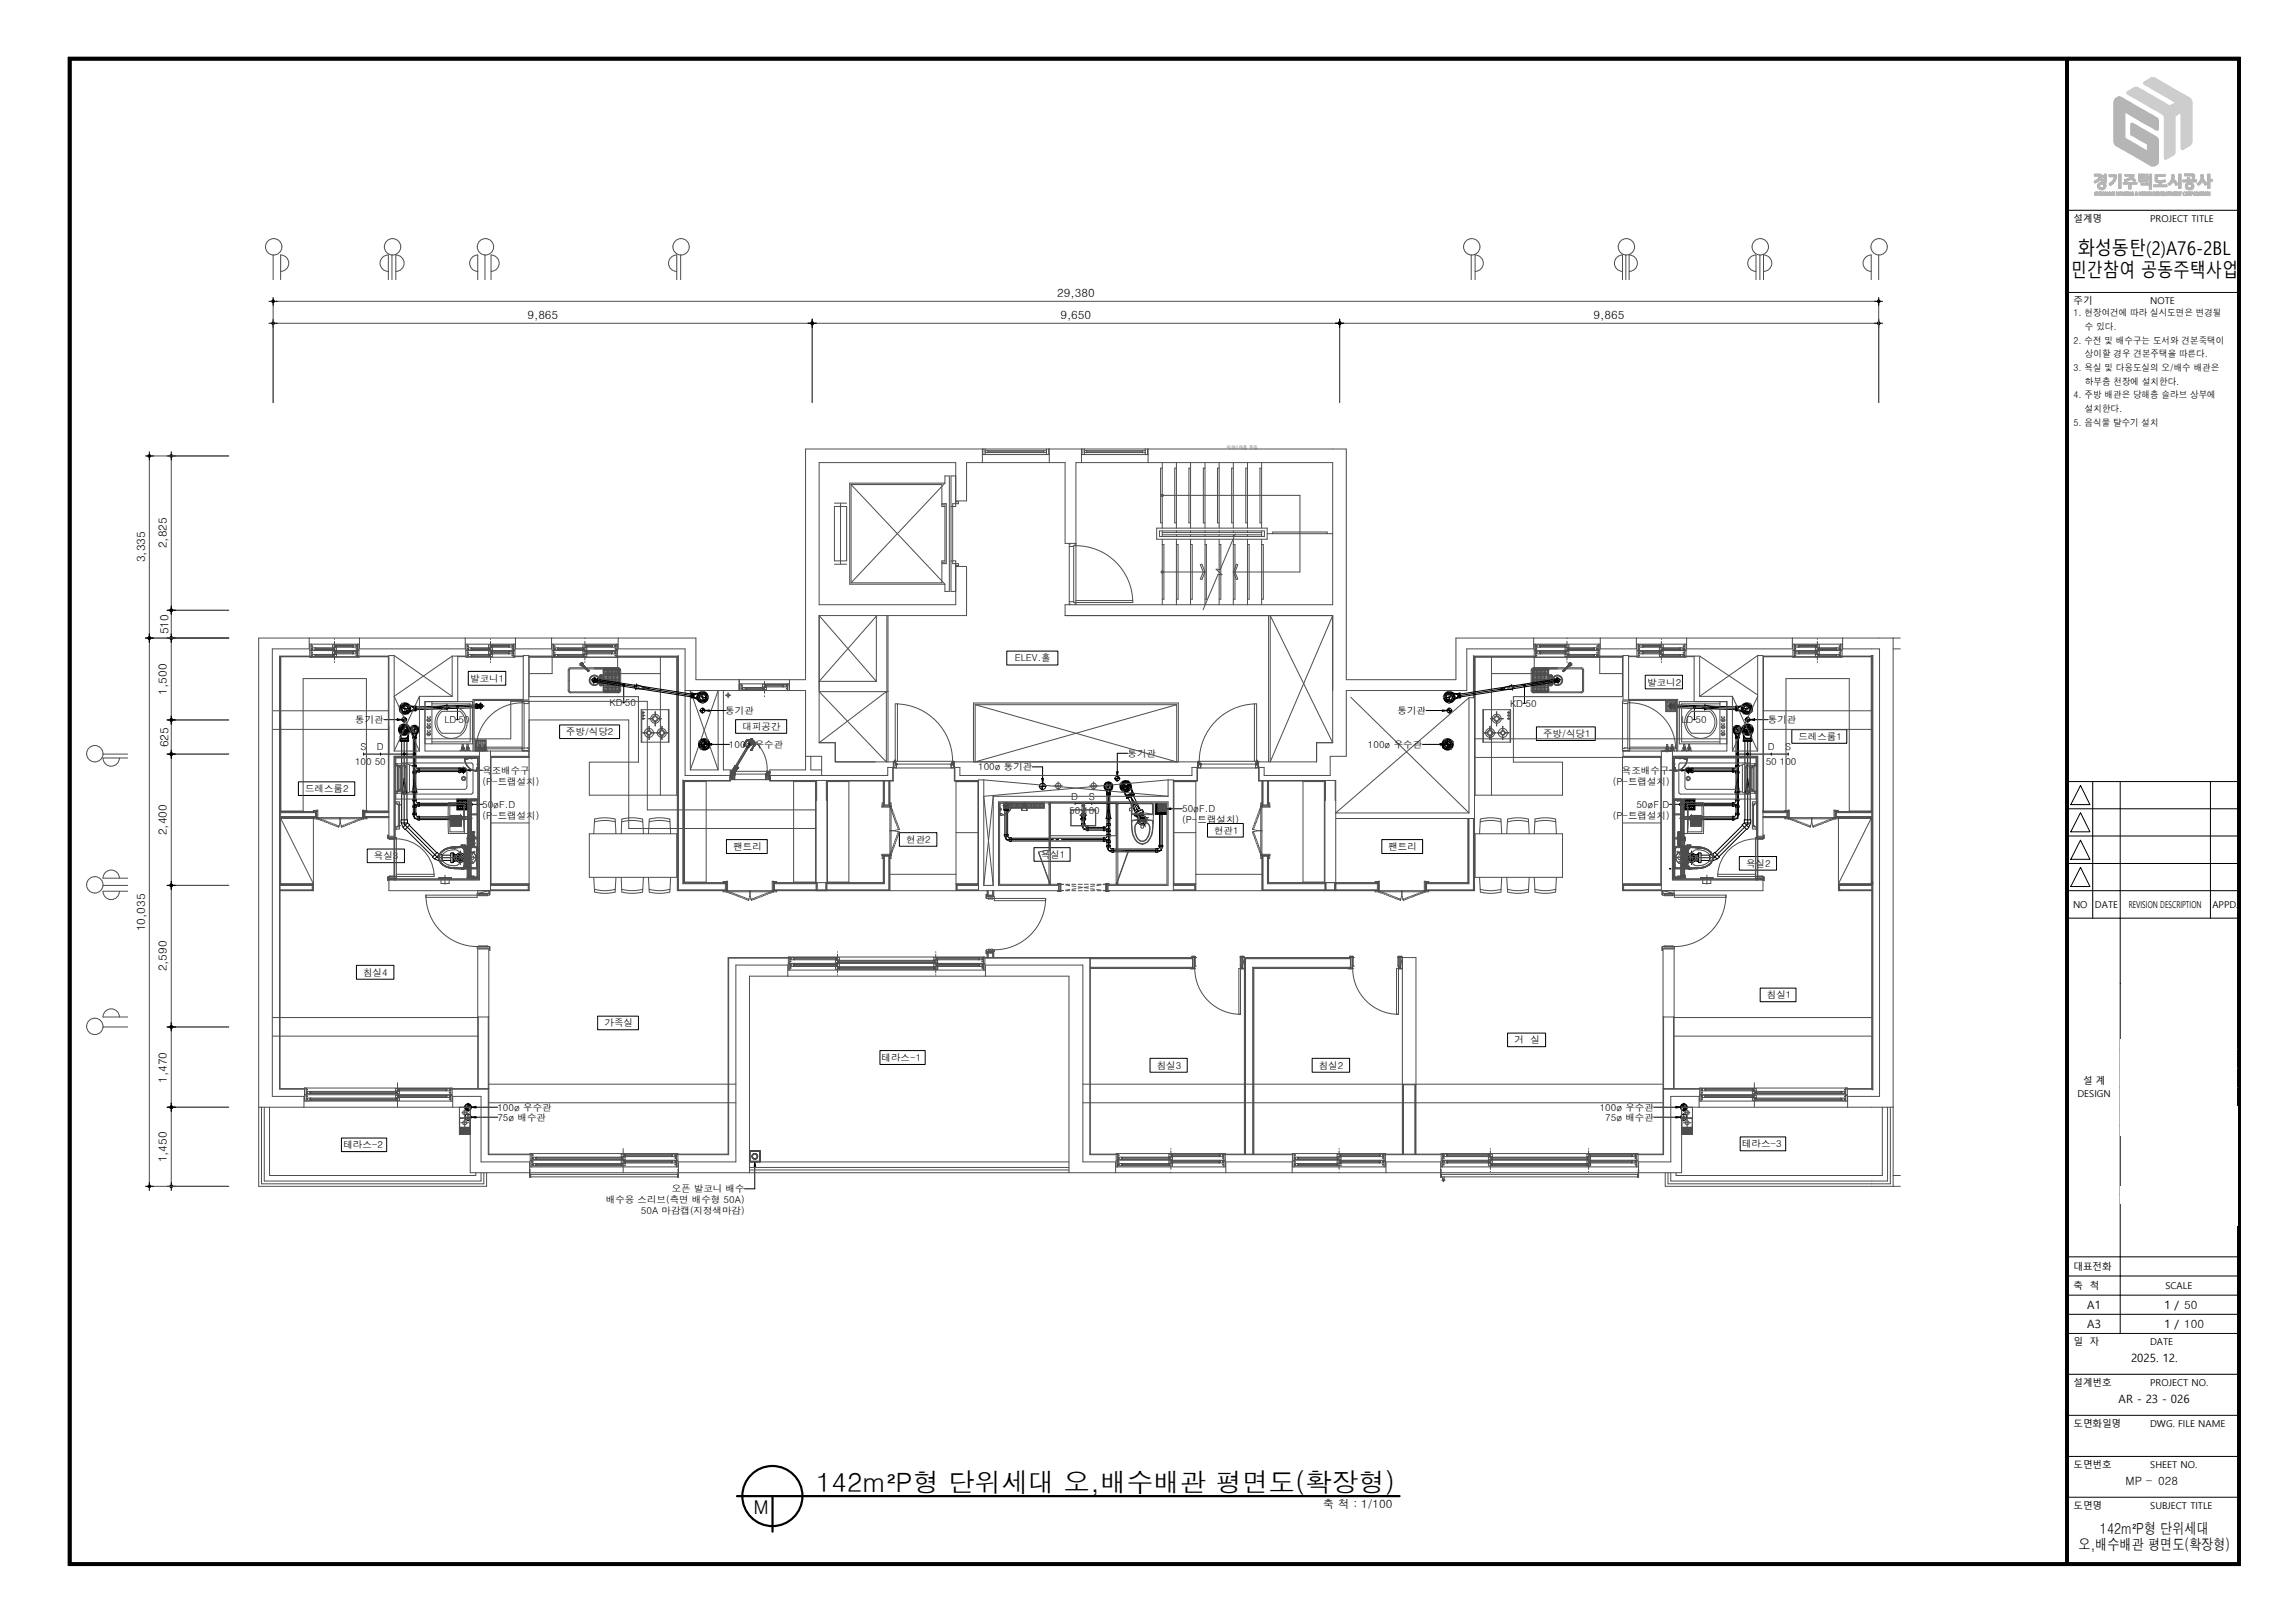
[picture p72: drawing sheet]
<svg xmlns="http://www.w3.org/2000/svg" width="420mm" height="297mm" viewBox="0 0 420 297" stroke-linecap="round" stroke-linejoin="round" font-family="sans-serif">
<defs><g id="words">
<text font-size="4.9" x="149.4" y="273">142m²P형 단위세대 오,배수배관 평면도(확장형)</text>
<g font-size="3.5">
<text x="380.2" y="46.6">화성동탄(2)A76-2BL</text>
<text x="379" y="50.6">민간참여 공동주택사업</text>
<text x="137.9" y="277">M</text>
</g>
<g font-size="2.8">
<text x="384.3" y="280.7">142m²P형 단위세대</text>
<text x="380.4" y="283.7">오,배수배관 평면도(확장형)</text>
</g>
<g font-size="2.1">
<text x="96.5" y="58.4">9,865</text>
<text x="193.5" y="54.4">29,380</text>
<text x="194.1" y="58.4">9,650</text>
<text x="291.6" y="58.4">9,865</text>
<text x="30.5" y="100.4" transform="rotate(-90 30.5 100.4)">2,825</text>
<text x="26.6" y="102.9" transform="rotate(-90 26.6 102.9)">3,335</text>
<text x="30.8" y="116.1" transform="rotate(-90 30.8 116.1)">510</text>
<text x="30.5" y="127.1" transform="rotate(-90 30.5 127.1)">1,500</text>
<text x="30.8" y="136.7" transform="rotate(-90 30.8 136.7)">625</text>
<text x="30.5" y="152.8" transform="rotate(-90 30.5 152.8)">2,400</text>
<text x="26.6" y="170.4" transform="rotate(-90 26.6 170.4)">10,035</text>
<text x="30.5" y="177.8" transform="rotate(-90 30.5 177.8)">2,590</text>
<text x="30.5" y="198.1" transform="rotate(-90 30.5 198.1)">1,470</text>
<text x="30.5" y="212.7" transform="rotate(-90 30.5 212.7)">1,450</text>
<text x="382" y="239.5">A1</text>
<text x="396.1" y="239.5">1 / 50</text>
<text x="382" y="243">A3</text>
<text x="396.1" y="243">1 / 100</text>
<text x="390" y="249.2">2025. 12.</text>
<text x="387.7" y="256.8">AR - 23 - 026</text>
<text x="242.1" y="275.9">축 척 : 1/100</text>
<text x="389" y="271.8">MP - 028</text>
</g>
<g font-size="1.7">
<text x="379.5" y="40.6">설계명</text>
<text x="393.5" y="40.6">PROJECT TITLE</text>
<text x="379.5" y="55.6">주기</text>
<text x="379.5" y="57.9">1. 현장여건에 따라 실시도면은 변경될</text>
<text x="393.5" y="55.6">NOTE</text>
<text x="379.5" y="62.9">2. 수전 및 배수구는 도서와 견본죽택이</text>
<text x="381.6" y="60.4">수 있다.</text>
<text x="381.6" y="65.4">상이할 경우 견본주택을 따른다.</text>
<text x="379.5" y="67.9">3. 욕실 및 다용도실의 오/배수 배관은</text>
<text x="381.6" y="70.4">하부층 천장에 설치한다.</text>
<text x="379.5" y="72.9">4. 주방 배관은 당해층 슬라브 상부에</text>
<text x="379.5" y="77.9">5. 음식물 탈수기 설치</text>
<text x="381.6" y="75.4">설치한다.</text>
<text x="86.1" y="124.7">발코니1</text>
<text x="185.7" y="121">ELEV.홀</text>
<text x="301.4" y="125.4">발코니2</text>
<text x="111.6" y="129.2">KD 50</text>
<text x="132.7" y="130.7">통기관</text>
<text x="255.8" y="130.7">통기관</text>
<text x="276.4" y="129.3">KD 50</text>
<text x="65" y="132.3">통기관</text>
<text x="66" y="137.2">S</text>
<text x="68.9" y="137.2">D</text>
<text x="81.3" y="132.3">LD 50</text>
<text x="103.6" y="134.5">주방/식당2</text>
<text x="133.4" y="136.9">100ø 우수관</text>
<text x="135.9" y="133.6">대피공간</text>
<text x="250.3" y="136.9">100ø 우수관</text>
<text x="282.4" y="134.9">주방/식당1</text>
<text x="307.7" y="132.3">LD 50</text>
<text x="323.5" y="137.2">D</text>
<text x="323.5" y="132.3">통기관</text>
<text x="326.7" y="137.2">S</text>
<text x="329.1" y="135.4">드레스룸1</text>
<text x="65" y="139.9">100</text>
<text x="68.6" y="140">50</text>
<text x="88.2" y="141.6">욕조배수구</text>
<text x="88.3" y="143.6">(P-트랩설치)</text>
<text x="179" y="141">100ø 통기관</text>
<text x="206.3" y="138.5">통기관</text>
<text x="295.1" y="143.6">(P-트랩설치)</text>
<text x="296.8" y="141.6">욕조배수구</text>
<text x="323.1" y="140">50</text>
<text x="325.7" y="139.9">100</text>
<text x="55.8" y="145">드레스룸2</text>
<text x="88.2" y="147.9">50øF.D</text>
<text x="88.3" y="149.8">(P-트랩설치)</text>
<text x="195.7" y="149">50</text>
<text x="196" y="146.3">D</text>
<text x="198.2" y="149">100</text>
<text x="199.2" y="146.3">S</text>
<text x="216.4" y="148.7">50øF.D</text>
<text x="295.1" y="149.8">(P-트랩설치)</text>
<text x="299.5" y="147.9">50øF.D</text>
<text x="134.2" y="155.5">팬트리</text>
<text x="165.9" y="154.3">현관2</text>
<text x="216.4" y="150.6">(P-트랩설치)</text>
<text x="222.2" y="152.6">현관1</text>
<text x="254.1" y="155.5">팬트리</text>
<text x="68.4" y="157.2">욕실3</text>
<text x="190.4" y="157">욕실1</text>
<text x="319.5" y="158.6">욕실2</text>
<text x="379.4" y="166.1">NO</text>
<text x="383.4" y="166.1">DATE</text>
<text x="389.6" y="166.1">REVISION DESCRIPTION</text>
<text x="404.9" y="166.1">APPD.</text>
<text x="66.4" y="178.5">침실4</text>
<text x="323.3" y="182.6">침실1</text>
<text x="110.6" y="187.8">가족실</text>
<text x="277.2" y="190.9">거 실</text>
<text x="161.3" y="194.1">테라스-1</text>
<text x="211.7" y="195.6">침실3</text>
<text x="241.4" y="195.6">침실2</text>
<text x="91" y="203.2">100ø 우수관</text>
<text x="292.8" y="203.2">100ø 우수관</text>
<text x="380.2" y="200.8">DESIGN</text>
<text x="381.2" y="198.3">설 계</text>
<text x="91" y="205.1">75ø 배수관</text>
<text x="293.8" y="205.1">75ø 배수관</text>
<text x="318.8" y="209.9">테라스-3</text>
<text x="62.8" y="210.1">테라스-2</text>
<text x="110.9" y="220.2">배수용 스리브(측면 배수형 50A)</text>
<text x="122.9" y="218.2">오픈 발코니 배수</text>
<text x="117.3" y="222.2">50A 마감캡(지정색마감)</text>
<text x="379.5" y="232.4">대표전화</text>
<text x="379.5" y="235.9">축</text>
<text x="382.4" y="235.9">척</text>
<text x="396.3" y="235.9">SCALE</text>
<text x="379.5" y="246.1">일</text>
<text x="382.4" y="246.1">자</text>
<text x="393.5" y="246.1">DATE</text>
<text x="379.5" y="253.6">설계번호</text>
<text x="393.5" y="253.6">PROJECT NO.</text>
<text x="379.5" y="261.1">도면화일명</text>
<text x="393.5" y="261.1">DWG. FILE NAME</text>
<text x="379.5" y="268.6">도면번호</text>
<text x="393.5" y="268.6">SHEET NO.</text>
<text x="379.5" y="276.1">도면명</text>
<text x="393.5" y="276.1">SUBJECT TITLE</text>
</g>
<text font-size=".8" fill="#4d4d4d" x="224.5" y="82.2">지하1개층 주동</text>
</g></defs>
<g fill="none" stroke="#000" stroke-width=".18">
<path d="M12.5 10.5h366v276h-366zM12.5 10.5l.5 .5v275l-.5 .5zM12.5 10.5h366l-.5 .5h-365zM13 11h365v275h-365zM378 11l.5-.5v276l-.5-.5zM378.5 11h31v275h-31zM378.5 10.5h31.5v276h-31.5M378.5 10.5h31.5l-.5 .5h-31zM409.5 11l.5-.5v276l-.5-.5zM378.5 38.5h31M378.5 53.5h31M378.5 143h31"/>
<path d="M378.5 148h31M378.5 153h31M378.5 158h31M380.7 158.7l1.8 3.5h-3.5zM380.7 153.7l1.8 3.5h-3.5zM380.7 148.7l1.8 3.5h-3.5zM380.7 143.7l1.8 3.5h-3.5zM383 143v25M388 143v101M404.5 143v25M378.5 163h31M378.5 168h31"/>
<path d="M388 180h21.5M378.5 233.5h31M378.5 237h31M378.5 230h31M378.5 244h31M378.5 251.5h31M378.5 259h31M378.5 240.5h31M378.5 266.5h31M378.5 274h31M12.5 286.5l.5-.5h365l.5 .5zM378.5 286h31l.5 .5h-31.5z"/>
</g>
<path d="M12.5 10.5l.5 .5v275l-.5 .5zM12.5 10.5h366l-.5 .5h-365zM378.5 10.5h31.5l-.5 .5h-31zM12.5 286.5l.5-.5h365l.5 .5zM378 11l.5-.5v276l-.5-.5zM378.5 286h31l.5 .5h-31.5zM409.5 11l.5-.5v276l-.5-.5z" fill="#000"/>
<path d="M388 199h21.5M388 195.5h21.5M388 192h21.5M388 202.5h21.5" fill="none" stroke="#4d4d4d" stroke-width=".18"/>
<path d="M387.1 18.1a1.08 1.08 0 0 1 1.6 0l5.5 3.1a1.21 1.21 0 0 1 .8 1.6v.9l-.4 .1-5.7-3.3v4.8l4.1 2.4v-1.3l-3.1-1.8v-2h.4l3.8 2.1a1.18 1.18 0 0 1 .9 1.5v2.8a1.08 1.08 0 0 1-.4 1.2 1.08 1.08 0 0 1-1.3-.1l-4-2.3a6 6 0 0 1-2.3-1.5l-.2-.4v-4.9a5.4 5.4 0 0 1 .3-2.9z" fill="none" stroke="#b3b3b3" stroke-width=".18"/>
<path d="M387.1 18.1a1.08 1.08 0 0 1 1.6 0l5.5 3.1a1.21 1.21 0 0 1 .8 1.6v.9l-.4 .1-5.7-3.3v4.8l4.1 2.4v-1.3l-3.1-1.8v-2h.4l3.8 2.1a1.18 1.18 0 0 1 .9 1.5v2.8a1.08 1.08 0 0 1-.4 1.2 1.08 1.08 0 0 1-1.3-.1l-4-2.3a6 6 0 0 1-2.3-1.5l-.2-.4v-4.9a5.4 5.4 0 0 1 .3-2.9z" fill-rule="evenodd" fill="#b3b3b3"/>
<g fill="none" stroke="#b3b3b3" stroke-width=".18">
<path d="M383.3 31.9h1.2a.43 .43 0 0 0 .6 .2v-.2h.4v.1a1.95 1.95 0 0 1-.2 1.6 .73 .73 0 0 1-.6 1.1 .73 .73 0 0 1-.7-1 1.01 1.01 0 0 1 1.1-.3v-.3h-.6v-.3h.6v-.3h-.5a1.73 1.73 0 0 1-1.2 .9l-.2-.2 .2-.1a1.15 1.15 0 0 0 .8-.9h-.9z"/>
<circle cx="384.6" cy="34" r=".39"/>
</g>
<path d="M383.3 31.9v.3l.9 .1a1.45 1.45 0 0 1-1 .9l.2 .3a2.08 2.08 0 0 0 1.2-1h.5v.3h-.6v.3h.6v.3a.75 .75 0 0 0-1.2 .5 .75 .75 0 0 0 .9 .9 .75 .75 0 0 0 .5-1.2 2.08 2.08 0 0 0 .2-1.7h-.4v.2a.55 .55 0 0 1-.7-.2zM384.2 34a.4 .4 0 0 1 .8 0 .4 .4 0 0 1-.8 0z" fill-rule="evenodd" fill="#b3b3b3"/>
<path d="M386 32h1.2a1.67 1.67 0 0 1-1 2l-.2-.3a1.71 1.71 0 0 0 .9-1.4h-.9z" fill="none" stroke="#b3b3b3" stroke-width=".18"/>
<path d="M386 32h1.2a1.67 1.67 0 0 1-1 2l-.2-.3a1.71 1.71 0 0 0 .9-1.4h-.9z" fill-rule="evenodd" fill="#b3b3b3"/>
<path d="M387.8 31.9h.4v2.6h-.4zM388.9 31.9h1.5a.37 .37 0 0 1 .1 .4 .37 .37 0 0 1-.3 .3l.7 .4-.2 .2-.2-.1a.68 .68 0 0 0-1.1 0l-.5 .1-.1-.3 .7-.3 .6-.4h-1.2z" fill="none" stroke="#b3b3b3" stroke-width=".18"/>
<path d="M388 31.9v2.6" fill="none" stroke="#b3b3b3" stroke-width=".41"/>
<path d="M388.9 31.9h1.5a.37 .37 0 0 1 .1 .4 .37 .37 0 0 1-.3 .3l.7 .4-.2 .2-.2-.1a.68 .68 0 0 0-1.1 0l-.5 .1-.1-.3 .7-.3 .6-.4h-1.2z" fill-rule="evenodd" fill="#b3b3b3"/>
<path d="M388.6 33.4h2.5v.3h-1.1v.9h-.4v-.9h-1z" fill="none" stroke="#b3b3b3" stroke-width=".18"/>
<path d="M388.6 33.4h2.5v.3h-1.1v.9h-.4v-.9h-1z" fill-rule="evenodd" fill="#b3b3b3"/>
<path d="M391.8 33.6h1.8l.2 .1-.1 1h-.4v-.8h-1.5z" fill="none" stroke="#b3b3b3" stroke-width=".18"/>
<path d="M391.8 33.6h1.8l.2 .1-.1 1h-.4v-.8h-1.5z" fill-rule="evenodd" fill="#b3b3b3"/>
<path d="M391.4 31.9h1.1v.3h-.8v.2h.6a.15 .15 0 0 1 .2 .2 .15 .15 0 0 1-.2 .1h-.6a.22 .22 0 0 0 .1 .3 .22 .22 0 0 0 .3 0l.6-.2v-.9h.4v.5h.3v-.5h.4v1.5h-.4v-.7h-.3v.7h-.4v-.2l-.6 .1a.47 .47 0 0 1-.6 0 .47 .47 0 0 1-.1-.5z" fill="none" stroke="#b3b3b3" stroke-width=".18"/>
<path d="M391.4 31.9h1.1v.3h-.8v.2h.6a.15 .15 0 0 1 .2 .2 .15 .15 0 0 1-.2 .1h-.6a.22 .22 0 0 0 .1 .3 .22 .22 0 0 0 .3 0l.6-.2v-.9h.4v.5h.3v-.5h.4v1.5h-.4v-.7h-.3v.7h-.4v-.2l-.6 .1a.47 .47 0 0 1-.6 0 .47 .47 0 0 1-.1-.5z" fill-rule="evenodd" fill="#b3b3b3"/>
<path d="M394.4 31.9h1.8v.4h-1.4v.5a.33 .33 0 0 0 .2 .3 .33 .33 0 0 0 .4-.1l.8-.1 .1 .3-.8 .1v.6h1v.3h-2.4v-.3h1v-.1a.31 .31 0 0 0 0-.5 .31 .31 0 0 0-.4 0 1.32 1.32 0 0 1-.3-1.3z" fill="none" stroke="#b3b3b3" stroke-width=".18"/>
<path d="M394.4 31.9h1.8v.4h-1.4v.5a.33 .33 0 0 0 .2 .3 .33 .33 0 0 0 .4-.1l.8-.1 .1 .3-.8 .1v.6h1v.3h-2.4v-.3h1v-.1a.31 .31 0 0 0 0-.5 .31 .31 0 0 0-.4 0 1.32 1.32 0 0 1-.3-1.3z" fill-rule="evenodd" fill="#b3b3b3"/>
<path d="M397.4 32h.2a.3 .3 0 0 1 .3 .1 .3 .3 0 0 1 0 .4l-.1 .4 .3 .1 .4 .7-.3 .3-.5-.8-.7 .7-.3-.2a1.52 1.52 0 0 0 .7-1.7z" fill="none" stroke="#b3b3b3" stroke-width=".18"/>
<path d="M397.4 32h.2a.3 .3 0 0 1 .3 .1 .3 .3 0 0 1 0 .4l-.1 .4 .3 .1 .4 .7-.3 .3-.5-.8-.7 .7-.3-.2a1.52 1.52 0 0 0 .7-1.7z" fill-rule="evenodd" fill="#b3b3b3"/>
<path d="M398.7 31.9h.4v2.6h-.4zM399.8 31.8h1.3a.42 .42 0 0 1 .5 .1 .42 .42 0 0 1 0 .6l-.1 .4-.3-.1v-.6h-1.4z" fill="none" stroke="#b3b3b3" stroke-width=".18"/>
<path d="M398.9 31.9v2.6" fill="none" stroke="#b3b3b3" stroke-width=".41"/>
<path d="M399.8 31.8h1.3a.42 .42 0 0 1 .5 .1 .42 .42 0 0 1 0 .6l-.1 .4-.3-.1v-.6h-1.4z" fill-rule="evenodd" fill="#b3b3b3"/>
<g fill="none" stroke="#b3b3b3" stroke-width=".18">
<path d="M400 33.7a.76 .76 0 0 1 1.1-.2 .76 .76 0 0 1 .2 1 .76 .76 0 0 1-1 .2 .76 .76 0 0 1-.3-1z"/>
<circle cx="400.7" cy="34" r=".37"/>
</g>
<path d="M400 33.7a.74 .74 0 0 0 .6 1 .74 .74 0 0 0 .8-.9 .86 .86 0 0 0-1.4-.1zM400.3 34a.4 .4 0 0 1 .8 0 .4 .4 0 0 1-.8 0z" fill-rule="evenodd" fill="#b3b3b3"/>
<path d="M399.5 32.9h.8v-.4h.4v.4h1.3v.4h-2.5z" fill="none" stroke="#b3b3b3" stroke-width=".18"/>
<path d="M399.5 32.9h.8v-.4h.4v.4h1.3v.4h-2.5z" fill-rule="evenodd" fill="#b3b3b3"/>
<path d="M402.7 32h.2a.3 .3 0 0 1 .3 .1 .3 .3 0 0 1 0 .4l-.1 .4a1.02 1.02 0 0 1 .8 .8l-.3 .2-.6-.7-.7 .7-.2-.3a1.24 1.24 0 0 0 .6-1.6z" fill="none" stroke="#b3b3b3" stroke-width=".18"/>
<path d="M402.7 32h.2a.3 .3 0 0 1 .3 .1 .3 .3 0 0 1 0 .4l-.1 .4a1.02 1.02 0 0 1 .8 .8l-.3 .2-.6-.7-.7 .7-.2-.3a1.24 1.24 0 0 0 .6-1.6z" fill-rule="evenodd" fill="#b3b3b3"/>
<path d="M404 31.9h.4v.9h.5v.3h-.5v1.4h-.4z" fill="none" stroke="#b3b3b3" stroke-width=".18"/>
<path d="M404 31.9h.4v.9h.5v.3h-.5v1.4h-.4z" fill-rule="evenodd" fill="#b3b3b3"/>
<path d="M389.2 16.8l.8-.4a1.13 1.13 0 0 1 1.7-.1l5.4 3.1 1.1-.6-5.8-3.3-.1-.2v-.2l.1-.1a3.2 3.2 0 0 1 1.8-.8l4.5 2.6a6 6 0 0 1 2.3 1.5 6.4 6.4 0 0 1 .2 2.7v3.8a1.93 1.93 0 0 1-.5 1.9l-1.1 .7h-.2l-.3-.2v-6.6l-1 .7-.1 6.9-1.7 1-.2-.2v-6.9a1.16 1.16 0 0 0-.9-1.5l-5.9-3.4z" fill="none" stroke="#ccc" stroke-width=".18"/>
<path d="M389.2 16.8l.8-.4a1.13 1.13 0 0 1 1.7-.1l5.4 3.1 1.1-.6-5.8-3.3-.1-.2v-.2l.1-.1a3.2 3.2 0 0 1 1.8-.8l4.5 2.6a6 6 0 0 1 2.3 1.5 6.4 6.4 0 0 1 .2 2.7v3.8a1.93 1.93 0 0 1-.5 1.9l-1.1 .7h-.2l-.3-.2v-6.6l-1 .7-.1 6.9-1.7 1-.2-.2v-6.9a1.16 1.16 0 0 0-.9-1.5l-5.9-3.4z" fill-rule="evenodd" fill="#ccc"/>
<g fill="none" stroke="#b3b3b3" stroke-width=".18">
<path d="M383.3 31.9h1.2a.43 .43 0 0 0 .6 .2v-.2h.4v.1a1.95 1.95 0 0 1-.2 1.6 .73 .73 0 0 1-.6 1.1 .73 .73 0 0 1-.7-1 1.01 1.01 0 0 1 1.1-.3v-.3h-.6v-.3h.6v-.3h-.5a1.73 1.73 0 0 1-1.2 .9l-.2-.2 .2-.1a1.15 1.15 0 0 0 .8-.9h-.9zM383.4 35.2h.3l-.3 .1v.1l.2 .3-.1-.3a.18 .18 0 0 1 .2 .2 .18 .18 0 0 1-.1 .2l-.3-.1zM386 32h1.2a1.67 1.67 0 0 1-1 2l-.2-.3a1.71 1.71 0 0 0 .9-1.4h-.9zM387.8 31.9h.4v2.6h-.4zM388.6 33.4h2.5v.3h-1.1v.9h-.4v-.9h-1zM388.9 31.9h1.5a.37 .37 0 0 1 .1 .4 .37 .37 0 0 1-.3 .3l.7 .4-.2 .2-.2-.1a.68 .68 0 0 0-1.1 0l-.5 .1-.1-.3 .7-.3 .6-.4h-1.2zM391.4 31.9h1.1v.3h-.8v.2h.6a.15 .15 0 0 1 .2 .2 .15 .15 0 0 1-.2 .1h-.6a.22 .22 0 0 0 .1 .3 .22 .22 0 0 0 .3 0l.6-.2v-.9h.4v.5h.3v-.5h.4v1.5h-.4v-.7h-.3v.7h-.4v-.2l-.6 .1a.47 .47 0 0 1-.6 0 .47 .47 0 0 1-.1-.5zM391.8 33.6h1.8l.2 .1-.1 1h-.4v-.8h-1.5zM394.4 31.9h1.8v.4h-1.4v.5a.33 .33 0 0 0 .2 .3 .33 .33 0 0 0 .4-.1l.8-.1 .1 .3-.8 .1v.6h1v.3h-2.4v-.3h1v-.1a.31 .31 0 0 0 0-.5 .31 .31 0 0 0-.4 0 1.32 1.32 0 0 1-.3-1.3zM397.4 32h.2a.3 .3 0 0 1 .3 .1 .3 .3 0 0 1 0 .4l-.1 .4 .3 .1 .4 .7-.3 .3-.5-.8-.7 .7-.3-.2a1.52 1.52 0 0 0 .7-1.7zM398.7 31.9h.4v2.6h-.4zM399.8 31.8h1.3a.42 .42 0 0 1 .5 .1 .42 .42 0 0 1 0 .6l-.1 .4-.3-.1v-.6h-1.4z"/>
<path d="M400 33.7a.76 .76 0 0 1 1.1-.2 .76 .76 0 0 1 .2 1 .76 .76 0 0 1-1 .2 .76 .76 0 0 1-.3-1zM402.7 32h.2a.3 .3 0 0 1 .3 .1 .3 .3 0 0 1 0 .4l-.1 .4a1.02 1.02 0 0 1 .8 .8l-.3 .2-.6-.7-.7 .7-.2-.3a1.24 1.24 0 0 0 .6-1.6zM404 31.9h.4v.9h.5v.3h-.5v1.4h-.4z"/>
<circle cx="384.6" cy="34" r=".39"/>
<circle cx="400.7" cy="34" r=".37"/>
</g>
<path d="M383.4 35.2h.3l-.3 .1v.1l.2 .3-.1-.3a.18 .18 0 0 1 .2 .2 .18 .18 0 0 1-.1 .2l-.3-.1z" fill-rule="evenodd" fill="#b3b3b3"/>
<path d="M383.8 35.1l.2 .3 .3-.3-.3 .7z" fill="none" stroke="#b3b3b3" stroke-width=".18"/>
<path d="M383.8 35.1l.2 .3 .3-.3-.3 .7z" fill-rule="evenodd" fill="#b3b3b3"/>
<path d="M384.3 35.1h.3l-.2 .1v.2h.2l-.2 .1v.2l.2 .1h-.3z" fill="none" stroke="#b3b3b3" stroke-width=".18"/>
<path d="M384.3 35.1h.3l-.2 .1v.2h.2l-.2 .1v.2l.2 .1h-.3z" fill-rule="evenodd" fill="#b3b3b3"/>
<g fill="none" stroke="#b3b3b3" stroke-width=".18">
<path d="M384.8 35.3l.1-.1 .2 .1-.2 .4-.1-.2z"/>
<circle cx="384.9" cy="35.4" r=".3"/>
</g>
<path d="M384.8 35.2v.5l.1 .1 .2-.1a.38 .38 0 0 0-.2-.6zM384.8 35.3l.1-.1 .2 .1-.2 .4-.1-.2z" fill-rule="evenodd" fill="#b3b3b3"/>
<path d="M385.3 35.1l.3 .6 .1-.6v.7l-.4-.5v.5z" fill="none" stroke="#b3b3b3" stroke-width=".18"/>
<path d="M385.3 35.1l.3 .6 .1-.6v.7l-.4-.5v.5z" fill-rule="evenodd" fill="#b3b3b3"/>
<path d="M385.9 35.2h.3l-.3 .1v.1l.2 .3-.1-.3a.18 .18 0 0 1 .2 .2 .18 .18 0 0 1-.1 .2l-.3-.1z" fill="none" stroke="#b3b3b3" stroke-width=".18"/>
<path d="M385.9 35.2h.3l-.3 .1v.1l.2 .3-.1-.3a.18 .18 0 0 1 .2 .2 .18 .18 0 0 1-.1 .2l-.3-.1z" fill-rule="evenodd" fill="#b3b3b3"/>
<path d="M386.4 35.2h.3l-.3 .2 .2 .3 .1-.2-.1-.1a.18 .18 0 0 1 .1 .2 .18 .18 0 0 1-.1 .2l-.2-.1z" fill="none" stroke="#b3b3b3" stroke-width=".18"/>
<path d="M386.4 35.2h.3l-.3 .2 .2 .3 .1-.2-.1-.1a.18 .18 0 0 1 .1 .2 .18 .18 0 0 1-.1 .2l-.2-.1z" fill-rule="evenodd" fill="#b3b3b3"/>
<path d="M386.9 35.1v.7z" fill="none" stroke="#b3b3b3" stroke-width=".18"/>
<path d="M386.9 35.1v.7z" fill-rule="evenodd" fill="#b3b3b3"/>
<path d="M387.3 35.1v.3h.3l.1-.3v.7l-.1-.3h-.3v.3z" fill="none" stroke="#b3b3b3" stroke-width=".18"/>
<path d="M387.3 35.1v.3h.3l.1-.3v.7l-.1-.3h-.3v.3z" fill-rule="evenodd" fill="#b3b3b3"/>
<path d="M387.9 35.2l.1-.1 .3 .3-.3 .4-.2-.3zM387.9 35.3l.1-.1 .2 .2-.2 .3-.1-.2z" fill="none" stroke="#b3b3b3" stroke-width=".18"/>
<path d="M387.7 35.4a.3 .3 0 0 0 .6 0 .3 .3 0 0 0-.6 0zM387.9 35.3l.1-.1 .2 .2-.2 .3-.1-.2z" fill-rule="evenodd" fill="#b3b3b3"/>
<path d="M388.3 35.1h.1l.1 .6 .2-.6v.6a.36 .36 0 0 1-.4-.1 .36 .36 0 0 1 0-.5z" fill="none" stroke="#b3b3b3" stroke-width=".18"/>
<path d="M388.3 35.1h.1l.1 .6 .2-.6v.6a.36 .36 0 0 1-.4-.1 .36 .36 0 0 1 0-.5z" fill-rule="evenodd" fill="#b3b3b3"/>
<path d="M388.9 35.2h.2h-.2l.3 .4-.2 .2-.2-.1h.2l.1-.2-.2-.1z" fill="none" stroke="#b3b3b3" stroke-width=".18"/>
<path d="M388.9 35.2h.2h-.2l.3 .4-.2 .2-.2-.1h.2l.1-.2-.2-.1z" fill-rule="evenodd" fill="#b3b3b3"/>
<path d="M389.2 35.1h.1v.7h-.1z" fill="none" stroke="#b3b3b3" stroke-width=".18"/>
<path d="M389.2 35.1h.1v.7h-.1z" fill-rule="evenodd" fill="#b3b3b3"/>
<path d="M389.4 35.1l.4 .6v-.6h.1v.7l-.4-.5v.5h-.1z" fill="none" stroke="#b3b3b3" stroke-width=".18"/>
<path d="M389.4 35.1l.4 .6v-.6h.1v.7l-.4-.5v.5h-.1z" fill-rule="evenodd" fill="#b3b3b3"/>
<path d="M390 35.2h.4l-.3 .1-.1 .1 .3 .3v-.2l-.1-.1a.18 .18 0 0 1 .2 .2 .18 .18 0 0 1-.2 .2l-.2-.1z" fill="none" stroke="#b3b3b3" stroke-width=".18"/>
<path d="M390 35.2h.4l-.3 .1-.1 .1 .3 .3v-.2l-.1-.1a.18 .18 0 0 1 .2 .2 .18 .18 0 0 1-.2 .2l-.2-.1z" fill-rule="evenodd" fill="#b3b3b3"/>
<path d="M390.8 35.2h.3l-.1 .2 .1 .2 .1-.2-.1 .2 .1 .2-.4-.1zM390.8 35.5h.1l.1 .2h-.1zM390.9 35.2h.1v.1l-.1 .1z" fill="none" stroke="#b3b3b3" stroke-width=".18"/>
<path d="M390.8 35.2v.5l.4 .1-.1-.2 .1-.2-.1 .2-.1-.2 .1-.2zM390.8 35.5h.1l.1 .2h-.1zM390.9 35.2h.1v.1l-.1 .1z" fill-rule="evenodd" fill="#b3b3b3"/>
<path d="M391.5 35.1h.1l.1 .6 .2-.6v.6a.27 .27 0 0 1-.4 0 .27 .27 0 0 1 0-.4z" fill="none" stroke="#b3b3b3" stroke-width=".18"/>
<path d="M391.5 35.1h.1l.1 .6 .2-.6v.6a.27 .27 0 0 1-.4 0 .27 .27 0 0 1 0-.4z" fill-rule="evenodd" fill="#b3b3b3"/>
<path d="M392 35.1l.3 .1 .1 .1-.2 .2 .2 .3-.2-.3-.2 .3zM392.1 35.2h.1v.2z" fill="none" stroke="#b3b3b3" stroke-width=".18"/>
<path d="M392 35.1v.7l.1-.3 .3 .3-.2-.3 .2-.2-.1-.1zM392.1 35.2h.1v.2z" fill-rule="evenodd" fill="#b3b3b3"/>
<path d="M392.5 35.1l.3 .1-.1 .2 .1 .2v.1l-.3 .1zM392.5 35.2l.2 .1-.2 .1zM392.5 35.5h.2v.2h-.2z" fill="none" stroke="#b3b3b3" stroke-width=".18"/>
<path d="M392.5 35.1v.7l.3-.1v-.1l-.1-.2 .1-.2zM392.5 35.2l.2 .1-.2 .1zM392.5 35.5h.2v.2h-.2z" fill-rule="evenodd" fill="#b3b3b3"/>
<path d="M393 35.1h.1l.2 .7-.1-.2-.4 .2zM393.1 35.2l.1 .3h-.2z" fill="none" stroke="#b3b3b3" stroke-width=".18"/>
<path d="M393 35.1l-.2 .7 .2-.2h.2l.1 .2-.2-.7zM393.1 35.2l.1 .3h-.2z" fill-rule="evenodd" fill="#b3b3b3"/>
<path d="M393.4 35.1l.4 .6v-.6h.1v.7l-.4-.5v.5h-.1z" fill="none" stroke="#b3b3b3" stroke-width=".18"/>
<path d="M393.4 35.1l.4 .6v-.6h.1v.7l-.4-.5v.5h-.1z" fill-rule="evenodd" fill="#b3b3b3"/>
<path d="M394.2 35.1l.4 .2-.1 .4-.2 .1h-.1zM394.2 35.2l.3 .1v.3l-.3 .1z" fill="none" stroke="#b3b3b3" stroke-width=".18"/>
<path d="M394.2 35.1v.7h.1l.2-.1 .1-.4zM394.2 35.2l.3 .1v.3l-.3 .1z" fill-rule="evenodd" fill="#b3b3b3"/>
<path d="M394.7 35.1h.3l-.2 .1v.2h.2l-.2 .1v.2l.2 .1h-.3z" fill="none" stroke="#b3b3b3" stroke-width=".18"/>
<path d="M394.7 35.1h.3l-.2 .1v.2h.2l-.2 .1v.2l.2 .1h-.3z" fill-rule="evenodd" fill="#b3b3b3"/>
<path d="M395 35.1h.1l.1 .6 .3-.6-.2 .7z" fill="none" stroke="#b3b3b3" stroke-width=".18"/>
<path d="M395 35.1h.1l.1 .6 .3-.6-.2 .7z" fill-rule="evenodd" fill="#b3b3b3"/>
<path d="M395.5 35.1h.3l-.2 .1v.2h.2l-.2 .1v.2l.2 .1h-.3z" fill="none" stroke="#b3b3b3" stroke-width=".18"/>
<path d="M395.5 35.1h.3l-.2 .1v.2h.2l-.2 .1v.2l.2 .1h-.3z" fill-rule="evenodd" fill="#b3b3b3"/>
<path d="M395.9 35.1h.1v.6l.2 .1h-.3z" fill="none" stroke="#b3b3b3" stroke-width=".18"/>
<path d="M395.9 35.1h.1v.6l.2 .1h-.3z" fill-rule="evenodd" fill="#b3b3b3"/>
<path d="M396.3 35.2l.2-.1 .2 .1v.5l-.2 .1-.2-.1zM396.4 35.3l.1-.1 .1 .1v.4l-.2-.1z" fill="none" stroke="#b3b3b3" stroke-width=".18"/>
<path d="M396.3 35.2v.5l.2 .1 .2-.1v-.5l-.2-.1zM396.4 35.3l.1-.1 .1 .1v.4l-.2-.1z" fill-rule="evenodd" fill="#b3b3b3"/>
<path d="M396.8 35.1h.3l.1 .2-.2 .2v.3h-.2zM397 35.2l.1 .2z" fill="none" stroke="#b3b3b3" stroke-width=".18"/>
<path d="M396.8 35.1v.7h.2v-.3l.2-.2-.1-.2zM397 35.2l.1 .2z" fill-rule="evenodd" fill="#b3b3b3"/>
<path d="M397.3 35.1h.1l.2 .5 .1-.5h.2v.7h-.1v-.6l-.2 .6-.2-.6v.6h-.1z" fill="none" stroke="#b3b3b3" stroke-width=".18"/>
<path d="M397.3 35.1h.1l.2 .5 .1-.5h.2v.7h-.1v-.6l-.2 .6-.2-.6v.6h-.1z" fill-rule="evenodd" fill="#b3b3b3"/>
<path d="M398 35.1h.3l-.2 .1v.2h.2l-.2 .1v.2l.2 .1h-.3z" fill="none" stroke="#b3b3b3" stroke-width=".18"/>
<path d="M398 35.1h.3l-.2 .1v.2h.2l-.2 .1v.2l.2 .1h-.3z" fill-rule="evenodd" fill="#b3b3b3"/>
<path d="M398.4 35.1l.3 .6 .1-.6v.7l-.4-.5v.5z" fill="none" stroke="#b3b3b3" stroke-width=".18"/>
<path d="M398.4 35.1l.3 .6 .1-.6v.7l-.4-.5v.5z" fill-rule="evenodd" fill="#b3b3b3"/>
<path d="M398.9 35.1h.3l-.1 .1v.6h-.1z" fill="none" stroke="#b3b3b3" stroke-width=".18"/>
<path d="M398.9 35.1h.3l-.1 .1v.6h-.1z" fill-rule="evenodd" fill="#b3b3b3"/>
<path d="M399.5 35.2h.4l-.4 .2 .1 .2 .3 .2-.4-.1z" fill="none" stroke="#b3b3b3" stroke-width=".18"/>
<path d="M399.5 35.2h.4l-.4 .2 .1 .2 .3 .2-.4-.1z" fill-rule="evenodd" fill="#b3b3b3"/>
<path d="M400 35.2l.2-.1 .2 .1v.4l-.2 .2a.38 .38 0 0 1-.2-.6zM400.2 35.2l.2 .2-.2 .3-.2-.1z" fill="none" stroke="#b3b3b3" stroke-width=".18"/>
<path d="M400 35.2a.38 .38 0 0 0 .2 .6l.2-.2v-.4l-.2-.1zM400.2 35.2l.2 .2-.2 .3-.2-.1z" fill-rule="evenodd" fill="#b3b3b3"/>
<path d="M400.5 35.1l.4 .1-.1 .3 .1 .3-.2-.3-.2 .3zM400.6 35.2h.2v.2h-.2z" fill="none" stroke="#b3b3b3" stroke-width=".18"/>
<path d="M400.5 35.1v.7h.1v-.3l.3 .3-.1-.3 .1-.3zM400.6 35.2h.2v.2h-.2z" fill-rule="evenodd" fill="#b3b3b3"/>
<path d="M401 35.1l.3 .1v.3h-.2v.3h-.1zM401.1 35.2h.1v.2h-.1z" fill="none" stroke="#b3b3b3" stroke-width=".18"/>
<path d="M401 35.1v.7h.1v-.3h.2v-.3zM401.1 35.2h.1v.2h-.1z" fill-rule="evenodd" fill="#b3b3b3"/>
<path d="M401.4 35.2l.2-.1 .2 .1v.4l-.2 .2a.38 .38 0 0 1-.2-.6zM401.6 35.2l.2 .2-.2 .3-.1-.1z" fill="none" stroke="#b3b3b3" stroke-width=".18"/>
<path d="M401.4 35.2a.38 .38 0 0 0 .2 .6l.2-.2v-.4l-.2-.1zM401.6 35.2l.2 .2-.2 .3-.1-.1z" fill-rule="evenodd" fill="#b3b3b3"/>
<path d="M401.9 35.1a.22 .22 0 0 1 .3 .1 .22 .22 0 0 1 0 .3l.1 .3-.2-.3-.2 .3zM402 35.2h.2v.2h-.2z" fill="none" stroke="#b3b3b3" stroke-width=".18"/>
<path d="M401.9 35.1v.7h.1v-.3l.3 .3-.1-.3a.22 .22 0 0 0 0-.3 .22 .22 0 0 0-.3-.1zM402 35.2h.2v.2h-.2z" fill-rule="evenodd" fill="#b3b3b3"/>
<path d="M402.5 35.1h.1l.2 .7-.1-.2-.4 .2zM402.6 35.2l.1 .3h-.2z" fill="none" stroke="#b3b3b3" stroke-width=".18"/>
<path d="M402.5 35.1l-.2 .7 .2-.2 .3 .2-.2-.7zM402.6 35.2l.1 .3h-.2z" fill-rule="evenodd" fill="#b3b3b3"/>
<path d="M402.8 35.1h.4l-.2 .1v.6h-.1v-.6z" fill="none" stroke="#b3b3b3" stroke-width=".18"/>
<path d="M402.8 35.1h.4l-.2 .1v.6h-.1v-.6z" fill-rule="evenodd" fill="#b3b3b3"/>
<path d="M403.3 35.1h.1v.7h-.1z" fill="none" stroke="#b3b3b3" stroke-width=".18"/>
<path d="M403.3 35.1h.1v.7h-.1z" fill-rule="evenodd" fill="#b3b3b3"/>
<g fill="none" stroke="#b3b3b3" stroke-width=".18">
<path d="M403.6 35.3l.1-.1 .1 .1-.1 .4-.2-.2z"/>
<circle cx="403.7" cy="35.4" r=".3"/>
</g>
<path d="M403.5 35.2v.5l.2 .1 .2-.1a.38 .38 0 0 0-.2-.6zM403.6 35.3l.1-.1 .1 .1-.1 .4-.2-.2z" fill-rule="evenodd" fill="#b3b3b3"/>
<path d="M404 35.1l.3 .6v-.6h.1v.7l-.3-.5-.1 .5z" fill="none" stroke="#b3b3b3" stroke-width=".18"/>
<path d="M404 35.1l.3 .6v-.6h.1v.7l-.3-.5-.1 .5z" fill-rule="evenodd" fill="#b3b3b3"/>
<path d="M399.5 32.9h.8v-.4h.4v.4h1.3v.4h-2.5z" fill="none" stroke="#b3b3b3" stroke-width=".18"/>
<path d="M388 206h21.5M388 218.5h21.5" fill="none" stroke="#000" stroke-width=".18"/>
<!-- layer: TEXT -->
<g fill="none" stroke="#000" stroke-width=".4">
<path d="M134.9 273.8h121.2M141.4 273.8v6.5"/>
<circle cx="141.4" cy="273.8" r="5.5"/>
</g>
<!-- layer: P -->
<g fill="none" stroke="#000" stroke-width=".18">
<path d="M66.5 138h9.3M66.5 137.8v.4M69.6 137.8v.4M70.3 131.7h3.3M72.7 131.5l.9 .2-.9 .1zM73.8 138h.2l-.1 .1zM73.9 137.8h.1v.2zM74 138v.2l-.1-.1zM74 138l.1 .1-.1 .1zM74 138h.2l-.1 .1zM74 138l.1-.2 .1 .2zM74 137.8h.1l-.1 .2z"/>
<path d="M75.6 138h.2l-.1 .1zM75.7 137.8h.1v.2zM75.8 138v.2l-.1-.1zM75.8 138l.2 .1-.2 .1zM75.8 138h.2v.1zM75.8 138l.2-.2v.2zM75.8 137.8h.2l-.2 .2zM83.5 129.4h.2l-.1 .1zM83.5 131.7h.4M83.6 129.2h.1v.2zM83.7 129.4v.2l-.1-.1zM83.7 129.4l.2 .1-.2 .1z"/>
<path d="M83.7 129.4h.2v.1zM83.7 129.4l.2-.2v.2zM83.7 129.2h.2l-.2 .2zM83.7 129.4v2.3M113.9 125.3h.2l-.1 .1zM113.9 128.6h.5M114 125.2l.1-.1v.2zM114.1 125.3v.3l-.1-.2zM114.1 125.3l.2 .1-.2 .2zM114.1 125.3h.3l-.1 .1zM114.1 125.3l.2-.1 .1 .1zM114.1 125.1l.2 .1-.2 .1z"/>
<path d="M114.1 125.3v3.3M129 130l.8-.1v.3zM129 130h3.8M129.4 136.2l.9-.1v.3zM129.4 136.2h4.1M206.3 137.8h-1.8v4.3M260.3 136.2h4.1M261 130h3.8M263.6 136.1l.8 .1-.8 .2zM264 129.9l.8 .1-.8 .2zM278.7 128.7h.5M278.8 125.4h.2l-.2 .2z"/>
<path d="M278.8 125.6l.2-.2v.3zM278.8 125.3l.2 .1h-.2zM278.8 125.3l.2-.1v.2zM279 125.4h.2l-.1 .2zM279 125.4l.1 .2-.1 .1zM279 125.2l.1 .1-.1 .1zM279 125.4v3.3M309.9 129.4h.2l-.2 .1zM309.9 131.7h.4M309.9 129.5l.2-.1v.2zM309.9 129.2l.2 .2h-.2zM309.9 129.2h.2v.2z"/>
<path d="M310.1 129.4h.2l-.1 .1zM310.1 129.4l.1 .1-.1 .1zM310.1 129.2h.1l-.1 .2zM310.1 129.4v2.3M317.8 138h.2l-.2 .1zM317.8 138.1l.2-.1v.2zM317.8 137.8l.2 .2h-.2zM317.8 137.8h.2v.2zM318 138h.1v.1zM318 138l.1 .1-.1 .1zM318 137.8h.1l-.1 .2zM318 138h9.3"/>
<path d="M319.6 138h.2l-.1 .1zM319.7 138.1l.1-.1v.2zM319.7 137.8l.1 .2h-.2zM319.7 137.8h.1v.2zM319.8 138h.2l-.1 .1zM319.8 138l.1 .1-.1 .1zM319.8 137.8h.1l-.1 .2zM320.2 131.7l.9-.2v.3zM320.2 131.7h3.3M324.2 137.8v.4M327.3 137.8v.4M85.3 140.9l.8-.1v.3z"/>
<path d="M85.3 140.9h3M85.6 147.2l.9-.1v.2zM85.6 147.2h2.7M188.9 140.3h1.9v3M190.7 142.5h.3l-.2 .8zM196.7 147h10.9M196.7 146.8v.4M199.8 146.8v.4M202.6 147h.2l-.1 .2zM202.7 146.9l.1-.1v.2zM202.8 147v.2h-.1zM202.8 147l.2 .2h-.2z"/>
<path d="M202.8 147h.2v.2zM202.8 147l.2-.1v.1zM202.8 146.8l.2 .1-.2 .1zM204.3 141.2h.3l-.1 .9zM207.4 147h.2l-.2 .2zM207.4 146.9l.2-.1v.2zM207.6 147v.2h-.2zM207.6 147l.1 .2h-.1zM207.6 147h.2l-.1 .2zM207.6 146.8l.1 .1-.1 .1zM207.7 146.9l.1 .1h-.2zM213.5 148l.8-.1v.3z"/>
<path d="M213.5 148h2.9M305.5 147.2h2.7M305.5 140.9h3M307.3 147.1l.9 .1-.9 .1zM307.7 140.8l.8 .1-.8 .2zM85 204.4h6.1M85.6 203.8v1.4M86.3 204.4l.8-.1v.3zM86.3 202.6l.8-.1v.3zM86.3 202.6h4.8M138.1 212.6l.2 .8h-.3zM138.1 212.6v4.9h-1.9"/>
<path d="M302.7 204.4h6.1M302.7 202.6h4.8M306.7 204.3l.8 .1-.8 .2zM306.7 202.5l.8 .1-.8 .2zM308.2 203.8v1.4"/>
<circle cx="85.6" cy="204.4" r=".57"/>
<circle cx="308.2" cy="204.4" r=".57"/>
</g>
<g fill="#000">
<path d="M72.7 131.5l.9 .2-.9 .1zM73.8 138h.2l-.1 .1zM74 138v.2l-.1-.1zM74 138l.1 .1-.1 .1zM74 138h.2l-.1 .1zM74 138l.1-.2 .1 .2zM74 137.8h.1l-.1 .2zM73.9 137.8h.1v.2zM73.9 137.8l.1 .2h-.2zM75.6 138h.2l-.1 .1zM75.8 138v.2l-.1-.1zM75.8 138l.2 .1-.2 .1z"/>
<path d="M75.8 138h.2v.1zM75.8 138l.2-.2v.2zM75.8 137.8h.2l-.2 .2zM75.7 137.8h.1v.2zM75.7 137.8l.1 .2h-.2zM83.5 129.4h.2l-.1 .1zM83.7 129.4v.2l-.1-.1zM83.7 129.4l.2 .1-.2 .1zM83.7 129.4h.2v.1zM83.7 129.4l.2-.2v.2zM83.7 129.2h.2l-.2 .2zM83.6 129.2h.1v.2z"/>
<path d="M83.6 129.2l.1 .2h-.2zM113.9 125.3h.2l-.1 .1zM114.1 125.3v.3l-.1-.2zM114.1 125.3l.2 .1-.2 .2zM114.1 125.3h.3l-.1 .1zM114.1 125.3l.2-.1 .1 .1zM114.1 125.1l.2 .1-.2 .1zM114 125.2l.1-.1v.2zM114 125.2l.1 .1h-.2zM129 130l.8-.1v.3zM129.4 136.2l.9-.1v.3zM263.6 136.1l.8 .1-.8 .2z"/>
<path d="M264 129.9l.8 .1-.8 .2zM279 125.4h.2l-.1 .2zM279 125.4l.1 .2-.1 .1zM278.8 125.6l.2-.2v.3zM278.8 125.4h.2l-.2 .2zM278.8 125.3l.2 .1h-.2zM278.8 125.3l.2-.1v.2zM279 125.2l.1 .1-.1 .1zM279.1 125.3l.1 .1h-.2zM310.1 129.4h.2l-.1 .1zM310.1 129.4l.1 .1-.1 .1zM309.9 129.5l.2-.1v.2z"/>
<path d="M309.9 129.4h.2l-.2 .1zM309.9 129.2l.2 .2h-.2zM309.9 129.2h.2v.2zM310.1 129.2h.1l-.1 .2zM310.2 129.2l.1 .2h-.2zM318 138h.1v.1zM318 138l.1 .1-.1 .1zM317.8 138.1l.2-.1v.2zM317.8 138h.2l-.2 .1zM317.8 137.8l.2 .2h-.2zM317.8 137.8h.2v.2zM318 137.8h.1l-.1 .2z"/>
<path d="M318.1 137.8v.2h-.1zM319.8 138h.2l-.1 .1zM319.8 138l.1 .1-.1 .1zM319.7 138.1l.1-.1v.2zM319.6 138h.2l-.1 .1zM319.7 137.8l.1 .2h-.2zM319.7 137.8h.1v.2zM319.8 137.8h.1l-.1 .2zM319.9 137.8l.1 .2h-.2zM320.2 131.7l.9-.2v.3zM85.3 140.9l.8-.1v.3zM85.6 147.2l.9-.1v.2z"/>
<path d="M190.7 142.5h.3l-.2 .8zM202.6 147h.2l-.1 .2zM202.8 147v.2h-.1zM202.8 147l.2 .2h-.2zM202.8 147h.2v.2zM202.8 147l.2-.1v.1zM202.8 146.8l.2 .1-.2 .1zM202.7 146.9l.1-.1v.2zM202.7 146.9l.1 .1h-.2zM204.3 141.2h.3l-.1 .9zM207.4 147h.2l-.2 .2zM207.6 147v.2h-.2z"/>
<path d="M207.6 147l.1 .2h-.1zM207.6 147h.2l-.1 .2zM207.7 146.9l.1 .1h-.2zM207.6 146.8l.1 .1-.1 .1zM207.4 146.9l.2-.1v.2zM207.4 146.9l.2 .1h-.2zM213.5 148l.8-.1v.3zM307.3 147.1l.9 .1-.9 .1zM307.7 140.8l.8 .1-.8 .2zM86.3 204.4l.8-.1v.3zM86.3 202.6l.8-.1v.3zM138.1 212.6l.2 .8h-.3z"/>
<path d="M306.7 204.3l.8 .1-.8 .2zM306.7 202.5l.8 .1-.8 .2z"/>
</g>
<g fill="none" stroke="#000" stroke-width=".3">
<path d="M73.3 133.5h1.4M74 132.9v1.3M74 133a.32 .32 0 0 0-.3 .4 .32 .32 0 0 0 .4 .2 .29 .29 0 0 1 .2 .3 .29 .29 0 0 1-.3 .2M128.2 136.2h1.3M128.9 135.6a.32 .32 0 0 1 .2 .4 .32 .32 0 0 1-.4 .2 .29 .29 0 0 0-.1 .4 .29 .29 0 0 0 .3 .2M128.9 135.5v1.4M264.3 136.2h1.3M264.9 135.5v1.4M264.9 135.6a.32 .32 0 0 0-.2 .4 .32 .32 0 0 0 .4 .2 .29 .29 0 0 1 .1 .4 .29 .29 0 0 1-.3 .2M319.1 133.5h1.4M319.8 132.9v1.3M319.8 133a.32 .32 0 0 1 .3 .4 .32 .32 0 0 1-.4 .2 .29 .29 0 0 0-.2 .3 .29 .29 0 0 0 .3 .2"/>
<path d="M205.7 143.3l.6 1.2M205.8 143.4a.32 .32 0 0 0-.1 .5 .32 .32 0 0 0 .5 0 .29 .29 0 0 1 .2 .2 .29 .29 0 0 1-.1 .3M206.6 143.6l-1.2 .6M85 202.6h1.3M85.6 202v1.3M85.6 202a.32 .32 0 0 1 .3 .4 .32 .32 0 0 1-.4 .3 .28 .28 0 0 0-.1 .3 .28 .28 0 0 0 .2 .2M307.5 202.6h1.3M308.1 202a.32 .32 0 0 0-.2 .4 .32 .32 0 0 0 .4 .3 .28 .28 0 0 1 .1 .3 .28 .28 0 0 1-.3 .2M308.2 202v1.3"/>
<circle cx="74" cy="133.5" r=".57"/>
<circle cx="128.9" cy="136.2" r=".57"/>
<circle cx="264.9" cy="136.2" r=".57"/>
<circle cx="319.8" cy="133.5" r=".57"/>
<circle cx="206" cy="143.9" r=".57"/>
<circle cx="85.6" cy="202.6" r=".57"/>
<circle cx="308.2" cy="202.6" r=".57"/>
</g>
<g fill="none" stroke="#000" stroke-width=".3">
<path d="M73.7 129l.5-.1 1.3 .4a.36 .36 0 0 1 .2 .3 .36 .36 0 0 1-.2 .4l-.7 .3a.91 .91 0 0 1-1.5-.6zM75.5 129.3h.4M75.6 133.1a.63 .63 0 0 1 .8 .1 .63 .63 0 0 1-.1 .8l-.2 .7-.3 .1-.2-.2-.2-.5a.76 .76 0 0 1 .2-1zM75.6 134.6v.4h.5v-.1h-.5M75.9 129.3h.2v.7h-.2zM75.9 130h-.4M76.1 134.6v.3M126.7 127.6l.5 .1M126.8 126.9h-.2l-.1 .7h.2M126.8 126.9l-.1 .7M126.8 126.9l.5 .1M127.2 127l.8-.1a.91 .91 0 0 1 1.3 .8 .91 .91 0 0 1-.7 .7 .91 .91 0 0 1-.9-.4l-.6-.3"/>
<path d="M127.2 127a.36 .36 0 0 0-.3 .3 .36 .36 0 0 0 .2 .4M266.6 127l-.8-.1a.9 .9 0 0 0-1.3 .8 .91 .91 0 0 0 .7 .7 .91 .91 0 0 0 .9-.4l.6-.3M266.6 127a.36 .36 0 0 1 .3 .3 .36 .36 0 0 1-.2 .4M267 126.9l.1 .7M267 126.9h.2l.1 .7h-.2M267 126.9l-.5 .1M267.1 127.6l-.5 .1M317.7 134.6l-.2-.6a.6 .6 0 0 1 .2-1 .6 .6 0 0 1 .7 .8l-.2 .8M317.7 134.6l.2 .2 .3-.2M317.7 129.3h.2v.7h-.2zM317.7 134.6v.3M317.9 129.3h.4"/>
<path d="M317.9 130h.4M318.2 129.4l.7-.3a.89 .89 0 0 1 1.1-.1 .89 .89 0 0 1 .4 1 .94 .94 0 0 1-1.4 .3l-.7-.3a.36 .36 0 0 1-.1-.6zM318.2 134.6v.4h-.5v-.1h.5M202.6 143.4a.63 .63 0 0 1 .8 .2 .63 .63 0 0 1-.1 .8l-.2 .6-.3 .1-.2-.2-.2-.5a.76 .76 0 0 1 .2-1zM202.6 145v.4h.5v-.1h-.5M203.1 145v.3"/>
</g>
<g fill="none" stroke="#4d4d4d" stroke-width=".18">
<circle cx="74.1" cy="129.7" r=".61"/>
<circle cx="74.1" cy="129.7" r=".65"/>
<circle cx="75.8" cy="133.5" r=".49"/>
<circle cx="75.8" cy="133.5" r=".45"/>
<circle cx="128.6" cy="127.6" r=".61"/>
<circle cx="128.6" cy="127.6" r=".65"/>
<circle cx="265.2" cy="127.6" r=".61"/>
<circle cx="265.2" cy="127.6" r=".65"/>
<circle cx="318" cy="133.5" r=".49"/>
<circle cx="318" cy="133.5" r=".45"/>
<circle cx="319.7" cy="129.7" r=".61"/>
<circle cx="319.7" cy="129.7" r=".65"/>
<circle cx="202.8" cy="143.9" r=".49"/>
<circle cx="202.8" cy="143.9" r=".45"/>
</g>
<g fill="none" stroke="#000" stroke-width=".18">
<path d="M73.5 131.7h1M73.5 131.7l.3 .2 .4-.4 .2 .2M74 131.2v1M74.1 129v1.4M74.1 129.1a.32 .32 0 0 0-.3 .4 .32 .32 0 0 0 .5 .2 .29 .29 0 0 1 .1 .3 .29 .29 0 0 1-.3 .3M74.8 129.7h-1.3M75.3 133.5h1.1M75.4 133.5l.3 .3 .4-.5 .2 .2M75.8 133.1v.9M127.9 127.5l1.3 .2M128.1 130h1M128.1 130l.3 .3 .4-.5 .2 .2"/>
<path d="M128.6 129.6v.9M128.7 127a.32 .32 0 0 0-.4 .3 .32 .32 0 0 0 .4 .3 .29 .29 0 0 1 .1 .4 .29 .29 0 0 1-.3 .1M128.7 126.9l-.2 1.3M264.7 130h1M264.8 130l.2-.2 .4 .5 .3-.3M265.1 126.9l.2 1.3M265.1 127a.32 .32 0 0 1 .4 .3 .32 .32 0 0 1-.4 .3 .29 .29 0 0 0-.1 .4 .29 .29 0 0 0 .3 .1M265.2 129.6v.9M265.9 127.5l-1.3 .2M317.4 133.5h1.1M317.5 133.5l.2-.2 .4 .5 .3-.3M317.9 133.1v.9"/>
<path d="M319 129.7h1.3M319.3 131.7h1M319.4 131.7l.2-.2 .4 .4 .3-.2M319.7 129.1a.32 .32 0 0 1 .3 .4 .32 .32 0 0 1-.5 .2 .29 .29 0 0 0-.1 .3 .29 .29 0 0 0 .3 .3M319.7 129v1.4M319.8 131.2v1M202.3 143.9h1.1M202.4 143.9l.3 .2 .4-.4 .2 .2M202.8 143.4v1M204 142.5h1M204.5 142.1l.2 .2-.5 .4 .3 .2M204.5 142v1"/>
<circle cx="74" cy="131.7" r=".43"/>
<circle cx="74.1" cy="129.7" r=".57"/>
<circle cx="75.8" cy="133.5" r=".43"/>
<circle cx="128.6" cy="127.6" r=".57"/>
<circle cx="128.6" cy="130" r=".43"/>
<circle cx="265.2" cy="127.6" r=".57"/>
<circle cx="265.2" cy="130" r=".43"/>
<circle cx="317.9" cy="133.5" r=".43"/>
<circle cx="319.7" cy="129.7" r=".57"/>
<circle cx="319.8" cy="131.7" r=".43"/>
<circle cx="202.8" cy="143.9" r=".43"/>
<circle cx="204.5" cy="142.5" r=".43"/>
</g>
<g fill="none" stroke="#4d4d4d" stroke-width=".18">
<path d="M73.2 130.1l.1 .2M73.2 132.9v.1M73.2 130.1h.1M73.2 130.2h.1M73.2 132.9h.1M73.2 134.1v.1a.14 .14 0 0 0 .1 .2 .14 .14 0 0 0 .2-.1M73.3 132.8h.1M73.3 134.3h.1M73.3 130l-.1 .1M73.3 130.3h.1M73.3 132.7l-.1 .2M73.3 132.8h.2"/>
<path d="M73.4 132.7l-.1 .1M73.5 128.8v.2M73.6 128.8h.1M73.8 128.8l-.2-.1-.1 .1M74.5 132.8l.2-.1 .1 .2M74.5 134.3h.1M74.7 130.5v.1M74.7 134.3l-.1 .1M74.7 130.5l-.1 .1-.1-.1M74.7 132.8h.1M74.7 134.3h.1M74.8 130.4l-.1 .1"/>
<path d="M74.8 134.1v.1M74.8 134.2l-.1 .2M74.8 129l.2 .1M74.8 132.9v.1M75 129v.2M75 129.1v.1M75 129.2v.1M75.3 133.1h.1M75.3 134l.2 .1M75.3 133.9v.1M75.3 132.9l-.1 .1M75.3 134.1h.1"/>
<path d="M75.4 133h.1M75.4 132.9l-.2 .2M76.3 134.1h.1M76.3 133h.2l-.1 .1M76.4 134.1h.1M76.4 133.9l.1 .1-.1 .1M76.5 134.1h-.1M76.5 133h-.1M127.5 127.7h.1M127.6 127.7l.1 .1M127.6 127.4l-.1 .1v.2M128 135.7v.1"/>
<path d="M128.1 135.6l-.2 .1M128.2 137l.1 .2 .1-.1M128.2 136.9v.1M128.2 135.5l-.1 .1M128.2 137h.1M128.4 128.5l.1 .1M128.5 126.5l-.1 .2M128.5 128.6h.2M128.5 137.1h-.1M128.6 126.5h.1M128.6 126.5h-.2M128.6 126.6h.1"/>
<path d="M128.8 128.5l-.1 .1M129.4 135.3l-.1 .1M129.4 135.3l.2 .1M129.4 135.3h.1M129.5 127.4h.1M129.5 135.5v.1M129.6 127.4v.2M129.6 136.9h-.1M129.6 127.6l-.1 .1M129.7 136.6l.1 .1M129.8 136.7l-.2 .2M264 136.7h.1"/>
<path d="M264 136.7l.1 .2h.2M264.1 136.6l-.1 .1M264.1 136.8h.1M264.2 127.4v.2M264.2 127.6l.1 .1M264.3 135.4v.1M264.3 135.4v.2M264.3 135.4h.1M264.3 127.4h-.1M264.4 135.3l-.2 .1M264.4 135.3h.1M264.4 135.3l.1 .1"/>
<path d="M265 128.5l.1 .1M265.1 128.6h.1M265.1 128.6h.2M265.1 126.6l.2-.1 .1 .2M265.3 137.1h.1M265.4 128.5l-.1 .1M265.5 137.1h-.1M265.6 135.5l.1 .1M265.6 136.9v.1M265.6 137l-.1 .1M265.7 135.6l.2 .1M265.8 135.7v.1"/>
<path d="M265.8 135.7h.1M265.8 135.6v.1M266.2 127.4v.1M266.2 127.7l-.1 .1M266.3 127.5v.2M317.3 133.1h.1M317.4 133.9l-.1 .1 .1 .1M317.4 134.1h-.1M317.4 133l-.1 .1M317.4 134.1h.1M317.5 134.1h-.1M317.5 133h-.2"/>
<path d="M318.3 133h.3l-.1 .1M318.3 134.1h.1M318.4 134.1h.1M318.5 133.9l.1 .1-.2 .1M318.5 133h.1M318.5 134.1h.1M318.8 129.2v.1M318.8 129v.2M319 129l-.1 .1M319 132.9v.1M319 130.5h.1M319 130.5l.2 .1"/>
<path d="M319 130.4l.1 .1M319 134.1v.2h.3M319.1 134.3h.1M319.1 132.8h.1M319.1 132.7l-.1 .2M319.2 132.8h.1M319.2 132.7l-.1 .1M319.3 130.5l-.1 .1M320.1 128.8h-.1M320.1 128.7l.2 .1M320.3 128.9v.1M320.3 128.9h.1"/>
<path d="M320.3 134.3h.2M320.3 132.8a.17 .17 0 0 1 .3 0 .17 .17 0 0 1 0 .2M320.5 130.3h-.1M320.5 130.3h.1M320.5 134.3l-.1 .1M320.5 130l.1 .1M320.5 134.3h.1M320.6 134.1v.1M320.6 130.1h.1M320.6 132.8h-.1M320.6 130.1l-.1 .2M320.6 134.2l-.1 .2"/>
<path d="M320.6 134.2h.1M202.3 143.4v.1M202.3 144.3l-.1 .1 .2 .1M202.3 144.4h.1M202.3 143.3l-.1 .1M202.4 143.3h.1M202.4 143.3l-.2 .1M202.5 144.5h-.1M203.3 144.5h.1M203.3 143.3h.1M203.4 144.5h.1M203.4 143.3v.2"/>
<path d="M203.4 143.3h.1M203.4 144.4h.1M203.4 144.3l.1 .1M203.5 144.4h.1M203.5 144.4l-.1 .1M203.5 143.3l-.1 .1M205.1 143.5v.1M205.1 143.3l-.1 .2M205.1 143.3h.1M205.3 143.3h-.1M205.4 144.8l.2 .1M205.4 144.6v.2"/>
<path d="M205.7 144.8l-.1 .1M206.4 142.9l-.1 .1M206.4 142.9l.2 .1v.2M206.9 144.4l-.2 .1M206.9 144.2v.1M207 144.3l-.1 .2"/>
<circle cx="74" cy="133.5" r=".87"/>
<circle cx="74.1" cy="129.7" r=".87"/>
<circle cx="75.8" cy="133.5" r=".65"/>
<circle cx="127.5" cy="127.6" r=".02"/>
<circle cx="128" cy="135.6" r=".02"/>
<circle cx="128.3" cy="137.1" r=".02"/>
<circle cx="128.5" cy="126.5" r=".02"/>
<circle cx="128.6" cy="127.6" r=".87"/>
<circle cx="128.6" cy="128.6" r=".02"/>
<circle cx="128.9" cy="136.2" r=".87"/>
<circle cx="129.5" cy="135.4" r=".02"/>
<circle cx="129.6" cy="127.5" r=".02"/>
<circle cx="129.7" cy="136.8" r=".02"/>
<circle cx="264.2" cy="127.5" r=".02"/>
<circle cx="264.9" cy="136.2" r=".87"/>
<circle cx="265.2" cy="128.6" r=".02"/>
<circle cx="265.2" cy="127.6" r=".87"/>
<circle cx="265.3" cy="126.5" r=".02"/>
<circle cx="266.3" cy="127.6" r=".02"/>
<circle cx="317.9" cy="133.5" r=".65"/>
<circle cx="318.8" cy="129.1" r=".02"/>
<circle cx="319.1" cy="130.6" r=".02"/>
<circle cx="319.7" cy="129.7" r=".87"/>
<circle cx="319.8" cy="133.5" r=".87"/>
<circle cx="320.2" cy="128.8" r=".02"/>
<circle cx="320.5" cy="130.2" r=".02"/>
<circle cx="202.8" cy="143.9" r=".65"/>
<circle cx="205.1" cy="143.4" r=".02"/>
<circle cx="205.5" cy="144.9" r=".02"/>
<circle cx="206" cy="143.9" r=".87"/>
<circle cx="206.5" cy="143" r=".02"/>
<circle cx="206.9" cy="144.4" r=".02"/>
</g>
<g fill="none" stroke="#000" stroke-width=".4">
<circle cx="74" cy="133.5" r=".94"/>
<circle cx="74.1" cy="129.7" r=".94"/>
<circle cx="75.8" cy="133.5" r=".7"/>
<circle cx="128.6" cy="127.6" r=".94"/>
<circle cx="128.9" cy="136.2" r=".94"/>
<circle cx="264.9" cy="136.2" r=".94"/>
<circle cx="265.2" cy="127.6" r=".94"/>
<circle cx="317.9" cy="133.5" r=".7"/>
<circle cx="319.7" cy="129.7" r=".94"/>
<circle cx="319.8" cy="133.5" r=".94"/>
<circle cx="202.8" cy="143.9" r=".7"/>
<circle cx="206" cy="143.9" r=".94"/>
</g>
<!-- layer: dLineBlock -->
<g fill="none" stroke="#000" stroke-width=".18">
<path d="M73.5 135.6v14.4M74.5 135.6v14.4M75.6 135v5.1M76.1 135v5.1M87.1 129l-11 .4M87.1 129.5l-11 .4M109.6 124.9l16.9 2.6M109.7 124.4l16.9 2.6M284.1 124.4l-16.9 2.6M284.2 124.9l-16.9 2.6M306.7 129l11 .4M306.7 129.5l11 .4"/>
<path d="M317.7 135v5.1M318.2 135v5.1M319.3 135.6v14.4M320.3 135.6v14.4M73.4 150h1.2v.6h-1.2zM73.5 150.6l.3 .7M73.8 151.4l.8-.8 .4 .4-.9 .8zM74 150.8h.1M74.2 151.8l5 4.9M74.9 151.1l5 4.9M75.5 146.3h.7v.2h-.7zM75.5 147.5h.7v.2h-.7z"/>
<path d="M75.5 148.8h.7v.3h-.7zM75.5 140.1h.7v.2h-.7zM75.5 141.2h.7v.3h-.7zM75.6 149.1a.91 .91 0 0 0 .9 .9M75.6 140.3v.9M75.6 141.5v4.8M75.6 146.5v1M75.6 147.7v1.1M75.8 147.2h.1M75.8 149.7h.1M75.8 140.9h.1M75.9 147.2l.6 .3"/>
<path d="M75.9 140.9l.6 .3M76.1 141.1v.1M76.1 141.5v4.8M76.1 147.3v.2M76.1 147.7v1.1M76.1 146.6l.2 .3 .2 .1M76.1 149.1l.2 .3 .2 .1M76.1 140.3l.2 .4h.2M76.5 146.9h.3v.6h-.3zM76.5 149.4h.3v.7h-.3zM76.5 140.6h.3v.7h-.3zM76.8 149.5h6.6"/>
<path d="M76.8 150h6.6M76.8 147h6.9M76.8 147.4h6.9M76.8 140.7h7.2M76.8 141.2h7.2M79.1 156.8l.9-.8 .4 .4-.8 .8zM79.6 157.1l.8 .4M80.1 156.9h.1M80.4 156.4h.5v1.2h-.5zM80.9 157.5h1.6M80.9 156.5h1.6M183.8 152.7h.7v.3h-.7z"/>
<path d="M183.9 148.3v4.4M183.9 153a.91 .91 0 0 0 .9 .9M184.1 153.6h.1M184.4 148.3v4.4M184.4 153l.2 .3 .2 .1M184.8 153.3h.3v.7h-.3zM185.1 153.9h16.8M185.1 153.4h16.8M197.9 150.7h.7v.3h-.7zM198 151a.91 .91 0 0 0 .9 .9M198 150v.7M198.3 151.7h.1"/>
<path d="M198.5 150v.7M198.5 151l.2 .3 .2 .1M198.9 151.3h.2v.7h-.2zM199.1 151.9h2.8M199.1 151.4h2.8M201.9 151.3h.3v.7h-.3zM201.9 153.3h.3v.7h-.3zM202.5 151.9h.7v.3h-.7zM202.5 150.7h.7v.3h-.7zM202.5 152.7h.7v.3h-.7zM202.5 153.9h.7v.3h-.7zM202.5 154.7h.7v.3h-.7z"/>
<path d="M202.6 145.4v5.3M202.6 151.8v.1M202.6 152.2v.5M202.6 153.8v.1M202.6 154.2v.5M202.6 151l-.2 .3-.2 .1M202.6 153l-.2 .3-.2 .1M202.6 155a.91 .91 0 0 0 .9 .9M202.8 151.7h.1M202.8 153.6h.1M202.8 155.6h.1M202.9 151.6l-.7 .3"/>
<path d="M202.9 153.6l-.7 .3M203.1 145.4v5.3M203.1 151v.9M203.1 152.2v.5M203.1 153v.9M203.1 154.2v.5M203.1 155l.2 .3 .2 .1M203.5 155.3h.3v.7h-.3zM203.8 155.9h7.7M203.8 155.4h7.7M206.5 146l1.3 2.8M207.4 145.5l1.3 2.8"/>
<path d="M211.5 155.3h.3v.7h-.3zM212.1 154.7h.7v.3h-.7zM212.2 148.9v6M212.2 155l-.2 .3-.2 .1M212.4 155.6h.1M212.7 148.9v6M212.7 155a.91 .91 0 0 1-.9 .9M309.8 140.7h7.2M309.8 141.2h7.2M310.1 147h6.9M310.1 147.4h6.9M310.4 149.5h6.6"/>
<path d="M310.4 150h6.6M311.3 157.5h1.6M311.3 156.5h1.6M312.9 156.4h.5v1.2h-.5zM313.7 156.9h.1M313.8 156l.9 .8-.5 .4-.8-.8zM314.2 157.1l-.8 .4M317 140.6h.3v.7h-.3zM317 146.9h.3v.6h-.3zM317 149.4h.3v.7h-.3zM317.6 146.3h.7v.2h-.7zM317.6 147.5h.7v.2h-.7z"/>
<path d="M317.6 140.1h.7v.2h-.7zM317.6 141.2h.7v.3h-.7zM317.6 148.8h.7v.3h-.7zM317.7 146.6l-.1 .2-.3 .2M317.7 149.1l-.1 .2-.3 .2M317.7 140.3l-.2 .4h-.2M317.7 141.1v.1M317.7 141.5v4.8M317.7 147.3v.2M317.7 147.7v1.1M317.9 147.2l-.6 .3M317.9 140.9l-.6 .3"/>
<path d="M318 147.2h.1M318 149.7h.1M318 140.9h.1M318.2 140.3v.9M318.2 141.5v4.8M318.2 146.5v1M318.2 147.7v1.1M318.2 149.1a.91 .91 0 0 1-.9 .9M318.8 151l.4-.4 .8 .8-.3 .4zM318.9 151.1l-5 4.9M319.2 150h1.2v.6h-1.2zM319.6 151.8l-5 4.9"/>
<path d="M319.8 150.8h.1M320.3 150.6l-.3 .7"/>
</g>
<!-- layer: cLine -->
<g fill="none" stroke="#000" stroke-width=".18">
<path d="M74 135.6v15.2l6.1 6.1h2.4M75.8 135v14.7h8.3M87.9 129.2l-11.8 .4M108.8 124.5l8.1 1.3M117.4 125.9h.6M118.4 126l8.2 1.3M275.4 126l-8.2 1.3M276.4 125.9h-.6M285 124.5l-8.1 1.3M305.9 129.2l11.8 .4M318 135v14.7h-8.3M319.8 135.6v15.2l-6.1 6.1h-2.4"/>
<path d="M75.8 147.2h7.9M75.8 140.9h8.8M184.1 148.3v5.3h8.7M193.2 153.6h.6M194.3 153.6h8.5M198.3 149.4v2.3h4.5M202.8 145.4v10.2h9.6v-6.7M206.9 145.8l1.4 2.7M309.2 140.9h8.8M310.1 147.2h7.9M137.2 210.6h1.9v2h-1.9zM137.3 210.7h1.7v1.8h-1.7z"/>
<circle cx="138.1" cy="211.6" r=".45"/>
<circle cx="138.1" cy="211.6" r=".53"/>
</g>
<!-- layer: SYM -->
<g fill="none" stroke="#000" stroke-width=".18">
<path d="M87.1 128.9l.2-.1v.9M87.1 128.9v.8h.2v-.8h.1v.7M87.4 129.6h.1M87.4 129h.2M87.4 129.6h-.1M87.4 129.5l.1 .1M87.5 129.5h.1M87.7 129.1l.2-.2 .2 .1v.2l-.3 .2 .2 .1a.31 .31 0 0 1-.3-.1 .31 .31 0 0 1 0-.3zM87.9 128.6l.1 1.2M87.9 128.9l.2 .2-.3 .3 .2 .1M88.6 129.2l-1.3 .1M108.2 124.4l1.2 .2"/>
<path d="M108.8 124.2a.28 .28 0 0 1 .3 .4 .28 .28 0 0 1-.5 0l.2-.1a.15 .15 0 0 0 .2-.2 .15 .15 0 0 0-.2-.1zM108.8 124.2l.2 .2-.4 .2 .1 .2M108.9 123.9l-.2 1.2M109.1 124.8l.3 .1M109.2 124.3h.1M109.3 124.9h.1M109.3 124.3h.1M109.5 124.3l-.1-.1-.1 .7M109.5 124.2l-.1 .8M109.7 124.2h-.2l-.1 .8M109.7 124.2l-.1 .8h-.2M284.1 124.2l.1 .8h.2"/>
<path d="M284.1 124.2h.2l.1 .8M284.3 124.2l.1 .8M284.3 124.2l.1 .1M284.4 124.3h.2M284.4 124.3l.1 .6M284.5 124.9h.1M284.5 124.9h-.1M284.5 124.8l.1 .1M284.6 124.8h.1M284.7 124.4l.3-.2a.2 .2 0 0 0-.1 .2 .2 .2 0 0 0 .2 .1 .18 .18 0 0 1 0 .3 .18 .18 0 0 1-.3-.1zM284.9 123.9l.2 1.2M285 124.2l-.2 .2 .4 .2-.1 .2"/>
<path d="M285.6 124.4l-1.2 .2M305.2 129.2l1.3 .1M305.7 129a.3 .3 0 0 1 .5 .2 .3 .3 0 0 1-.4 .3l.2-.1-.3-.2zM305.9 128.9l-.2 .2 .3 .3-.2 .1M305.9 128.6l-.1 1.2M306.2 129.5l.2 .1M306.2 129h.2M306.4 129.6h.1M306.5 128.9h.1M306.5 128.9h-.1v.7M306.5 128.9v.8h.2v-.8M306.7 128.8h-.2v.9"/>
<path d="M306.7 128.8v.1M82.6 156.1l-.1 .1v1.6l.4 .1M82.6 156.1h.3v1.8M82.9 156.1v1.7M83 156.2v.1M83 156.9h2.5M83 156.3h.2M83 157.7h.2M83 157.6v.1M83.1 156.3l.5 .1M83.2 156.3v1.3M83.3 157.5l-.2 .1"/>
<path d="M83.3 157.6h.3M83.4 149.3h.1M83.5 149.3h.1M83.6 146.2h2v2h-2zM83.6 149.3l.1 .8h-.3v-.8M83.6 149.3v.8M83.7 149.7h1.2M83.7 149.4h.1M83.7 150h.1M83.7 156.7l.7 .8M83.7 156.8l.7 .8M83.7 156.9l.6 .7"/>
<path d="M83.7 157.1l.4 .5M83.7 147.6h.2M83.7 146.3h1.8v1.8h-1.8zM83.7 146.8h.1M83.7 156.7l.8 .8M83.7 157.2l.3 .3M83.8 146.8h.2v.7M83.8 149.4h.1M83.8 150h.1M83.8 147.2h1.6M83.8 149.4h.2M83.8 149.4v.6"/>
<path d="M83.8 156.6l.7 .8M83.8 147.2v.1M83.8 146.8l.1 .1M83.8 147.2l.1 .1M83.8 147.6l.1 .1M83.8 150h.2M83.8 156.5l.2 .1M83.8 146.6h.1M83.8 146.4h.1M83.8 146.8h.1M83.8 148h.1M83.9 146.4h.1"/>
<path d="M83.9 146.4l-.1 .1h.1M83.9 146.8h.1M83.9 148l-.1-.1 .1-.1 .1 .1-.1 .1M83.9 148h.1M83.9 146.5v.1M83.9 146.9h.1M83.9 156.5l.1 .1M83.9 146.4v.1M83.9 147.5h.1M83.9 147.2h.1M83.9 146.8v.8M83.9 156.4l.1 .1"/>
<path d="M83.9 147.1v.1M83.9 147.5l-.1 .1M84 147.2v.1M84 147.5v.1M84 140.5v.1M84 156.4v.1M84 147.5h.1M84 140.5h.2v.8M84.1 146.9h.1M84.1 147.5h.1M84.1 146.9l-.1-.1-.2 .1M84.1 149.5l.2-.1-.2 .2 .3 .1a.18 .18 0 0 1 0 .3 .18 .18 0 0 1-.3 0z"/>
<path d="M84.1 146.9h.2M84.1 146.9v.6M84.1 156.4h.1M84.1 147.5h.2M84.2 156.4h.1M84.2 140.5v.9l-.2-.1v-.7M84.2 141.3v.1M84.2 148h.1M84.2 146.6h.1M84.2 146.4h.1M84.2 148l-.1-.1 .2-.1 .1 .1-.1 .1M84.2 146.4l-.1 .1h.1"/>
<path d="M84.2 140.9h1.3M84.2 140.6h.1M84.2 146.5v.1M84.2 155.7v2.5M84.2 156.4a.33 .33 0 0 0-.2 .4 .33 .33 0 0 0 .4 .2 .3 .3 0 0 1 .1 .3 .3 .3 0 0 1-.3 .3l-.5-.6M84.3 148h.1M84.3 146.4h.1M84.3 146.4l.1 .1h-.1M84.3 146.5v.1M84.3 149.1v1.2M84.3 156.9l.2 .3M84.3 149.4l-.1 .2 .2 .3-.1 .1"/>
<path d="M84.3 140.6l.2 .1M84.3 140.6v.7h-.1M84.3 141.2l.1 .1M84.4 147l.2-.1-.1 .2 .3 .2a.26 .26 0 0 1-.4 .2 .26 .26 0 0 1 0-.5zM84.4 141.2h.1M84.4 157l.1 .1M84.6 148h.1M84.6 146.4h.1M84.6 146.4v.1M84.6 140.8l.2-.1-.1 .2a.22 .22 0 0 1 .3 .2 .22 .22 0 0 1-.2 .2 .22 .22 0 0 1-.2-.3zM84.6 146.5v.1M84.6 146.9l-.1 .2 .3 .3-.2 .1"/>
<path d="M84.6 147.9h.1l-.1 .1M84.6 146.4l.1 .1-.1 .1M84.6 146.4v1.7M84.7 147.9h-.2l.1 .1M84.8 140.3v1.3M84.9 140.7l-.2 .1 .3 .3-.1 .2M84.9 146.5h.1M84.9 146.4h.1M84.9 147.9h.1M84.9 148h.1M84.9 147.9v.1M84.9 146.4v.1"/>
<path d="M84.9 146.5v.1M84.9 146.6h.1M85 147.9h.1M85 148h.1M85 146.5h.1M85 146.4h.1M85 146.5v.1M85.1 147.9v.1M85.1 146.4v.1M85.3 147.9v.1M85.3 146.4v.1M85.3 147.5v.1"/>
<path d="M85.3 146.8v.1M85.3 147.2h.1M85.3 147.9h.1M85.3 148h.1M85.3 146.5h.1M85.3 146.4h.1M85.3 147.5h.1M85.3 147.6h.1M85.3 146.9h.1M85.3 146.8h.1M85.3 146.5v.1M85.3 147.1v.1"/>
<path d="M85.3 146.6h.1M85.3 147.1l.1 .1M85.4 148h.1M85.4 146.4h.1M85.4 146.8h.1M85.4 146.9h.1M85.4 146.5h.1M85.4 146.5v.1M85.4 147.9v.1M85.4 146.4v.1M85.4 147.5v.1M85.4 146.8v.1"/>
<path d="M85.4 147.2v.1M85.4 147.6l-.1 .1M85.4 147.2l-.1 .1M183.5 147.4h1.3M183.7 148.1h.9v.2h-.8M183.8 148.3h-.1M183.8 147.4l.1 .1a.15 .15 0 0 0 .2 0 .15 .15 0 0 0 0-.2l.2-.1a.29 .29 0 0 1-.1 .5 .29 .29 0 0 1-.4-.3zM183.8 148h.1M183.8 148v.1M183.8 148h.7M183.9 147.4l.1 .2 .3-.3 .2 .1M183.9 147.7l-.1 .3"/>
<path d="M184.1 146.8v1.3M184.5 147.7v.3M184.6 148.1h-.9v.2M184.6 148l-.1 .1M184.6 148.1h.1M197.6 149.2h1.3M197.8 149.8h.9l-.1 .2h-.7M197.8 149.8v.2M197.8 149.8h.9M197.9 150h-.1M197.9 149.7h.7v.1M197.9 149.7v.1"/>
<path d="M197.9 149.2l.2-.2 .3 .3 .1-.1M198 149.1l.2-.1 .2 .3 .1-.1a.29 .29 0 0 1-.3 .2 .29 .29 0 0 1-.2-.3zM198 149.5l-.1 .2M198.3 148.5v1.3M198.5 149.5v.1M198.6 149.6l-.1 .1M207.8 149.3h.1M207.9 149.3l.1 .1M208 149.4h.1M208 149.4l.2 .4M208.4 150.1h.1M208.4 150.2h.1"/>
<path d="M208.4 150l.1 .1M208.5 150.3h.1M208.5 150.2h.1M208.5 149l1.1 2.3M208.5 150h.1M208.5 149.9l.1 .1M208.5 149.9h.2M208.5 149.8l1 .3M208.6 149.7l1 .4M208.6 149.7l1 .3M208.7 149.6l.9 .4M208.7 149.6l.9 .3"/>
<path d="M208.8 149.6l.8 .3a.33 .33 0 0 1-.2 .4 .33 .33 0 0 1-.5-.3 .3 .3 0 0 0-.3 0 .3 .3 0 0 0-.1 .4M208.9 149.5l.6 .2M209 150l.5 .2M209 150.1l.4 .1M209 149.5l.4 .1M209.1 148.2l.1 .3-1.5 .8M209.1 148.2l-1.5 .7 .1 .4M209.1 150.2l.2 .1M209.1 148.9l-1.1 .5M209.1 148.6l.2 .7M209.2 148.6l-1.5 .7M209.2 148.5v.1"/>
<path d="M210.2 149.6l-2.3 1M211.4 147h2.1v2h-2.1zM211.5 147.1h1.9v1.8h-1.9zM211.6 148h1.7M211.6 147.3h.1M211.6 148.3l.2 .2M211.7 147.4h.1M211.7 148.3h.1M211.7 147.9h.1M211.7 147.3h.1M211.7 148h-.1l.2 .1M211.7 148h.1"/>
<path d="M211.7 148.3l-.1 .1M211.8 148.7h-.2l.2 .1M211.8 147.2l-.2 .1M211.8 147.6h-.2l.2 .1M211.8 148.8h.1M211.8 148.7h.1M211.8 147.2h.1M211.8 147.3h.1M211.8 148.4h.1M211.8 147.7h.1M211.8 147.6h.1M211.8 148.1h.1"/>
<path d="M211.8 148h.1M211.8 147.5v.1M211.8 148.4v.1M211.8 148.7v.1M211.8 147.2v.1M211.8 147.6v.1M211.8 148v.1M212 148.7h.1M212 148.8h.1M212 147.3h.1M212 148.7v.1M212 147.2v.1"/>
<path d="M212 148.7h.9v.2M212 148.7v.2M212 148.7l.1-.1h.7l.1 .1-.1 .1M212 147.4h.1M212.1 148.9h-.1M212.1 147.2h-.1M212.1 148l.3-.1 .1 .3h.2l.1-.2a.31 .31 0 0 1-.4 .3 .31 .31 0 0 1-.3-.3zM212.1 148.8h.1M212.1 148.7h.1M212.1 147.2h.1M212.1 147.3h.1M212.1 148.4v.2"/>
<path d="M212.1 148l.2-.1 .3 .3 .1-.2M212.2 148.7v.1M212.2 147.2v.1M212.4 148.7v.1M212.4 147.2v.1M212.4 148.8h.1M212.4 148.7h.1M212.4 147.2h.1M212.4 147.3h.1M212.4 147.4h.1M212.5 147.2l-.1 1.7M212.5 147.3h.1"/>
<path d="M212.5 147.2h.1M212.5 148.7h.1M212.5 148.8h.1M212.5 148.7v.1M212.5 147.2v.1M212.7 148.7v.1M212.7 147.2v.1M212.8 148.8h.1M212.8 148.7h.1M212.8 147.2h.1M212.8 147.3h.1M212.8 148.4v.2"/>
<path d="M212.8 147.4h.1M212.8 147.2l.1 .1M212.9 147.3h.1M213.1 147.3l.1-.1 .1 .1M213.1 148.3l.1 .2 .1-.2M213.1 147.3h.1M213.1 147.4h.1M213.1 147.9h.1M213.1 148.3h.1M213.2 147.3h.1M213.2 148h-.1l.1 .1 .1-.1h-.1M213.2 148h.1"/>
<path d="M213.2 148.3l-.1 .1M213.2 148.3l.1 .1M308.2 146.2h2v2h-2zM308.3 146.3h1.8v1.8h-1.8zM308.3 140.9h1.3M308.3 156.9h2.5M308.4 147.6l.1 .1v-.1M308.4 147.2l.1 .1v-.1M308.4 146.8h.1M308.4 147.3h1.6M308.4 146.8v.1M308.4 148h.1"/>
<path d="M308.4 146.4h.1M308.4 146.4v.1M308.4 147.2l.1-.1v.1M308.4 146.5v.1M308.4 146.9h.1M308.4 146.6h.1M308.5 147.9h-.1v.1M308.5 147.9h.1M308.5 148h.1M308.5 146.5h.1M308.5 146.4h.1M308.5 147.5h-.1v.1"/>
<path d="M308.5 147.5h.1M308.5 147.6h.1M308.5 146.9h.1M308.5 146.8h.1M308.5 147.2h.1M308.5 146.5v.1M308.5 147.9v.1M308.5 146.4v.1M308.5 147.5v.1M308.5 146.8v.1M308.5 147.2v.1M308.7 147.9v.1"/>
<path d="M308.7 146.4v.1M308.8 147.9h.1v.1M308.8 147.9h.1M308.8 148h.1M308.8 146.5h.1M308.8 146.4h.1M308.8 146.5v.1M308.8 146.6h.1M308.9 148h.1M308.9 146.4h.1M308.9 146.4v.1M308.9 146.5v.1"/>
<path d="M308.9 149.7h1.2M308.9 140.7l.2 .1-.3 .3 .1 .2M309 140.7a.26 .26 0 0 1 .3 .3 .26 .26 0 0 1-.5 .1l.3-.3zM309 140.3v1.3M309.1 147.9v.1M309.1 146.4v.1M309.1 147.9h.1M309.1 148h.1M309.1 146.5h.1M309.1 146.4h.1M309.1 146.5v.1M309.1 147.9h.2l-.1 .1"/>
<path d="M309.1 146.6h.1M309.2 146.9a.25 .25 0 0 1 .3 .2 .25 .25 0 0 1-.2 .3 .25 .25 0 0 1-.3-.1l.3-.2zM309.2 146.4v1.7M309.2 146.9l.1 .2-.3 .3 .2 .1M309.2 148h.1M309.2 146.4h.1M309.2 146.4v.1M309.2 146.5v.1M309.3 140.7h.1M309.3 141.2l.2 .1M309.4 140.6l.1 .1M309.4 157l-.1 .1"/>
<path d="M309.5 141.3h.1M309.5 149.4l.1 .2-.2 .3 .1 .1M309.5 148h.1M309.5 146.6h.1M309.5 146.4h.1M309.5 146.4l-.1 .1h.1M309.5 149.4a.27 .27 0 0 1 .3 .2 .27 .27 0 0 1-.1 .3 .27 .27 0 0 1-.3-.1l.2-.2zM309.5 146.9h.2M309.5 147.5l.4 .1M309.5 146.5v.1M309.5 149.1v1.2M309.5 156.9l-.2 .3"/>
<path d="M309.5 156.4a.33 .33 0 0 1 .3 .4 .33 .33 0 0 1-.4 .2 .3 .3 0 0 0-.1 .3 .3 .3 0 0 0 .2 .3l.6-.6M309.6 147.9h.1l-.1 .1M309.6 148h.1M309.6 146.4l.1 .1-.1 .1M309.6 146.4h.1M309.6 155.7v2.5M309.6 140.6h-.1v.7M309.6 147.9h-.2l.1 .1M309.6 156.4h.1M309.6 141.4h.2M309.6 140.5v.9M309.7 156.4h.1"/>
<path d="M309.7 146.9h.1M309.7 156.9l-.4 .5M309.7 147.5h.1M309.7 146.9v.6M309.8 146.8v.1M309.8 141.3v.1M309.8 146.9h.1M309.8 141.3v-.7l-.2-.1v.9M309.8 147.2h.1M309.8 149.4h.2M309.8 150h.2M309.8 156.4v.1"/>
<path d="M309.8 147.2v.1M309.9 147.3h.1M309.9 147.1h.1M309.9 146.6h.1M309.9 146.4h.1M309.9 146.8h.1M309.9 147.5h.1M309.9 147.7h.1M309.9 146.4v.1M309.9 147.5l-.1 .1M309.9 148h.1M309.9 146.5v.1"/>
<path d="M309.9 146.8v.8M309.9 156.4l-.1 .1M309.9 147.1v.1M309.9 147.9h.1M309.9 156.5l-.1 .1M310 147.9h-.2l.1 .1M310 147.2l-.1 .1M310 147.6h-.1M310 149.4h.1M310 156.5l-.2 .1M310 146.4v.1M310 146.8v.1"/>
<path d="M310 147.5l-.1 .1M310 147.9v.1M310 150h.1M310 147.6h.1M310 149.4v.6M310 156.6l-.2 .2M310 156.6l-.7 .8M310.1 146.8h-.3l.1 .8M310.1 156.7l-.8 .8M310.1 157.2l-.3 .3M310.1 149.3v.8h.2M310.1 149.3h.1"/>
<path d="M310.1 156.7l-.7 .8M310.1 156.8l-.7 .8M310.1 156.9l-.6 .7M310.1 157.1l-.4 .5M310.2 157.6h.3M310.3 150.1h.1M310.4 150.1v-.8h-.2v.8M310.5 157.5l.1 .1M310.6 156.3v1.3M310.6 157.6l.2 .1M310.6 156.3l-.4 .1M310.8 156.2l-.2 .1"/>
<path d="M310.9 156.1v1.7M311.2 156.1h-.3v1.8M311.2 156.1l.1 .1M311.3 156.2v1.6M311.3 157.7l-.4 .2"/>
<circle cx="87.9" cy="129.2" r=".43"/>
<circle cx="87.9" cy="129.2" r=".3"/>
<circle cx="108.8" cy="124.5" r=".43"/>
<circle cx="108.8" cy="124.5" r=".3"/>
<circle cx="285" cy="124.5" r=".43"/>
<circle cx="285" cy="124.5" r=".3"/>
<circle cx="305.9" cy="129.2" r=".43"/>
<circle cx="305.9" cy="129.2" r=".3"/>
<circle cx="84.2" cy="156.9" r=".87"/>
<circle cx="84.2" cy="156.9" r=".6"/>
<circle cx="84.3" cy="149.7" r=".43"/>
<circle cx="84.3" cy="149.7" r=".3"/>
<circle cx="84.6" cy="147.2" r=".3"/>
<circle cx="84.6" cy="147.2" r=".43"/>
<circle cx="84.6" cy="147.2" r=".45"/>
<circle cx="84.8" cy="140.9" r=".43"/>
<circle cx="84.8" cy="140.9" r=".3"/>
<circle cx="184.1" cy="147.4" r=".43"/>
<circle cx="184.2" cy="147.4" r=".3"/>
<circle cx="198.3" cy="149.2" r=".43"/>
<circle cx="198.3" cy="149.2" r=".3"/>
<circle cx="209.1" cy="150.1" r=".87"/>
<circle cx="209.1" cy="150.1" r=".6"/>
<circle cx="212.4" cy="148" r=".3"/>
<circle cx="212.4" cy="148" r=".43"/>
<circle cx="212.4" cy="148" r=".45"/>
<circle cx="213.2" cy="148.8" r=".1"/>
<circle cx="213.2" cy="147.6" r=".1"/>
<circle cx="309" cy="140.9" r=".43"/>
<circle cx="309" cy="140.9" r=".3"/>
<circle cx="309.2" cy="147.2" r=".3"/>
<circle cx="309.2" cy="147.2" r=".43"/>
<circle cx="309.2" cy="147.2" r=".45"/>
<circle cx="309.5" cy="149.7" r=".43"/>
<circle cx="309.5" cy="149.7" r=".3"/>
<circle cx="309.5" cy="157" r=".87"/>
<circle cx="309.5" cy="157" r=".6"/>
</g>
<g fill="#000">
<path d="M87.7 129.1l.2-.2 .2 .1v.2l-.3 .2 .2 .1a.31 .31 0 0 1-.3-.1 .31 .31 0 0 1 0-.3z" fill-rule="evenodd"/>
<path d="M108.8 124.2a.28 .28 0 0 1 .3 .4 .28 .28 0 0 1-.5 0l.2-.1a.15 .15 0 0 0 .2-.2 .15 .15 0 0 0-.2-.1z" fill-rule="evenodd"/>
<path d="M284.7 124.4l.3-.2a.2 .2 0 0 0-.1 .2 .2 .2 0 0 0 .2 .1 .18 .18 0 0 1 0 .3 .18 .18 0 0 1-.3-.1z" fill-rule="evenodd"/>
<path d="M305.7 129a.3 .3 0 0 1 .5 .2 .3 .3 0 0 1-.4 .3l.2-.1-.3-.2z" fill-rule="evenodd"/>
<path d="M84.1 149.5l.2-.1-.2 .2 .3 .1a.18 .18 0 0 1 0 .3 .18 .18 0 0 1-.3 0z" fill-rule="evenodd"/>
<path d="M84.4 147l.2-.1-.1 .2 .3 .2a.26 .26 0 0 1-.4 .2 .26 .26 0 0 1 0-.5z" fill-rule="evenodd"/>
<path d="M84.6 140.8l.2-.1-.1 .2a.22 .22 0 0 1 .3 .2 .22 .22 0 0 1-.2 .2 .22 .22 0 0 1-.2-.3z" fill-rule="evenodd"/>
<path d="M183.8 147.4l.1 .1a.15 .15 0 0 0 .2 0 .15 .15 0 0 0 0-.2l.2-.1a.29 .29 0 0 1-.1 .5 .29 .29 0 0 1-.4-.3z" fill-rule="evenodd"/>
<path d="M198 149.1l.2-.1 .2 .3 .1-.1a.29 .29 0 0 1-.3 .2 .29 .29 0 0 1-.2-.3z" fill-rule="evenodd"/>
<path d="M212.1 148l.3-.1 .1 .3h.2l.1-.2a.31 .31 0 0 1-.4 .3 .31 .31 0 0 1-.3-.3z" fill-rule="evenodd"/>
<path d="M309 140.7a.26 .26 0 0 1 .3 .3 .26 .26 0 0 1-.5 .1l.3-.3z" fill-rule="evenodd"/>
<path d="M309.2 146.9a.25 .25 0 0 1 .3 .2 .25 .25 0 0 1-.2 .3 .25 .25 0 0 1-.3-.1l.3-.2z" fill-rule="evenodd"/>
<path d="M309.5 149.4a.27 .27 0 0 1 .3 .2 .27 .27 0 0 1-.1 .3 .27 .27 0 0 1-.3-.1l.2-.2z" fill-rule="evenodd"/>
</g>
<g fill="none" stroke="#000" stroke-width=".3">
<path d="M73.3 135.5h1.4v.1h-1.4zM73.3 134.9v.6M73.9 132.8a.95 .95 0 0 0-.5 1.6l-.1 .2a.36 .36 0 0 0 .3 .6l.8-.1 .3-.3M73.9 132.8a.84 .84 0 0 1 .9 .8l-.1 1.1M74.7 134.8v.7M319.1 135.5h1.4v.1h-1.4zM319.1 134.8l.6 .4M319.1 134.8v.7M319.6 135.2h.5M319.8 132.8a.88 .88 0 0 0-.8 .8l.1 1.1M319.8 132.8a.85 .85 0 0 1 .8 .6 .85 .85 0 0 1-.2 .9l.1 .3a.36 .36 0 0 1-.3 .6M320.5 134.9v.6"/>
<path d="M205.7 143.2a.88 .88 0 0 1 1.1 .4l.4 1.1M205.7 143.2a.94 .94 0 0 0-.5 .9 .94 .94 0 0 0 .6 .8l.1 .3a.36 .36 0 0 0 .5 .3M206 145.5l.2 .4M206.2 145.9l1.3-.6 .1 .1-1.4 .7zM207.2 144.8l.3 .5M207.2 144.7l-.2 .4-.6 .4"/>
</g>
<g fill="none" stroke="#4d4d4d" stroke-width=".18">
<circle cx="74" cy="133.5" r=".61"/>
<circle cx="74" cy="133.5" r=".65"/>
<circle cx="319.8" cy="133.5" r=".61"/>
<circle cx="319.8" cy="133.5" r=".65"/>
<circle cx="206" cy="143.9" r=".61"/>
<circle cx="206" cy="143.9" r=".65"/>
</g>
<!-- layer: CEN -->
<g fill="none" stroke="#000" stroke-width=".18">
<path d="M81.8 128.9v1.1M81.8 129.1l-2.5 .4 2.5 .3M82.1 129.2v.5M116.1 125.3v.6M116.5 125.1l-.2 1.1M116.5 125.3l2.4 .8h-2.6M276.7 125.2l.1 1.1M276.7 125.4l-2.4 .8h2.5M277 125.4l.1 .6M311.7 129.2v.5M312 129.1l2.5 .4-2.5 .3M312 128.9v1.1"/>
<path d="M73.5 145h1M73.6 145l.4-2.5 .4 2.5M73.7 145.3h.6M75.3 145h1.1M75.5 145l.3-2.5 .5 2.5M75.6 145.3h.5M202.3 149.7h1.1M202.5 149.7l.3-2.5 .5 2.5M202.6 150h.5M208.4 148.3l-.4 .2M208.4 148l-1.4-2.1 .7 2.4M208.6 147.9l-1 .5"/>
<path d="M317.4 145h1.1M317.6 145l.4-2.5 .3 2.5M317.7 145.3h.5M319.3 145h1M319.4 145l.4-2.5 .4 2.5M319.5 145.3h.6"/>
</g>
<!-- layer: EQU -->
<g fill="none" stroke="#000" stroke-width=".18">
<path d="M190.1 143.9h1.4M190.8 143.3a.32 .32 0 0 1 .3 .4 .32 .32 0 0 1-.4 .2 .29 .29 0 0 0-.2 .4 .29 .29 0 0 0 .3 .2M190.8 143.2v1.3"/>
<circle cx="190.8" cy="143.9" r=".57"/>
</g>
<g fill="none" stroke="#000" stroke-width=".18">
<path d="M184.3 119.1h9.3v2.6h-9.3zM85.7 122.9h6.9v2.5h-6.9zM102.4 132.7h11v2.5h-11zM134.6 131.7h9.4v2.5h-9.4zM281.2 133h10.7v2.5h-10.7zM301.1 123.6h6.8v2.5h-6.8zM327.9 133.5h10.1v2.5h-10.1zM54.6 143.1h10.3v2.5h-10.3zM67.2 155.4h6.8v2.5h-6.8zM132.9 153.6h7.5v2.6h-7.5zM164.6 152.4h6.8v2.5h-6.8zM189.2 155.1h6.6v2.5h-6.6z"/>
<path d="M221 150.7h6.5v2.5h-6.5zM252.9 153.6h7.4v2.6h-7.4zM318.3 156.7h6.8v2.5h-6.8zM65.2 176.7h6.9v2.5h-6.9zM109.4 186h7.4v2.4h-7.4zM161 192.3h8.3v2.5h-8.3zM210.5 193.7h6.8v2.5h-6.8zM240.1 193.7h6.9v2.5h-6.9zM275.9 189.1h7v2.4h-7zM322.1 180.8h6.6v2.5h-6.6zM62.5 208.3h8.3v2.4h-8.3zM318.5 208h8.3v2.6h-8.3z"/>
</g>
<!-- layer: 0705 -->
<g fill="none" stroke="#4d4d4d" stroke-width=".18">
<path d="M50 46.7v4.5M50 54.7v19M50.5 59.2h97.6M50.5 55.1h292.8M51.4 46.7a1.5 1.5 0 0 1 1.4 1.5 1.5 1.5 0 0 1-1.4 1.5M51.4 46.7v4.5M71 49.7a1.5 1.5 0 0 1-1.5-1.5 1.5 1.5 0 0 1 1.5-1.5l.1 4.5M71.7 46.7v4.5M72.4 46.7v4.5M72.4 46.7a1.5 1.5 0 0 1 1.6 1.5 1.5 1.5 0 0 1-1.6 1.5M87.5 49.7a1.5 1.5 0 0 1-1.5-1.5 1.5 1.5 0 0 1 1.5-1.5l-.1 4.5M88.7 46.7v4.5"/>
<path d="M89.8 49.7a1.5 1.5 0 0 0 1.6-1.5 1.5 1.5 0 0 0-1.6-1.5l.1 4.5M123.8 49.7a1.5 1.5 0 0 1-1.5-1.5 1.5 1.5 0 0 1 1.5-1.5l.1 4.5M124.6 46.7v4.5M148.6 58.6v15.1M149.1 59.2h95.6M245.2 58.6v15.1M245.7 59.2h97.6M269.2 46.7v4.5M270 49.7a1.5 1.5 0 0 0 1.4-1.5 1.5 1.5 0 0 0-1.4-1.5v4.5M296.9 49.7a1.5 1.5 0 0 1-1.4-1.5 1.5 1.5 0 0 1 1.4-1.5v4.5M297.5 46.7v4.5M298.1 49.7a1.5 1.5 0 0 0 1.5-1.5 1.5 1.5 0 0 0-1.5-1.5v4.5"/>
<path d="M321.4 49.7a1.5 1.5 0 0 1-1.6-1.5 1.5 1.5 0 0 1 1.6-1.5v4.5M322.1 46.7v4.5M322.8 49.7a1.5 1.5 0 0 0 1.4-1.5 1.5 1.5 0 0 0-1.4-1.5l-.1 4.5M342.4 49.7a1.5 1.5 0 0 1-1.5-1.5 1.5 1.5 0 0 1 1.5-1.5v4.5M343.8 46.7v4.5M343.8 54.7v19M26.9 83.4h15M27.3 83.9v32.4M31.3 83.9v27.3M152.7 92.7h2.2v9.9h-2.2zM152.7 92.1h2.2M153.8 92.1v11.1"/>
<path d="M155.8 88.7l17.1 18.2M155.8 88.7v18M155.8 88.7h16.6v4h.5M172.4 92.2h.8v10.9h-.8M172.4 92.4h.3M172.9 88.4l-17.1 18.3M172.9 88.4v-1.3h.8v21.1h-.8v-1.3M172.9 92.2v10.9M172.9 88.4h-17.4v18.5h17.4M174 92.7h.9v-8h-25v26h25v-8.1h-.9M174.9 87.1h-.9v21.1h.9M174.9 91.8h.5v.4h-1.1v10.9h1.1v.4h-.5"/>
<path d="M174.9 91.7h2v-7h18v14.7h2M179.8 82.2v2.5M179.8 83.2h12.2M179.9 82.2v1M180.3 82.5h11.2M180.3 82.8h11.2M180.3 82.2v1M180.8 82.7h10.2M180.8 82.5v.3M191 82.5v.3M191.5 82.2v1M191.9 82.2v1"/>
<path d="M192 82.2v2.5M195.7 99.4v11.3M195.7 99.5h.2M195.7 100h.8M196.6 99.5h.3M196.9 99.8h-.4v10.5h10.8a10.4 10.4 0 0 0-10.4-10.4M197.9 83.2h12.2M197.9 82.2v2.5M198 82.2v1M198.4 82.5h11.2M198.4 82.8h11.2M198.4 82.2v1"/>
<path d="M198.9 82.7h10.2M198.9 82.5v.3M209.1 82.5v.3M209.6 82.2v1M210 82.2v1M210.1 82.2v2.5M211.7 96.6h20.2v2.1h-20.2zM212.2 97.2h19.2v1h-19.2zM212.7 99.6h.3v10h-.3M212.7 85.7h-.3v10h.3M212.7 84.7v11.9M212.7 97.2v1"/>
<path d="M212.7 98.7v12M212.7 97.9h18.2M212.7 97.5h18.2M212.7 90.7h25.2v14h-12.2M215.3 84.7v11.9M215.3 97.2v.3M215.3 97.9v.3M215.3 98.7v12M215.3 99.6h.3v10h-.3M215.3 85.7h-.3v10h.3M217.9 84.7v11.9M217.9 97.2v.3"/>
<path d="M217.9 97.9v.3M217.9 98.7v12M217.9 99.6h.3v10h-.3M217.9 85.7h-.3v10h.3M220.5 84.7v11.9M220.5 97.2v.3M220.5 97.9v.3M220.5 98.7v12M220.5 99.6h.3v10h-.3M220.5 85.7h-.3v10h.3M223.1 84.7v11.9M223.1 97.2v.3"/>
<path d="M223.1 97.9v.3M223.1 98.7v12M223.1 99.6h.3v10h-.3M223.1 85.7h-.3v10h.3M225.7 84.7v11.9M225.7 97.2v.3M225.7 97.9v.3M225.7 98.7v12M225.7 99.6h.3v10h-.3M225.7 85.7h-.3v10h.3M226.1 97.7l-2.8 6.5h-.7l1 1-.7-.1-2.7 6.5M228.3 84.7v11.9"/>
<path d="M228.3 97.2v.3M228.3 97.9v.3M228.3 98.7v12M228.3 99.6h.3v10h-.3M228.3 85.7h-.3v10h.3M230.9 84.7v11.9M230.9 97.2v1M230.9 98.7v12M230.9 99.6h.3v10h-.3M230.9 85.7h-.3v10h.3M231.9 97.7h12M232.9 97.7v-.3h10v.3"/>
<path d="M26.9 116.8h15M27.3 117.3v99.3M30.8 111.7h11.1M31.3 112.1v4.2M31.3 117.3v13.9M56.6 116.8v1.9h-6.8v81.9h5.8v2M56.7 117.9h9v2.4h-9zM56.7 119h9M56.9 118.9h.1M56.9 117.9v.3h.3v.1h-.3v.4h.3M57.1 118.5h4.5v.4h-4.5zM57.2 118.8h-.3v.6h.3v.1h-.3v.4h.3"/>
<path d="M57.7 119.9h3.3M57.7 118.7h3.3M57.7 118.8h3.3M57.7 118.6v.3M57.7 119.9v.2M57.8 119.8l-.1 .3h3.3l-.1-.3M57.8 118.5l-.1 .1v.3h.1M60.9 118.5l.1 .1v.3h-.1M60.9 118h4.4l-.1 .1 .1 .3h-4.4zM61 118.6v.3M61 119.9v.2M61.2 116.9v.1"/>
<path d="M61.2 117.4v3.4M61.4 119.4h3.3M61.4 118.3h3.3M61.4 118.1v.2M61.4 119.3v.2M61.6 119.3h-.2v.2h3.3v-.2h-.1M61.6 118.4l-.2-.1v-.2h3.3l-.1 .3M61.6 118v.1M61.6 119.5v.2M64.6 118v.1M64.6 119.5v.2M64.7 118.1v.2"/>
<path d="M64.7 119.3v.2M65.2 118.3h.2v.4h-.2v.1h.2v.6h-.2v.1h.2v.4h-.2v.1h.2v.3M65.3 119.4v-.1h-4.4v.4h4.4v-.2M65.4 118.9h.1M65.4 117.9v.3h-.2M65.8 116.8v1.9h19.3v-1.9M72.1 120l10.7 7.4M72.1 120h-.9v33h.9M72.1 120v17.4M85.2 117.9h9v2.4h-9zM85.2 119h9M85.5 118.9h.1"/>
<path d="M85.5 117.9v.3h.3v.1h-.3v.4h.3M85.7 118.5h4.4v.4h-4.4zM85.7 119.8h4.4v.4h-4.4zM85.8 118.8h-.3v.6h.3v.1h-.3v.4h.3M86.3 119.9h3.2M86.3 118.7h3.2M86.3 118.8h3.2M86.3 118.6v.3M86.3 119.9v.2M86.4 119.8l-.2 .3h3.4l-.2-.3M86.4 118.5l-.2 .1v.3h.2M89.4 118.5l.2 .1v.3h-.2"/>
<path d="M89.4 118h4.4l-.1 .1 .1 .3h-4.4zM89.5 118.6v.3M89.5 119.9v.2M89.8 116.9v.1M89.8 117.4v3.4M90 119.4h3.2M90 118.3h3.2M90 118.1v.2M90 119.3v.2M90.1 119.3h-.2v.2h3.4v-.2h-.2M90.1 118.4l-.2-.1v-.2h3.4l-.2 .3M90.1 118v.1"/>
<path d="M90.1 119.5v.2M93.1 118v.1M93.1 119.5v.2M93.2 118.1v.2M93.2 119.3v.2M93.7 118.3h.3v.4h-.3v.1h.3v.6h-.3v.1h.3v.4h-.3v.1h.3v.3M93.8 119.4v-.1h-4.4v.4h4.4v-.2M94 118.9h.1M94 117.9v.3h-.3M94.3 116.8v1.9h6.6v-1.9M95.8 120h1v8.1h-1zM101 119h12"/>
<path d="M101.3 118.9h.1M101.3 117.9v.3h.2v.1h-.2v.4h.2v.1h-.2v.6h.2v.1h-.2v.4h.2v.1h-.2v.3M101.5 119.8h5.9v.4h-5.9l.1-.1zM101.5 118.5h5.9v.4h-5.9l.1-.1zM102.1 119.9h4.7M102.1 118.6v.3M102.1 119.9v.2M102.1 118.7h4.7M102.1 118.8h4.7M102.2 119.8l-.2 .3h4.9v-.2l-.2-.1M102.2 118.5l-.2 .1v.3h.2M106.7 118h5.9l-.1 .1 .1 .3h-5.9z"/>
<path d="M106.7 118.5l.2 .1v.3h-.2M106.8 118.6v.3M106.8 119.9v.2M107 116.8v.1M107 117.4v3.4M107.3 119.4h4.7M107.3 118.1v.2M107.3 119.3v.2M107.3 118.3h4.7M107.4 119.3h-.2v.2h4.9v-.2h-.2M107.4 118v.1M107.4 118.4l-.2-.3h4.9l-.2 .3"/>
<path d="M107.4 119.5v.2M111.9 118v.1M111.9 119.5v.2M112 118.1v.2M112 119.3v.2M112.6 119.4v.1M112.6 119.4v-.1h-5.9v.4h5.9v-.2M112.8 118.9h.1M112.8 117.9v.3h-.2l.2 .1v.4h-.2l.2 .1v.6h-.3v.1h.3v.4h-.2l.2 .1v.3M113.1 116.8v1.9h12.3v23.2h8.3M124.2 120v42.8h8.5M149.9 112.6v23.3"/>
<path d="M149.9 112.6l10.5 12.1M152.7 103.2h2.2M160.4 112.6v12.1M160.5 112.6l-10.6 12.1h10.5M162.3 112.6v14M162.5 112.6v26.8M172.4 102.9h.3M172.9 102.6h-.5v4.1h-16.6M174.9 103.7h2v8.9h-27M195.7 110.6h.2M195.7 110.1h.8M196.6 110.6h.3"/>
<path d="M196.9 110.7v-26h47v26h-49v1.9h49M196.9 109.9h10.4M212.7 104.7h7.8M219.7 103.4l.3-.2 .5 1.5-.5 1.3-.3-.1 .5-1.2zM226.3 103.2l.2 .2-.5 1.3 .5 1.2-.2 .1-.6-1.3zM232.2 112.6v26.8M243.9 112.6v23.3M243.9 112.6l-11.4 26.8v-26.8l11.4 23.3M269.6 120v7.7M280.7 116.8v1.9h-12.3v7.7h-22v12h-3v3.5h-12.1v-1.5h-1M280.8 119h12M281 118.9h.1"/>
<path d="M281 117.9v.3h.2l-.2 .1v.4h.2l-.2 .1v.6h.3v.1h-.3v.4h.2l-.2 .1v.3M281.2 119.4v-.1h5.9v.4h-5.9v-.2M281.2 118h5.9v.4h-5.9l.1-.1zM281.2 119.4v.1M281.8 119.4h4.7M281.8 118.3h4.7M281.8 118.1v.2M281.8 119.3v.2M281.9 119.3h-.2v.2h4.9v-.2h-.2M281.9 118.4l-.2-.3h4.9l-.2 .3M281.9 118v.1M281.9 119.5v.2"/>
<path d="M286.4 119.8h5.9l-.1 .1 .1 .3h-5.9zM286.4 118.5h5.9l-.1 .1 .1 .3h-5.9zM286.4 118v.1M286.4 119.5v.2M286.5 118.1v.2M286.5 119.3v.2M286.8 116.8v.1M286.8 117.4v3.4M287 119.9h4.7M287 118.7h4.7M287 118.8h4.7M287 118.6v.3"/>
<path d="M287 119.9v.2M287.1 119.8l-.2 .1v.2h4.9l-.2-.3M287.1 118.5l-.2 .1v.3h.2M291.6 118.5l.2 .1v.3h-.2M291.7 118.6v.3M291.7 119.9v.2M292.5 118.9h.1M292.5 117.9v.3h-.2v.1h.2v.4h-.2v.1h.2v.6h-.2v.1h.2v.4h-.2v.1h.2v.3M292.9 116.8v1.9h6.6v-1.9M297 120h1v8.1h-1zM299.6 117.9h9v2.4h-9zM299.6 119h9"/>
<path d="M299.8 118.9h.1M299.8 117.9v.3h.2l-.2 .1v.4h.2l-.2 .1v.6h.3v.1h-.3v.4h.2l-.2 .1v.3M300 119.4v-.1h4.4v.4h-4.4v-.2M300 118h4.4v.4h-4.4l.1-.1zM300 119.4v.1M300.6 119.4h3.2M300.6 118.3h3.2M300.6 118.1v.2M300.6 119.3v.2M300.7 119.3h-.2v.2h3.4v-.2h-.2M300.7 118.4l-.2-.3h3.4v.2l-.2 .1M300.7 118v.1"/>
<path d="M300.7 119.5v.2M303.7 118.5h4.4l-.1 .1 .1 .3h-4.4zM303.7 119.8h4.4l-.1 .1 .1 .3h-4.4zM303.7 118v.1M303.7 119.5v.2M303.8 118.1v.2M303.8 119.3v.2M304 116.9v.1M304 117.4v3.4M304.3 119.9h3.2M304.3 118.7h3.2M304.3 118.8h3.2"/>
<path d="M304.3 118.6v.3M304.3 119.9v.2M304.4 119.8l-.2 .3h3.4l-.2-.3M304.4 118.5l-.2 .1v.3h.2M307.4 118.5l.2 .1v.3h-.2M307.5 118.6v.3M307.5 119.9v.2M308.3 118.9h.1M308.3 117.9v.3h-.2v.1h.2v.4h-.2v.1h.2v.6h-.2v.1h.2v.4h-.2v.1h.2v.3M308.7 116.8v1.9h19.3v-1.9M321.7 120v17.4M321.7 120h.9v33h-.9"/>
<path d="M321.7 120l-10.7 7.4M328.1 117.9h9v2.4h-9zM328.1 119h9M328.4 118.9h.1M328.4 117.9v.3h.2M328.5 119.4v-.1h4.4v.4h-4.4v-.2M328.5 118h4.4v.4h-4.4l.1-.1zM328.6 118.3h-.2v.4h.2v.1h-.2v.6h.2v.1h-.2v.4h.2v.1h-.2v.3M329.1 119.4h3.3M329.1 118.3h3.3M329.1 118.1v.2M329.1 119.3v.2"/>
<path d="M329.2 119.3h-.1v.2h3.3v-.2h-.2M329.2 118.4l-.1-.3h3.3v.2l-.2 .1M329.2 118v.1M329.2 119.5v.2M332.2 118.5h4.5l-.2 .1 .2 .3h-4.5zM332.2 118v.1M332.2 119.5v.2M332.4 118.1v.2M332.4 119.3v.2M332.6 116.9v.1M332.6 117.4v3.4M332.8 119.9h3.3"/>
<path d="M332.8 118.7h3.3M332.8 118.8h3.3M332.8 118.6v.3M332.8 119.9v.2M332.9 119.8l-.1 .3h3.3l-.1-.3M332.9 118.5l-.1 .1v.3h.1M336 118.5l.1 .1v.3h-.1M336.1 118.6v.3M336.1 119.9v.2M336.9 118.9h.1M336.9 117.9v.3h-.3v.1h.3v.4h-.3v.1h.3v.6h-.3v.1h.3v.4h-.3v.1h.3v.3M337.2 116.8v1.9h6.8v81.9h-5.9v2"/>
<path d="M342.4 120h.3v79.4h-.2M346.5 118.7h1.3M346.5 116.8v100.3M347.8 116.8h-81.4v7.6h-20v-42.2h-99v42.2h-20v-7.6h-80.1v100.3h41.8v-2.5M18.8 138h4.6M23.4 138.7h-4.6a1.5 1.5 0 0 0 1.5 1.5 1.5 1.5 0 0 0 1.5-1.5M30.8 131.7h11.1M30.8 138h11.1M31.3 132.3v5.2M31.3 138.5v23M50 130.1h21.2M50 133.5h21.2"/>
<path d="M51.4 120.2v29.1M56.7 120.1h-5.5v79.2h4.5M56.9 120.1h.1M57.1 120.2v-.4h4.5v.4M57.2 120h-.3v.3M57.8 120.1v.1M60.9 120.1v.1M61.2 121.1v.1M65.4 120.1h.1M65.7 120.1h5.4M72.1 137.4h4.7M72.4 139.8v.3"/>
<path d="M72.4 139.8h.3M72.7 139.8v.3M72.7 139.8h1.1a.53 .53 0 0 1 .5 .6v.1M72.7 139.8h.1M73.9 139.6l2 .9M74.9 140v4.9M76.8 127.4l-4.7 10M76.8 127.4h6M76.8 127.4v10M77.8 136.1h8.7v-7.7h-8.7v9h19M77.8 135.2h15.7v-6.9h25v19.9h30.9M78.2 131.7l.6 .1z"/>
<path d="M78.2 133l.6 .1zM78.2 134.3h.6v.1h-.6zM79 128.8h7.1v7h-7.1M79 128.4v7.7M80.5 130.6l.4-.4h3.3a2.6 2.6 0 0 1 0 4h-3.3a2.6 2.6 0 0 1-.4-3.6zM82.8 120.1l-10.7 7.3 4.7 10M82.8 120.1h2.4M82.8 120.1v7.3M83.8 120.2h1.4M83.8 120.1v8.3M84.3 137.3h.8M84.3 137.3l-.1 .1"/>
<path d="M84.5 136.9h.1M84.5 137l.1 .1M84.6 136.3l.1-.1 .1 .1M84.6 136.8l-.1 .1M84.6 137.1h.1M84.6 136.8h.1M84.6 136.3l-.1 .5M84.6 137.1v.2M84.8 137.1h.1M84.8 136.8h.1M84.8 136.3v.3M84.8 137.1v.2"/>
<path d="M84.8 136.8l.1 .1M84.8 136.7l.1 .1M84.8 136.6v.1M84.9 137l-.1 .1M84.9 136.9h.1M85.1 137.3h.9v.1M85.1 137.3v.1M85.3 138.9h.1l-.1 .1M85.3 138.9h-.2a2.15 2.15 0 0 0 2.2 2.1M85.3 139h-.2a2.18 2.18 0 0 0 2.1 2.1M85.3 138.9h.1M85.4 136.9h.1"/>
<path d="M85.4 137l.1 .1M85.4 136.7v.1M85.4 136.7l.2-.5 .1 .5M85.4 137.1v.2M85.5 136.8l-.1 .1M85.5 120.1h.1M85.5 138.8h.1M85.5 137.1h.1M85.5 136.8h.1M85.5 138.7v.2M85.5 138.9h.1M85.5 138.8v.1"/>
<path d="M85.6 138.8h.1M85.6 138.9h.1M85.6 137.1h.1M85.6 136.8h.1M85.6 138.7v.2M85.6 138.8v.1M85.7 136.8v.1M85.7 137.1v.2M85.7 136.7l.1 .1M85.7 137v.1M85.8 136.9h.1M85.8 120h-.3v.3"/>
<path d="M86.3 138.8h.1M86.3 138.8v.1M86.4 120.1v.1M86.4 138.7l-.1 .2M87 137.4v-2h2v2M87 135.5h1.9v1.8h-1.9zM87.2 135.7h.1v1.5h-.1zM87.4 139.9h.1M87.4 139.9h-.1M87.4 137.3v.1M87.4 138.8h.1M87.4 138.8h-2.4a2.4 2.4 0 0 0 2.4 2.4"/>
<path d="M87.4 139.8h.1M87.4 139.8l-.1 .1M87.6 137l.1 .1M87.6 136.9h.1M87.7 136.7l-.1 .1M87.7 136.3l.2-.1v.5M87.7 137.1h.1M87.7 136.8h.1M87.7 137.2h-.2v-1.5h.2v1.6M87.7 136.8l-.1 .1M87.7 137.4v23.6h-16.5l1.2-.3v.3l-1.2-.3v2.3h25.6v-1.2h-7M87.7 138.4h-15.6v22.6"/>
<path d="M87.7 137.1h.2M87.7 136.8h.2M87.9 137.1h.1M87.9 136.8h.1M87.9 135.7h.1v1.5h-.1zM87.9 136.8l.1 .1M87.9 137.1v.2M87.9 136.7l.1 .1M88 137l-.1 .1M88 136.9h.1M88.2 137.3h.1M88.2 137.3h-.8"/>
<path d="M88.2 135.7h.2v1.5h-.2zM88.2 137.3v.1M88.3 137.3h-.1M88.3 137.3h.8M88.5 136.9h.1M88.5 137l.1 .1M88.6 136.7l-.1 .1M88.6 136.3l.2-.1v.4M88.6 136.8l-.1 .1M88.6 137.1h.1M88.6 136.8h.1M88.6 136.6l-.1 .1"/>
<path d="M88.6 137.2h.1v-1.5h-.1v1.6M88.6 137.1h.2M88.6 136.8h.2M88.8 137.1h.1M88.8 136.8h.1M88.8 137.1v.2M88.8 136.8l.1 .1M88.8 136.7l.1 .1M88.8 136.6v.1M88.9 137l-.1 .1M88.9 136.9h.1M89.1 137.3h.1"/>
<path d="M89.2 137.3v.1M89.4 120.1v.1M89.8 121.1v.1M89.8 137.4v25.6M89.8 138.6h7M94 120.1h.1M94.2 120.2h1.6M94.2 120.1h1.6M95.6 128.6a8.4 8.4 0 0 0-8.4 8.1h8.4M95.6 128.6h.3v8.4h-8.7M95.8 128.2h-9v9.2M95.8 128h-9.2v9.4"/>
<path d="M95.9 128.8h.6M95.9 136.9h.6M96.5 128.8h.1M96.5 136.9h.1M96.5 136.9l.3 .1M96.8 120.2h4.2M96.8 120.1h4.2M96.8 137.4v1h-7M96.8 120.3h27.1v25.2h-16.1v-6h9v-12h-20zM96.8 137.3h-1.2v-9h1.2v33.4h-6.9v-23.2h6.9M96.8 131.7h18.3v19.9h34.3M96.8 128.6l-.3 .2"/>
<path d="M96.9 123.3h4.1v-5.4h12v5.4h7.9M101.3 120.1h.1M102.2 120.1v.1M104 122.4l.4-.2 9 .1 .2 .3-.1 4-.4 .2-8.9-.1-.2-.3zM106.2 121.4l.2-.1v.1zM106.2 121.4l.1 .2-.1 .1zM106.2 121.7h.2v.1zM106.2 121.7l.4 .1M106.2 121.4v.3M106.4 121.3h.2l-.1 .1zM106.4 121.3h.2M106.4 121.3l-.2 .1"/>
<path d="M106.4 121.7l.2 .1h-.2zM106.6 121.7l.1-.1 .3 .4-.1 .1zM106.6 121.3l.2 .1h-.3zM106.6 121.7h.2l-.2 .1zM106.6 121.7l.1 .2zM106.6 121.8l.2-.1v.1l-.1 .1zM106.6 121.7l.1-.1 .1 .2-.1 .1zM106.6 121.3l.2 .1M106.7 121.6l.3 .4-.3-.4M106.7 121.5l.1-.1v.3zM106.7 121.6l.1 .2zM106.7 121.9l.1-.1 .8 .9h-.1z"/>
<path d="M106.7 120.1v.1M106.7 121.6l-.2-.2-.2 .1v.1l.3 .1M106.7 121.6l.3 .4M106.7 121.6l-.1 .1M106.8 121.4v.3M106.8 121.7l-.2 .1M106.9 122.1l-.3-.4 .3 .4M107 121.1v.1M107.5 122.7l-.8-.8 .8 .8M107.5 122.7h.1zM107.5 122.7h.1M107.5 122.7h.1h-.1"/>
<path d="M107.5 122.7l.1 .2M107.5 122.7l.2 .2v-.2M107.6 122.9h.1zM107.6 122.7l-.8-.9 .8 .9M107.6 122.7h.1M107.6 122.7h.2M107.6 122.8v.1M107.6 122.7v.1M107.7 122.8v.1zM107.7 122.7l.1 .1zM107.8 122.7h-.1M109.7 123.7v1.5"/>
<path d="M109.7 125.2a.36 .36 0 0 0 .3 .3 .36 .36 0 0 0 .4-.3M109.7 125.2a.36 .36 0 0 0 .6 .2v-.2M109.7 123.7a.36 .36 0 0 1 .6-.1v.1M109.7 123.7h.6M109.7 125.3h.6M109.9 123.7h-.2v1.5h.2M109.9 123.7v1.6M109.9 123.5l-.2 .2M109.9 123.7h.4v1.5h-.4M110.1 123.5l.3 .2M110.1 123.7h.1M110.1 125.3h.1"/>
<path d="M110.1 123.7v1.6M110.4 122.5l.2-.2h2.5l.3 .2M110.4 122.6v3.8l.2 .3 2.7-.1 .1-4M110.4 124.1h.1M110.4 124.9h.1h-.1M110.4 122.5l.1-.1h2.6l.2 .1M110.4 122.5l.2-.2h2.5l.2 .2M110.4 126.3h.1M110.4 122.6h.1M110.4 124.4h1.2M110.4 125.8h1.2M110.4 125.4h1.2"/>
<path d="M110.4 125.1h1.2M110.4 124.7h1.2M110.4 123.6h1.2M110.4 123.5h1.2M110.4 123.2h1.2M110.5 124.1h.1M110.6 122.9l.2-.3-.3 .3v3.2l.3 .3-.2-.3M110.6 126.6l-.2-.2 .2 .2M110.6 126.7h2.5M110.6 126.6h2.5M110.7 122.5l-.3 .2v3.6M110.8 126.4h.8"/>
<path d="M110.8 122.6h.8M110.8 122.7h.8M110.9 122.5v4M111.2 122.5v4M111.4 122.5v4M111.6 122.5v4M111.7 124.4h.2M111.7 126.4h.2M111.7 125.8h.2M111.7 125.4h.2M111.7 125.1h.2M111.7 124.7h.2"/>
<path d="M111.7 123.6h.2M111.7 123.5h.2M111.7 123.2h.2M111.7 122.5v4M111.7 122.6h.2M111.7 122.7h.2M111.9 122.5v4M111.9 124.4h.2M111.9 126.4h.2M111.9 125.8h.2M111.9 125.4h.2M111.9 125.1h.2"/>
<path d="M111.9 124.7h.5M111.9 123.6h.2M111.9 123.5h.2M111.9 123.2h.2M111.9 122.6h.2M111.9 122.7h.2M112.1 122.5v4M112.2 124.4h.2M112.2 126.4h.2M112.2 125.8h.2M112.2 125.4h.2M112.2 125.1h.2"/>
<path d="M112.2 123.6h.2M112.2 123.5h.2M112.2 123.2h.2M112.2 122.5v4M112.2 122.6h.2M112.2 122.7h.2M112.4 122.5v4M112.4 124.4h.2M112.4 126.4h.2M112.4 125.8h.2M112.4 125.4h.2M112.4 125.1h.2"/>
<path d="M112.4 124.7h.2M112.4 123.6h.2M112.4 123.5h.2M112.4 123.2h.2M112.4 122.6h.2M112.4 122.7h.2M112.6 122.5v4M112.7 124.4h.2M112.7 126.4h.2M112.7 125.8h.2M112.7 125.4h.2M112.7 125.1h.2"/>
<path d="M112.7 124.7h.2M112.7 123.6h.2M112.7 123.5h.2M112.7 123.2h.2M112.7 122.5v4M112.7 122.6h.2M112.7 122.7h.2M112.8 120.1h.1M112.9 122.5v4M112.9 126.4h.1M112.9 122.6h.1M112.9 122.7h.1"/>
<path d="M112.9 124.4h.4M112.9 125.8h.4M112.9 125.4h.4M112.9 125.1h.4M112.9 124.7h.4M112.9 123.6h.4M112.9 123.5h.4M112.9 123.2h.4M113 122.6l.2 .3zM113 120.2h11v42.8h55M113 120.1h11.1v42.8h8.6M113.1 122.5l.2 .2"/>
<path d="M113.1 126.6l.2-.1-.2 .1M113.2 126.1l-.2 .3zM113.2 122.9v3.3M113.3 122.7v3.8h-2.6l-.3-.2M113.3 126.3h.1M113.3 122.6h.1M113.3 122.7h.1M113.4 122.6l-.3-.2h-8.7l-.2 .2 .1 3.9 8.8 .1M113.4 126.3l-.3 .3M117.3 129.9h5.1v5.9h-5.1zM117.4 129.9v5.9M117.6 130.9h.1"/>
<path d="M117.6 131.5h.1M117.6 130.4h.3zM117.6 130.9h.3M117.6 131.5h.3M117.7 134.1h.6zM117.9 130.9h.1M117.9 131.5h.1M118.7 131.5h.6zM118.8 134.6v.7zM118.8 132.9v.7zM119.2 134.1h.6zM119.9 132.1v.7z"/>
<path d="M119.9 130.3v.7zM120 134.1h.5zM120.4 131.5h.6zM120.9 120.3v25.2M121.1 134.7l.1 .6zM121.1 132.9l.1 .7zM121.7 134.1h.5zM122.3 129.9v5.9M132.4 126.4v14.5h1.3v2h-8.5v18.6h7.7M132.7 127.2h1.1M133.2 126.7v1M135.3 124.4v2h-9.9"/>
<path d="M135.4 125.1h9v1.3h-9zM135.6 125.3h.1M135.6 125.1v.3h.3v.2h-.3v.4h.3v.1M135.8 126.1v.1h4.5v-.4h-4.5l.1 .3h-.3v.3M136.1 136.4h.1M136.1 136.3h.1M136.1 136.3v.1M136.1 136.4v.1M136.1 136.5h.1M136.2 136.5h-.1M136.4 126h3.2M136.4 125.9v.2"/>
<path d="M136.6 125.8l-.3 .1v.2h3.5v-.2l-.3-.1M136.6 126.1v.1M136.6 135.5l-.5 .8M136.6 135.5h.1M136.6 135.6l-.5 .7M136.6 135.5l-.5 .9M136.6 135.8l-.4 .6M136.9 135.6l-.3 .1-.4 .8M136.9 135.6l-.3 .1M136.9 135.4l-.3 .1M136.9 135.4h.1M136.9 135.6h.1"/>
<path d="M136.9 135.4h.2M136.9 135.4l.3 .1M136.9 135.4l.2 .1M136.9 135.4l.1 .1M136.9 135.6v.1M136.9 135.6l.1 .1M136.9 135.7h.1M137 135.6h.1M137 136h.1M137 135.6h-.1M137 136v.1M137 136.1h.1"/>
<path d="M137 135.7h.1M137 135.7l.1 .1M137 135.5h.1M137 135.6v.1M137 135.5l-.1 .1M137.1 135.8h.1M137.1 135.5h.1M137.1 136.1h.1M137.1 136h.1M137.1 135.9h.1M137.1 135.5l-.1 .1M137.1 136v.1"/>
<path d="M137.1 135.9l-.1 .1M137.1 136l.3 .1-2.6 4.3M137.1 136l-2.6 4.3M137.1 135.5l-.1 .2M137.1 135.9l-.1 .2M137.1 135.9v.1M137.1 136l-2.5 4.3 .2 .1M137.2 135.7h.1M137.2 135.5h.1M137.2 135.4h.1M137.2 135.4l.1 .1M137.2 135.5l-.1 .3"/>
<path d="M137.2 135.9h.1M137.2 136h.1M137.2 135.4v.1M137.2 135.9v.1M137.2 135.5l-.2 .2M137.2 135.6l.1 .1M137.2 135.9l.2 .2M137.2 136l.3 .1M137.2 136l-.1 .1M137.2 135.9l-.1 .1M137.2 135.6h.1M137.3 135.5h.1"/>
<path d="M137.3 135.7h.1M137.3 135.6h.1M137.3 135.8h.1M137.3 136.2h.1M137.3 135.8l-.1 .1M137.3 136.2l.2 .1M137.3 135.7l-.2 .2M137.3 135.6l-.1 .1M137.3 135.5l-.2 .3M137.3 136.2l.1 .1M137.4 135.4h.1M137.4 135.6h.1"/>
<path d="M137.4 135.7h.1M137.4 136.3h.1M137.4 135.4l-.3 .5M137.4 137.2h.1M137.4 137.3h.1M137.4 136.1h.1M137.4 135.5h.1M137.4 136.2h.1M137.4 135.3h.1M137.4 137.2v.1M137.4 137.2l.1 .1M137.4 135.5l-.2 .4"/>
<path d="M137.4 136.2h.2M137.4 136.2v.1M137.4 136h.1M137.4 135.4l-.1 .2M137.4 135.3v.1M137.4 135.4l-.1 .3M137.4 135.6l-.2 .3M137.4 135.6l.2 .1M137.5 136.1h.1M137.5 135.6h.1M137.5 136.2h.1M137.5 135.4h.1"/>
<path d="M137.5 135.3h.1M137.5 135.2h.1M137.5 135.5h.1M137.5 136h.1M137.5 136.3h.1M137.5 135.2l-.5 .8M137.5 135.7h.2M137.5 136.1l-.1 .1M137.5 135.5v.1M137.5 135.6l.1 .1M137.5 135.4l.1 .1M137.5 135.2l.1 .1"/>
<path d="M137.5 135.4l-.3 .5M137.5 135.3l-.1 .1M137.5 135.2l-.1 .1M137.5 135.5h-.1M137.5 135.2a6.6 6.6 0 0 1 2.9 6M137.5 137.3h.1M137.5 137.2h.1M137.5 135.7h.1M137.5 135.9h.1M137.5 136.2v.1M137.5 135.6v.1M137.5 136.1v.1"/>
<path d="M137.5 135.3v.1M137.6 137.2h.1M137.6 137.2l-.1 .1M137.6 135.9h.1M137.6 136.1h.1M137.6 135.7h.1M137.6 135.6h.1M137.6 135.5h.1M137.6 135.3h.1M137.6 135.8h.1M137.6 135.9l-.1 .2M137.6 135.6l-.1 .1"/>
<path d="M137.6 135.5l-.1 .1M137.6 135.8v.1M137.6 135.9l.1 .1M137.6 135.7l-.2 .4M137.6 135.7l-.2-.1-.2 .3M137.7 136h.1M137.7 135.7h.1M137.7 135.6h.1M137.7 136l-.1 .1M137.7 135.9l-.1 .1M137.7 135.7l-.3 .4M137.7 135.6h-.1"/>
<path d="M137.7 135.6l-.1 .1M137.7 135.9h.1M137.7 136.1h.1M137.7 136.1l.1 .1M137.7 135.7l-.1 .2M137.8 135.8h.1M137.8 136.1h.1M137.8 135.8l-.1 .3M137.8 135.7h.1M137.8 135.6h.1M137.8 135.8l-.1 .1M137.8 136.1v.1"/>
<path d="M137.8 136.1l.1-.2 .1 .2M137.8 135.7l-.2 .2M137.8 136h.1M137.8 135.8l.1 .1M137.8 136.2h.1M137.8 136v.1M137.8 135.9v.1M137.8 135.7l-.2 .4M137.8 135.6l-.1 .1M137.8 136.2l.1 .3M137.9 136.2v.3M137.9 135.9h.1"/>
<path d="M137.9 136.5h.1M137.9 136h.1M137.9 136.1h.1M137.9 135.7h.1M137.9 135.9v.1M137.9 135.9l-.2 .2M137.9 135.9l.2 .2M137.9 135.9l.1 .2M137.9 136.5l-.5 .7M137.9 136.5l-.4 .7M137.9 136l-.1 .1M137.9 135.7l-.4 .5"/>
<path d="M138 136h.1M138 136h-.1M138 136l-.1 .1M138 136.1v.3M138 136.1h.1M138 136.4h.1M138 136.4l-.5 .9M138.1 136.4h.1M138.1 136.1h.1M138.1 136.1v.3M138.1 136.4l-.5 .8M138.1 136.4l-.5 .8 .5-.7"/>
<path d="M139.5 126.1v.1M139.6 125.9v.2M139.9 124.7v2.2M139.9 127.3v.2M140.1 125.4h3.3M140.1 125.3v.3M140.3 125.2l-.2 .1v.3h3.4v-.3l-.2-.1M140.3 125.6v.1M143.3 125.6v.1M143.4 125.3v.3M143.9 125.4v.2M144 125.4v-.2h-4.5v.5h4.5v-.1"/>
<path d="M144.1 125.3h.1M144.1 125.1v.3h-.2v.2h.2v.4h-.2l.2 .1v.3M144.5 124.4v2h2.9v14.5h-6.5v2h8.5v20.1M147.4 138.4h3v3.5M148.4 138.4v2.5h2M149.9 135.9h3v3.5h10.6v3.5h-12.3M162.5 126.6h-12.6l12.3 12.8v-12.8l-12.3 9.3M163.6 139.4h.1M163.6 139.3v1.2h.4M163.7 139.2h.2M163.8 139.1v.4h.1M163.8 139.3h-.3l.1 .1"/>
<path d="M163.8 139.4h.1M163.8 139.3h10.7v1.2h-11l.1-.1M163.8 139.4l.1 .4M163.9 139.9h.1M163.9 139.8h.1M163.9 139.4v.5M164 139.9h.1M164 139.8h.1M164 139.8h10.2M164 139.8v.7M164 139.8v.1M164.2 128.8a10.5 10.5 0 0 1 10.1 10.5"/>
<path d="M164.2 139.3v-10.5h-.4v10.6M174 139.8v.7M174.1 139.9h.1M174.1 139.8h.1M174.1 139.8v.7h.4M174.2 139.9h.1M174.2 139.8h.1M174.3 139.3l-.1 .6h-.1M174.3 139.5h-.1v.4M174.5 139.4h.1M174.5 139.4v1M178.2 139.4v-10.8h37.4v10.8"/>
<path d="M178.5 129h36.8M178.5 129l36.8 10.4v-10.4M178.5 129v10.4l36.8-10.4M219.3 139.4h.1M219.3 139.4v1M219.5 139.5h.1v.4M219.6 139.9h.1M219.6 139.8h.1M219.6 139.8h10.3M219.7 139.9h.1M219.7 139.8h.1M219.7 139.8v.7h-.4"/>
<path d="M219.8 139.8v.7M229.6 139.3v-10.5h.4v10.6M229.6 128.8a10.4 10.4 0 0 0-10 11.1h.1M229.8 139.8h.1M229.8 139.9h.1M229.8 139.8v.7M229.9 139.8h.1M229.9 139.9h.1M229.9 139.5h.1M229.9 139.5v.3M229.9 139.2h.2M229.9 139.5v.4"/>
<path d="M230 139.4h.1M230 139.3h-10.7v1.2h10.9v-1.2h-.2M230 139.4l-.1 .1M230 139.1v.4h-.1M230 139.4v.1M230.2 139.4h.1M243.9 135.9h-3v3.5h-10.6v3.5h12.3M247.2 127.6l21.6 21.2M268.8 127.7l-24.4 21.1h24.4M268.8 127.7v21.1M268.8 127.7h1M270 120.3h26.9v7.2h-19.9v12h9v6h-16z"/>
<path d="M270 138.6h34M270 135.2h46M271.4 129.9h5.1v5.9h-5.1zM271.5 129.9v5.9M271.6 134.1h.5zM272.6 134.7l.1 .6zM272.6 132.9l.1 .7zM272.8 131.5h.6zM272.9 123.3h7.9v-5.4h12v5.4h4.1M272.9 120.3v25.2M273.3 134.1h.5zM273.9 130.3v.7z"/>
<path d="M273.9 132.1v.7zM274 134.1h.6zM274.5 131.5h.6zM275 134.6v.7zM275 132.9v.7zM275.5 134.1h.6zM275.9 130.9h.1M275.9 131.5h.1M275.9 130.4h.4zM275.9 130.9h.4M275.9 131.5h.4M276.3 130.9h.1"/>
<path d="M276.3 131.5h.1M276.4 129.9v5.9M280.3 122.4l.4-.2 8.9 .1 .2 .4v3.9l-.4 .2-9-.1-.2-.3zM280.4 122.6l.1 4 2.7 .1 .2-.3v-3.8M280.4 122.5l.3-.2h2.5l.2 .2M280.4 122.6l.3-.2h8.7l.2 .2-.1 3.9-8.8 .1M280.4 126.3l.3 .3M280.5 122.7v3.8h2.6l.3-.2M280.5 126.3h.1M280.5 122.6h.1M280.5 122.7h.1M280.5 124.4h.4"/>
<path d="M280.5 125.8h.4M280.5 125.4h.4M280.5 125.1h.4M280.5 124.7h.4M280.5 123.6h.4M280.5 123.5h.4M280.5 123.2h.4M280.5 122.5l.2-.1h2.6l.1 .1M280.5 122.5l.2-.2h2.5l.2 .2M280.6 126.1l.2 .3M280.7 126.7h2.5M280.7 126.6h2.5"/>
<path d="M280.7 126.6l-.2-.1 .2 .1M280.7 122.5l-.2 .2M280.8 120.2h-11v42.8h-67.9M280.8 120.1h-11.1v7.6M280.8 122.6l-.2 .3v3.2l.2 .3M280.8 122.6l-.2 .3M280.9 126.4h.1M280.9 122.6h.1M280.9 122.7h.1M280.9 122.5v4M280.9 124.4h.2M280.9 126.4h.2"/>
<path d="M280.9 125.8h.2M280.9 125.4h.2M280.9 125.1h.2M280.9 124.7h.2M280.9 123.6h.2M280.9 123.5h.2M280.9 123.2h.2M280.9 122.6h.2M280.9 122.7h.2M281 120.1h.1M281.1 122.5v4M281.2 124.4h.2"/>
<path d="M281.2 126.4h.2M281.2 125.8h.2M281.2 122.5v4M281.2 125.4h.2M281.2 125.1h.2M281.2 124.7h.2M281.2 123.6h.2M281.2 123.5h.2M281.2 123.2h.2M281.2 122.6h.2M281.2 122.7h.2M281.4 122.5v4"/>
<path d="M281.4 124.4h.2M281.4 126.4h.2M281.4 125.8h.2M281.4 125.4h.2M281.4 125.1h.2M281.4 124.7h.5M281.4 123.6h.2M281.4 123.5h.2M281.4 123.2h.2M281.4 122.6h.2M281.4 122.7h.2M281.6 122.5v4"/>
<path d="M281.7 124.4h.2M281.7 126.4h.2M281.7 125.8h.2M281.7 125.4h.2M281.7 125.1h.2M281.7 123.6h.2M281.7 123.5h.2M281.7 123.2h.2M281.7 122.6h.2M281.7 122.7h.2M281.7 122.5v4M281.9 122.5v4"/>
<path d="M281.9 124.4h.2M281.9 126.4h.2M281.9 125.8h.2M281.9 125.4h.2M281.9 125.1h.2M281.9 124.7h.2M281.9 123.6h.2M281.9 123.5h.2M281.9 123.2h.2M281.9 122.6h.2M281.9 122.7h.2M282.1 122.5v4"/>
<path d="M282.2 124.4h1.2M282.2 126.4h.8M282.2 125.8h1.2M282.2 125.4h1.2M282.2 125.1h1.2M282.2 124.7h1.2M282.2 123.6h1.2M282.2 123.5h1.2M282.2 123.2h1.2M282.2 122.6h.8M282.2 122.7h.8M282.2 122.5v4"/>
<path d="M282.4 122.5v4M282.7 122.5v4M282.9 122.5v4M283 122.6l.3 .3M283 122.6l.2 .3M283.1 122.5l.3 .2M283.2 126.6l.2-.2-.2 .2M283.2 126.1l-.2 .3M283.3 122.9v3.3M283.3 126.1l-.3 .3M283.3 124.1h.1M283.4 126.3h.1"/>
<path d="M283.4 122.6h.1M283.4 122.7v3.6M283.4 124.1h.1M283.4 124.9h-.1h.1M283.5 123.7h.6M283.5 125.3h.6M283.7 123.7h.1M283.7 125.3h.1M283.7 123.7v1.6M283.7 123.5l-.3 .2a.36 .36 0 0 1 .4-.2 .36 .36 0 0 1 .3 .2M283.9 123.5l.2 .2M283.9 123.7h-.4v1.5h.4"/>
<path d="M283.9 123.7v1.6M283.9 123.7h.2v1.5h-.2M284.1 125.2a.36 .36 0 0 1-.3 .3 .36 .36 0 0 1-.4-.3 .36 .36 0 0 0 .4 .3 .36 .36 0 0 0 .3-.3M284.1 123.7v1.5M286 122.8l.1 .1zM286 122.7v.1zM286.1 122.7h.1M286.1 122.7v.2M286.1 122.9h.1zM286.2 122.7v.1zM286.2 122.7h.1M286.2 122.7h.1h-.1"/>
<path d="M286.2 122.7h-.1M286.2 122.7v.1M286.3 122.7h.1M286.3 122.7l-.1 .1M286.3 122.7l-.2 .2M286.8 121.1v.1M286.9 122.1l.3-.4-.3 .4M287 121.8l-.8 .9 .8-.9M287 121.8l.1 .1-.8 .8h-.1zM287 121.8l.1-.2 .1 .1-.1 .2zM287 121.4l.2-.1-.1 .2zM287 121.4l.1 .1-.1 .2z"/>
<path d="M287 121.7l.1-.1 .1 .2zM287 121.7l.1-.1-.1 .2zM287 121.7l.2 .1-.1 .1zM287 121.7l.2 .1M287.1 121.6l.1 .1-.3 .4-.1-.1zM287.1 121.6l-.3 .4 .3-.4M287.1 121.9l-.8 .8 .8-.8M287.1 120.1v.1M287.1 121.5v.1M287.1 121.6l-.3 .4M287.1 121.6l.1 .1M287.2 121.3h.2v.1z"/>
<path d="M287.2 121.7l.2 .1zM287.2 121.7l-.1 .2zM287.2 121.3h.2M287.2 121.3l-.2 .1v.3M287.2 121.8h.2M287.4 121.7h.2l-.2 .1zM287.4 121.4l-.3 .1M287.4 121.4l.1 .2-.3 .1M287.4 121.3l.2 .1-.1 .1zM287.4 121.3l.2 .1v.3M287.5 121.5l.1-.1v.3zM287.6 121.7l-.2 .1"/>
<path d="M291.6 120.1v.1M292.5 120.1h.1M292.8 120.2h4.2M292.8 120.1h4.2M296.9 128.3h1.3v9h-1.3zM296.9 138.5h7v23.2h-7zM296.9 128.6l.4 .2M297 137.4v1h7M297.3 128.8h.1M297.3 136.9h.1M297.3 128.8h.6M297.3 136.9l-.4 .1"/>
<path d="M297.3 136.9h.6M297.9 128.6a8.4 8.4 0 0 1 8.7 8.4h-8.7zM298 120.2h1.6M298 120.1h1.6M298 128.2h8.8v9.2M298 128h9v9.4M298.2 136.7h8.4M299.8 120.1h.1M304 121.1v.1M304 137.4v25.6M304.4 120.1v.1M304.7 137.3l-.1 .1"/>
<path d="M304.7 137.3h.8M304.9 128.2v2h1.9M304.9 136.9h.1M304.9 128.3h1.9v1.8h-1.9zM304.9 137l.1 .1M305 136.7l-.1 .1M305 136.3l.2-.1v.4M305 136.8l-.1 .1M305 137.1h.1M305 136.8h.1M305 136.3v.4M305 137.1v.2"/>
<path d="M305.1 128.4h.1v1.6h-.1zM305.1 137.2v.4M305.2 136.8h-.2M305.2 137.1h-.2M305.2 137.1h.1M305.2 136.8h.1M305.2 137.1v.2M305.2 136.8l.1 .1M305.2 136.7l.1 .1M305.3 136.6l-.1 .1M305.3 137l-.1 .1M305.3 136.9h.1"/>
<path d="M305.4 128.4h.2v1.6h-.2zM305.5 137.3h.1M305.6 137.3v.1M305.8 128.4h.1v1.6h-.1zM305.8 136.9h.1M305.8 137l.1 .1M305.9 136.7l-.1 .1M305.9 136.3v.4M305.9 137.1v.2M305.9 136.3l.2-.1 .1 .6M305.9 136.8l-.1 .1M305.9 137.1h.1"/>
<path d="M305.9 136.8h.1M306.1 136.8h-.2M306.1 137.1h-.2M306.1 136.8h.1M306.1 137.4v23.6h16.5l-1.2-.3v.3l1.2-.3v2.3h-25.7v-1.2h7.1M306.1 138.4h15.6v22.6M306.1 136.8l.1 .1M306.1 137.1h.1M306.1 128.4h.2v1.6h-.2zM306.1 137.1v.2M306.2 136.9h.1M306.2 137l-.1 .1"/>
<path d="M306.4 137.3h-.8M306.4 138.8h.1M306.4 139.8h.1M306.4 138.8h2.4M306.4 137.3v.1M306.5 139.8l-.1 .1M306.5 128.4h.1v1.6h-.1zM306.5 139.8h-.1M307.2 139.9v5.1M307.2 139.9l.3-.3h12.8v5.7h-12.8l-.3-.3M307.4 138.7v.1M307.4 120.1v.1"/>
<path d="M307.4 138.8v.1M307.5 138.8l-.1 .1M307.8 137.3v.1M308.1 136.9h.1M308.1 137v.1M308.1 136.7l-.1 .1M308.1 136.7l.1-.5 .2 .1v.5M308.1 137.1v.2M308.1 136.8v.1M308.2 137.1h.1M308.2 136.8h.1M308.2 138.8h.1"/>
<path d="M308.2 138.9h.1M308.2 138.7v.2M308.2 138.8v.1M308.3 136.8h-.1M308.3 137.1h-.1M308.3 137.1h.1M308.3 136.8h.1M308.3 138.8h.1M308.3 120.1h.1M308.3 138.7v.2h-.1M308.3 138.8v.1M308.3 136.8l.1 .1"/>
<path d="M308.4 137.1v.2M308.4 137l-.1 .1M308.4 136.9h.1M308.5 138.9h.1M308.5 138.9h.2M308.5 139h.2M308.5 138.9h-.1l.1 .1M308.6 120.2h1.4M308.6 120.1h2.4M308.7 137.3v.1M308.7 138.9a2.13 2.13 0 0 1-2.1 2.2l-.1-.3M308.7 139a2.37 2.37 0 0 1-2.1 2.1"/>
<path d="M308.7 139h.1M308.7 137.3h-.9M308.8 137.3h.7M308.8 138.8a2.4 2.4 0 0 1-2.4 2.4M308.9 136.9h.1M308.9 137l.1 .1M309 136.7l-.1 .1M309 136.8l-.1 .1M309 137.1h.1M309 136.8h.1M309 137.1v.2M309.2 136.8h-.1"/>
<path d="M309.2 137.1h-.1M309.2 137.1h.1M309.2 136.8h.1M309.2 136.6l-.1-.4-.1 .5M309.2 137.1v.2M309.2 136.8l.1 .1M309.3 136.7v.1M309.3 136.6l-.1 .1M309.3 137l-.1 .1M309.3 136.9h.1M309.5 137.3l.1 .1M309.6 130.2a2.6 2.6 0 0 0 0 4"/>
<path d="M309.6 130.2h3.3a2.6 2.6 0 0 1 0 4h-3.3M310 120.1v8.3M311 120.1l10.7 7.1M311 120.1v7.3M311 127.4h6M314.8 128.8h-7.1v7h7.1M314.8 128.4v7.7M315 131.7l.6 .1zM315 133l.6 .1zM315 134.3h.6v.1h-.6zM316 136.1h-8.7v-7.7h8.7v9h-19.1M317 127.4l4.7 10"/>
<path d="M317 137.4h4.7M317 127.4v10M318.9 140v4.9M319.8 139.6l-2 .9M321.1 139.8h.1M321.1 139.8v.3M321.1 139.8h.3M321.1 139.8h-1.1a.44 .44 0 0 0-.5 .5v.2M321.4 139.8v.3M321.7 127.4l-4.7 10M322.6 130.1h19.9M322.6 133.5h19.9"/>
<path d="M322.7 120.1h5.4M328.4 120.1h.1M332.2 120.2v-.4h4.5l-.2 .1 .2 .3M332.6 121.1v.1M332.9 120.1v.1M336 120.1v.1M336.9 120.1h.1M337.1 120.1h5.5v79.2h-4.5M342.4 120.2v28.2h-4v-24.2h-11.6v24.2h-4.3M51.2 148.4h4.3v-24.2h11.6v24.2h4v-28.2h-19.8v28.3M51.2 149.7h6.2M51.2 148.5h6.8"/>
<path d="M51.2 149.6h20M51.2 149.5h6.6M51.2 148.6h6.6M51.2 148.7h6.6M51.2 149.4h6.6M51.3 149.6v49.6h4.4M51.4 149.7l6 12h-6zM57.4 149.6v12.1M57.8 148.5v1.1M58 148.3h-.6v.2M58 149.8l.2 .1M58.2 149.6v-1.3h-.2v1.5"/>
<path d="M58.2 149.7l-.2-.1v.2M58.3 149.9l.2 .1M58.3 149.7l.3 .1M58.6 150.1h.3M58.7 149.9l.2 .1M59 150.2l.2 .1M59 150l.3 .1M59.3 150.3l.2 .1M59.4 150.1l.2 .1M59.7 150.5h.2M59.7 150.3l.3 .1M60 150.6l.2 .1"/>
<path d="M60.1 150.4l.2 .1M60.4 150.7l.2 .1M60.5 150.5l.2 .1M60.7 150.8l.3 .2M60.8 150.7l.2 .1M61.1 151l.2 .1M61.2 150.8l.2 .1M61.4 151.2l.3 .1M61.5 151l.2 .1M61.8 151.3l.2 .1M61.8 151.1l.2 .1v.2M62 151.2v.2"/>
<path d="M62.1 150.8v.3M62.2 150.5v.2M62.2 149.6v.4M62.2 150.1v.2M62.3 150.1v.2M62.3 150.5v.2M62.4 150.8v.3M62.5 151.2v.2M62.6 151.1l-.2 .1 .1 .2M62.7 151.3l-.2 .1M63 151l-.2 .1M63.1 151.2l-.3 .1"/>
<path d="M63.3 150.8l-.2 .1M63.4 151l-.2 .1M63.7 150.7l-.2 .1M63.8 150.8l-.2 .2M64.1 150.5l-.3 .1M64.1 150.7l-.2 .1M64.4 150.4l-.2 .1M64.5 150.6l-.2 .1M64.8 150.3l-.3 .1M64.8 150.5h-.2M65.1 150.1l-.2 .1M65.2 150.3l-.3 .1"/>
<path d="M65.5 150l-.3 .1M65.5 150.2l-.2 .1M65.8 149.9l-.2 .1M65.9 150.1h-.3M66.1 149.7l-.2 .1M66.2 149.9l-.2 .1M66.3 149.7l.2-.1v.2M66.3 149.6v-1.3h.2v1.5M66.5 148.5h4.7M66.5 148.3h.7v.2M66.5 149.8l-.2 .1M66.8 149.5h4.4"/>
<path d="M66.8 148.6h4.4M66.8 148.7h4.4M66.8 149.4h4.4M66.8 148.5v1.1M67.2 149.6v.2h-9.8M71.1 153.4h-.2v-.6h.2v.7h.2M71.1 153.2h1.4v7.5h-1.4M71.3 153.5h.1M72.2 153.5h.1M72.2 153.5a7 7 0 0 1 7.2 6.5M72.2 153.6h-.9v-.2h.9v7h-.9v-.1h.9M72.3 153.2v-14.6h15.2v22.2h-15.1"/>
<path d="M72.4 147.1h.1M72.4 146.7h.1M72.4 146.7h.7v.6M72.4 151.3h.1M72.4 151.7h.1M72.4 140.1h.1M72.4 140.1h.3M72.4 144.8h.1M72.4 144.8v.3M72.4 147.1h.3M72.4 146.7v.4M72.4 151.3v.4"/>
<path d="M72.4 153.2v.3M72.4 145.2h.3M72.5 160h7v.4h-7.3M72.7 144.8h.1M72.7 140.1h.1M72.7 140.1h.3M72.7 140.1v4.7M72.8 147.1l.1 .1M72.8 147.1h-.1M72.9 147.2h.1M72.9 147.3h.1M72.9 151.3h.1"/>
<path d="M72.9 151.1h.1M72.9 151.2l-.5 .1M72.9 147.3h.2M72.9 147.2v4.1M72.9 151.1h.2M72.9 140.2l.3 .3M72.9 140.1v4.7M73 140.1h.1M73 140.1h.8l.3 .2M73.1 147.3h.1M73.1 151.1h.1M73.1 151.1v.6h-.7"/>
<path d="M73.1 147.3v3.8M73.2 144.4h.2M73.2 140.5h.2M73.2 144.4h.1M73.2 144.4l-.3 .4M73.2 140.5h.1M73.2 140.5v3.9M73.3 140.1l.1 .4M73.4 144.4l-.1 .4M73.4 140.5v3.9M73.6 140.1v4.7M73.9 144.8h-1.5"/>
<path d="M73.9 144.8h.1M74.1 144.5h.1M74.1 140.5h.2M74.1 144.5l-.2 .3M74.1 144.4h.2M74.1 140.3h.1M74.1 140.3v.1M74.1 140.4h.1M74.1 140.5v3.9M74.1 140.4v.1M74.1 144.4v.1M74.3 144.4v.3a1.2 1.2 0 0 1-1.5 .5h-.1v-.3"/>
<path d="M74.3 140.5v3.9M76 144.5l-2 .8M80.2 156.9h7.4M80.4 157.2h.1M80.4 156.7h.1M80.4 156.9l.3 1.1M80.4 157.2l.1 .4M80.4 157.3l.2 .5M80.5 157.6l.3 .4M80.5 156.4l-.1 .3M80.6 156.1l-.2 .5v.7l.1 .3M80.6 157.8l.7 .6 .7 .3"/>
<path d="M80.7 157.9l.4 .4M80.7 155.9h.1M80.7 158h.1M80.7 158a3.7 3.7 0 0 0 3.3 1h1.4M80.7 158l1.2 .7M80.7 155.9a1.48 1.48 0 0 0 0 2.1M80.8 158l.2 .2M81 155.8l-.4 .4M81.1 158.3l1.7 .5M81.1 158.3h.1M81.2 155.6l-.2 .1M81.3 158.4l.6 .3"/>
<path d="M81.8 149.7h1M81.8 155.3l-.9 .5-.5 .8M81.8 155.3l-.8 .5M81.9 158.7l2.7 .2M81.9 155.3h.1M81.9 158.7h.1M82 158.7l2 .1h.7l.1-.1M82 158.7l.4 .1M82.2 155.1l.7-.1h2.1h.4l.1 .3M82.4 152.2h-.1M82.4 152.2h2.5M82.4 155.2l-.6 .1"/>
<path d="M82.4 149.2h2v2h-2zM82.5 149.3h1.9v1.9h-1.9zM82.5 158.8l1.4 .1M82.5 149.3v1.9M82.7 150.6h.1M82.7 150.5h.1M82.7 150.4h.1M82.7 150.2h.1M82.7 150h.1M82.7 149.9h.1M82.7 149.8h.1M82.7 149.7h.1"/>
<path d="M82.7 149.6h.1M82.7 151h.1M82.7 150.8h.1M82.7 150.7h.1M82.7 149.4h.1M82.7 149.5h.1M82.7 150.5h.1l-.1 .1M82.7 149.6v.1M82.7 149.8h.1l-.1 .1M82.7 150.5l-.1 .1M82.7 150.4h-.1M82.7 149.8l-.1 .1"/>
<path d="M82.7 149.6l-.1 .1M82.7 149.4v.1M82.7 150.7v.1M82.7 151v.1M82.7 150.9l-.1 .1M82.7 150.2v.1M82.7 150.4v.1M82.7 150.7l-.1 .1M82.7 150.1l-.1 .1M82.7 149.9l-.1 .1M82.7 149.4l-.1 .1M82.8 155.1h.1"/>
<path d="M82.8 158.8h.1M82.8 155.2h.1M82.8 155.1l-1 .2M82.8 155.2l-1.6 .4M82.8 158.8h.3M82.9 150.6h.1M82.9 150.5h.1M82.9 150.4h.1M82.9 150.2h.1M82.9 150h.1M82.9 149.9h.1M82.9 149.8h.1"/>
<path d="M82.9 149.7h.1M82.9 149.6h.1M82.9 151h.1M82.9 150.8h.1M82.9 150.7h.1M82.9 149.4h.1M82.9 149.5h.1M82.9 158.8h.1M82.9 150.4h-.1M82.9 150.5l-.1 .1M82.9 149.8l-.1 .1M82.9 149.6l-.1 .1"/>
<path d="M82.9 158.4a1.98 1.98 0 0 1-2.1-1.4 2.18 2.18 0 0 1 3.2-1.1 1.47 1.47 0 0 1 .4 1.7 1.47 1.47 0 0 1-1.5 .8M82.9 155.2h.1M82.9 150.9l-.1 .1M82.9 150.7l-.1 .1M82.9 150.1l-.1 .1M82.9 149.4l-.1 .1M83 158.8h.1M83 151l-.1 .1M83 150.5l-.1 .1M83 150.4l-.1 .1M83 150.7l-.1 .1M83 150h-.1"/>
<path d="M83 150.2l-.1 .1M83 149.6l-.1 .1M83 149.8l-.2 .2M83 149.4l-.1 .1M83 149.7h.3M83.1 149.9h.1M83.1 150h.1M83.1 149.7h.1M83.1 150.5h.1M83.1 150.4h.1M83.1 150.2h.1M83.1 151h.1"/>
<path d="M83.1 150.7h.1M83.1 149.4h.1M83.1 149.5h.1M83.1 149.4v.1M83.1 150.7v.1M83.1 149.8h.1M83.1 149.6h.1M83.1 150.6h.1M83.1 150.8h.1M83.1 158.8h.1M83.1 150.5h-.1l.1 .1M83.1 149.6v.1"/>
<path d="M83.1 149.8h-.1l.1 .1M83.1 150.9v.1M83.1 150.1v.1M83.1 149.9v.1M83.2 155.2h.1M83.2 151l-.1 .1M83.2 150.7l-.1 .1M83.2 150.4l-.1 .1M83.2 150.2l-.1 .1M83.2 150.5l-.1 .1M83.2 150h-.1M83.2 149.4l-.1 .1"/>
<path d="M83.2 149.6l-.1 .1M83.2 149.8l-.1 .1M83.2 150.6h.1M83.2 150.5h.1M83.2 150.4h.1M83.2 150.2h.1M83.2 150h.1M83.2 149.9h.1M83.2 149.8h.1M83.2 149.7h.1M83.2 149.6h.1M83.2 151h.1"/>
<path d="M83.2 150.8h.1M83.2 150.7h.1M83.2 149.4h.1M83.2 149.5h.1M83.2 150.5l.1 .1zM83.2 149.7v-.1l.1 .1M83.2 149.8l.1 .1zM83.2 150.4v-.1l.1 .1M83.2 150v.1l.1-.1M83.2 149.4v.1M83.2 150.7v.1l.1-.1M83.3 150.5h.1"/>
<path d="M83.3 150.4h.1M83.3 150.2h.1M83.3 149.9h.1M83.3 150h.1M83.3 149.7h.1M83.3 151h.1M83.3 150.7h.1M83.3 149.4h.1M83.3 149.5h.1M83.3 155.2h.1M83.3 149.4v.1M83.3 150.7h-.1"/>
<path d="M83.3 150.2l-.1 .1M83.3 151l-.1 .1M83.3 150.9l-.1 .1M83.3 150.4l-.1 .1M83.3 149.7h-.1M83.3 150.1l-.1 .1M83.3 149.9l-.1 .1M83.3 149.4h-.1M83.3 149.5h-.1M83.3 158.8h1.4M83.4 150.6h.1M83.4 150.5h.1"/>
<path d="M83.4 150.4h.1M83.4 150.2h.1M83.4 150h.1M83.4 149.9h.1M83.4 149.8h.1M83.4 149.7h.1M83.4 149.6h.1M83.4 151h.1M83.4 150.8h.1M83.4 150.7h.1M83.4 149.4h.1M83.4 149.5h.1"/>
<path d="M83.4 150.5h.1l-.1 .1M83.4 149.6l.1 .1M83.4 149.8h.1l-.1 .1M83.4 150.5v.1M83.4 149.8v.1M83.4 149.6v.1M83.5 150.5h.1M83.5 150.4h.1M83.5 150.2h.1M83.5 149.9h.1M83.5 150h.1M83.5 149.7h.1"/>
<path d="M83.5 151h.1M83.5 150.7h.1M83.5 149.4h.1M83.5 149.5h.1M83.5 149.4v.1M83.5 155.1l-.7 .1M83.5 150h-.1M83.5 150.4l-.1 .1M83.5 151l-.1 .1M83.5 150.7l-.1 .1M83.5 150.2l-.1 .1M83.5 150.1l-.1 .1"/>
<path d="M83.5 149.5h-.1M83.5 149.7h-.1M83.5 149.9l-.1 .1M83.5 149.4l-.1 .1M83.5 150.9l-.1 .1M83.5 149.7h3M83.6 155.1h.1M83.6 150.6h.1M83.6 150.5h.1M83.6 150.4h.1M83.6 150.2h.1M83.6 150h.1"/>
<path d="M83.6 149.9h.1M83.6 149.8h.1M83.6 149.7h.1M83.6 149.6h.1M83.6 151h.1M83.6 150.8h.1M83.6 150.7h.1M83.6 149.4h.1M83.6 149.5h.1M83.6 150.5v.1M83.6 149.8v.1M83.6 149.6v.1"/>
<path d="M83.7 150.6h.1M83.7 150.5h.1M83.7 150.4h.1M83.7 150.2h.1M83.7 150h.1M83.7 149.9h.1M83.7 149.8h.1M83.7 149.7h.1M83.7 149.6h.1M83.7 151h.1M83.7 150.8h.1M83.7 150.7h.1"/>
<path d="M83.7 149.4h.1M83.7 149.5h.1M83.7 150.1l-.1 .1M83.7 149.9l-.1 .1M83.7 149.4l-.1 .1M83.7 150.9l-.1 .1M83.7 150.7l-.1 .1M83.7 150.4l-.1 .1M83.7 150.2l-.1 .1M83.7 149.8v.1M83.7 150.7v.1M83.7 150.5v.1"/>
<path d="M83.7 149.6l-.1 .1M83.7 151l-.1 .1M83.8 150.4h.1M83.8 150.2h.1M83.8 150h.1M83.8 149.9h.1M83.8 149.7h.1M83.8 150.5h.1M83.8 150.7h.1M83.8 151h.1M83.8 149.5h.1M83.8 149.4h.1"/>
<path d="M83.8 149.4v.1M83.8 150.7l.1 .1M83.9 150.4h.1M83.9 150.2h.1M83.9 150h.1M83.9 149.9h.1M83.9 149.8h.1M83.9 149.7h.1M83.9 149.6h.1M83.9 150.5h.1M83.9 150.6h.1M83.9 150.7h.1"/>
<path d="M83.9 150.8h.1M83.9 151h.1M83.9 149.5h.1M83.9 149.4h.1M83.9 150.5h-.1l.1 .1M83.9 149.6l-.1 .1M83.9 149.8h-.1l.1 .1M83.9 150.4h-.1M83.9 150.1l-.1 .1M83.9 149.4h-.1M83.9 150.7h-.1M83.9 150.9l-.1 .1"/>
<path d="M83.9 150.4l-.1 .1M83.9 150.2l-.1 .1M83.9 149.8l-.1 .2M83.9 150.5v.1M83.9 149.4l-.1 .1M83.9 151l-.1 .1M84 150.6h.1M84 150.5h.1M84 150.4h.1M84 150.2h.1M84 150h.1M84 149.9h.1"/>
<path d="M84 149.8h.1M84 149.7h.1M84 149.6h.1M84 151h.1M84 150.8h.1M84 150.7h.1M84 149.4h.1M84 149.5h.1M84 150.5v.1zM84 149.7v-.1v.1M84 149.8l.1 .1zM84 150.4v-.1v.1"/>
<path d="M84 150v.1v-.1M84 150.7v.1v-.1M84 149.4v.1M84 149.9v.1M84 150.4v.1M84 150.2v.1M84 150.1v.1M84 150.7l-.1 .1M84 150.9v.1M84 151v.1M84.2 150.4h.1M84.2 150.2h.1"/>
<path d="M84.2 150h.1M84.2 149.9h.1M84.2 149.8h.1M84.2 149.7h.1M84.2 149.6h.1M84.2 150.5h.1M84.2 150.6h.1M84.2 150.7h.1M84.2 150.8h.1M84.2 151h.1M84.2 149.5h.1M84.2 149.4h.1"/>
<path d="M84.2 150.5h.1l-.1 .1M84.2 149.8l-.1 .1M84.2 149.6l-.1 .1M84.2 150.4h-.1M84.2 159h1.2zM84.2 150.7v.1M84.2 155.1h.7M84.2 149.4v.1M84.2 150.2v.1M84.2 149.9l-.1 .1M84.2 149.4l-.1 .1M84.2 150.4l-.1 .2"/>
<path d="M84.2 150.1l-.1 .1M84.2 150.7l-.1 .1M84.2 151v.1M84.2 150.9l-.1 .1M84.3 154.9h.1M84.3 149.9h.8M84.3 149.9h.1M84.3 149.5h.1M84.3 154.9l.9 .1M84.3 149.5v.4h-.1M84.3 149.5h.8M84.3 154.9v.1"/>
<path d="M84.4 154.9h.1M84.4 155h.1M84.4 154.9v.1M84.4 154.7h.7M84.4 154.7v.3M84.4 156.7l.2 .1-.1 .5zM84.4 159h.4M84.4 159h.1M84.4 154.7h.1M84.5 149.6l-.2-.1-.2 .2 .2 .2 .2-.1M84.5 159h.1M84.5 159h.3"/>
<path d="M84.5 155h.5M84.5 158.8h.1M84.5 155.1h.1M84.5 149.5a.31 .31 0 0 0-.4 0 .31 .31 0 0 0 0 .4 .31 .31 0 0 0 .4 0M84.6 158.8h.1M84.6 158.9h.1M84.6 155h-.7a3.8 3.8 0 0 0-3.4 1.3 1.48 1.48 0 0 0 .2 1.7M84.6 155h.1M84.6 149.5h.5a.45 .45 0 0 1 .7 .2 .67 .67 0 0 1-.8 .2h-.4zM84.6 149.5h.5M84.6 155.1h.1M84.7 158.9h.1"/>
<path d="M84.7 158.8h.1M84.7 155h.1M84.7 155.1h.1M84.7 155.2h.1M84.7 155.1h-1.7M84.7 155.1l-2.3 .1M84.8 159h.1M84.8 158.7h.1M84.8 155.2h.1M84.8 158.7l-.1 .1M84.8 155h.6M84.8 155.2l.2 .2v3.1"/>
<path d="M84.9 158.9h.1M84.9 158.5h.1M84.9 158.6h.1M84.9 155.1h.1M84.9 155.3h.1M84.9 155.4h.1M84.9 155.2v3.3M84.9 158.5v.1M84.9 158.9h-.3M84.9 158.6l-.1 .1M84.9 155.2h-.1M84.9 158.4h.1"/>
<path d="M84.9 157.8h.1M84.9 158.8h.1M84.9 156.2h.1M84.9 155.5h.1M84.9 155.1l.1 .1M84.9 140.5h-9v3.9h9M84.9 147.2h-2.6v5M84.9 155.5h.2M84.9 140.5l.5 .2v.3v2.9M85 156.2v1.6M85 156.1h.1M85 157.8h.1"/>
<path d="M85 158.5h.1M85 158.4h.1M85 158h.1M85 157.7h.1M85 157.6h.1M85 158.8h.1M85 156.3h.1M85 156.2h.1M85 155.9h.1M85 155.5h.1M85 155.8h.1M85 155.7h.1"/>
<path d="M85 155.6h.1M85 155.2h.1M85 155.9h.3M85 158.5l-.1 .1M85 147.1v5.2v-.1a19.5 19.5 0 0 1 0-5.1zM85 154.9h.1M85 155h.1M85 154.7h.1M85 158.7h.1M85 154.7v.3M85 155.2l.1 .1M85 155.5v3"/>
<path d="M85 156h.4M85 156.1v.1M85 158h.4M85 158.7l-.1 .2M85.1 154.9h.1M85.1 158.9h.1M85.1 155h.1M85.1 154.7h.1M85.1 149.5h.4M85.1 158.5h.1M85.1 158.4h.1M85.1 158.1h.1"/>
<path d="M85.1 158h.1M85.1 157.6h.1M85.1 158.6h.1M85.1 156.3h.1M85.1 155.9h.1M85.1 155.8h.1M85.1 155.5h.1M85.1 155.3h.1M85.1 149.9h.1M85.1 149.5h.1M85.1 154.7v.3M85.1 155.3v.6"/>
<path d="M85.1 156.3v1.4h-.1M85.1 158v.6M85.1 158.6l-.1 .1M85.1 156.6h.1M85.1 156.7h.1M85.1 156.8h.1M85.1 156.9h.1M85.1 157h.1M85.1 157.1h.1M85.1 157.4l.1 .1M85.1 157.4h.1M85.1 155.1l-2.1-.1-1.1 .2-.6 .2-.6 .6-.4 .9 .3 1 .9 .7 1.7 .4 1.5-.1a.51 .51 0 0 0 .6-.3"/>
<path d="M85.1 155.1h.1M85.1 156.5h.1M85.1 155.1l.2 .1v.5M85.1 156.5v.9M85.1 157l.1 .1M85.2 156.8h.1M85.2 156.7h.1M85.2 157h.1M85.2 157.1h.1M85.2 157.4h.1M85.2 155h.1M85.2 155h.2"/>
<path d="M85.2 156.5h.1M85.2 156.7v.1M85.2 157v.1M85.2 156.5l-.1 .1M85.2 157.4h.2M85.2 156.8h-.1M85.2 156.5v.1M85.2 157.4v.1M85.2 157.5h.1M85.3 156h.1M85.3 158h.1M85.3 155.9v.1"/>
<path d="M85.3 156.5h.1M85.3 157.4h.1M85.3 155.3v.4M85.3 158.2v.4M85.3 158.6h.1M85.3 155.3h.1M85.3 155.3v-.1a1.48 1.48 0 0 0-1.2-.2l-1.8 .1-1 .4-.7 .7-.2 .5v.5l.1 .5 .5 .6 1 .5 .7 .1h1.9a.65 .65 0 0 0 .7-.3M85.3 155.3v3.3M85.3 155.7v2.5M85.3 158.6h.2M85.3 155.2h.1M85.3 155.3h.2"/>
<path d="M85.3 158.6h.3M85.3 157.4v.1M85.3 158l.1-.1v.1M85.3 156h.1zM85.4 155.3h.1M85.4 155l.1 .1M85.4 158.9h.1M85.4 155h.1M85.4 158.9l-.6 .1M85.4 158h.1M85.4 157.5h.1M85.4 156.5h.1"/>
<path d="M85.4 156h.1M85.4 157.5v.4M85.4 156v.4M85.4 157.4v.1M85.4 156.5h-.2M85.4 157.4l-.1 .1M85.4 158.6l-.1 .1M85.4 157.9h.1M85.4 156.4v.1M85.4 156.4h.1M85.4 154.9h.1M85.4 155l.2 .1"/>
<path d="M85.4 154.9l.2 .2M85.4 159h.1M85.4 154.9v.1M85.4 157.5v.5M85.4 155a6.6 6.6 0 0 0-3.9 .4 1.6 1.6 0 0 0-1.1 1.8M85.4 154.9l.1 .1M85.4 158.9v.1M85.4 144l-.2 .4-.3 .1M85.5 153.3h.1M85.5 154.9h.1M85.5 158.7h-.1h.1M85.5 154.9l.1 .1"/>
<path d="M85.5 154.9l.2 .1M85.5 158.6h.1M85.5 155.3h.1M85.5 158.7h.1M85.5 155.1v.1M85.5 158.9h-.1M85.5 155.1h.1M85.5 158.9h.1M85.5 149.5h.3l.1 .3-.6 .1M85.5 153.3v7.3M85.5 153.4h.1M85.5 154.9l-.1 .1"/>
<path d="M85.5 153.8h.1M85.5 153.5h.1M85.5 153.7h.1M85.5 158.7l-.1 .2-.6 .1h-1.7l-.9-.2M85.5 155h.1M85.5 158.7v.2M85.5 155l.1 .1M85.5 158.9l-.1 .1M85.5 155.3h-.2M85.5 149.5h.1M85.5 149.9h.1M85.5 153.4h.4"/>
<path d="M85.5 153.8h.3M85.5 155.2h.1M85.6 153.4h.1M85.6 146.3h.1M85.6 155.1h.1M85.6 158.8h.1M85.6 155.3l.1 1-.1 2.3M85.6 158.7v.1M85.6 158.6h.1M85.6 155.3h.1M85.6 155.2v.1M85.6 155.1v.4"/>
<path d="M85.6 158.7h.1M85.6 155.2h.1M85.6 158.7l-.1 .2M85.6 158.8l-.2 .2M85.6 158.8l-.1 .1M85.6 149.9h.1M85.6 146.3v7.1M85.6 153.8v6.4M85.6 153.3l-.1 .1M85.6 158.7h-.1M85.6 155.2v.4M85.6 146.7h.1"/>
<path d="M85.6 146.4h.1M85.6 153.1h.1M85.6 153.3h.1M85.6 153.2h.1M85.6 153.6h.1M85.6 153.7h.1M85.6 153.5h.1M85.6 146.7h.4v6.6M85.6 155h.1M85.6 158.4h.1M85.6 158.4v.4M85.6 155.5h.1"/>
<path d="M85.6 155.6h.1M85.6 155.6l.2 1.3M85.6 158.3h.1M85.6 153.7v.1M85.6 155v.1M85.6 155.5v.1M85.6 158.3v.1M85.6 149.5h.1M85.6 146.4h.3M85.6 153.1h.2M85.6 158.4v.5l-.2 .1M85.6 155.6l.2 .6"/>
<path d="M85.7 146.7h.1M85.7 153.1h.1M85.7 153.6h.1M85.7 153.7h.1M85.7 153.5h.1M85.7 153.8h.1M85.7 146.4h.1M85.7 146.3h.1M85.7 146.6h.1M85.7 146.5h.1M85.7 155h.1M85.7 155.5h.1"/>
<path d="M85.7 155.6h.1M85.7 158.4h.1M85.7 155.5v.1M85.7 158.2h.1M85.7 146.3v6.8M85.7 153.7v.1M85.7 146.8h.1M85.7 153.1l.3 .3M85.7 153.6l-.1 .1M85.7 155h-.1M85.7 158.3v.1M85.8 156.9l-.2 1.4"/>
<path d="M85.8 156.9l-.1 1.3M85.8 156.9h.1M85.8 146.7v6.4M85.8 153.8v6.4M85.8 153.4h1.5M85.8 153.5h1.5M85.8 149h1.5M85.8 149.1h1.5M85.8 157.6l-.2 .8M85.8 146.7v6.5M85.8 153.7v6.5M85.9 155.1l-.1 .9 .1 2.9"/>
<path d="M85.9 158.9h.1M85.9 155.1l.1 .1M85.9 155h.1M85.9 153.4h.1M85.9 155l-3.5 .1-.7 .2-.5 .3a1.63 1.63 0 0 0-.8 1.7 1.63 1.63 0 0 0 1.3 1.3l1.2 .3 3 .1M85.9 159h.1M85.9 158.9v.1M85.9 155v.1M85.9 155h1.2M85.9 159h1.2M85.9 146.4h.1M85.9 155.6l.2 .3 .5 .1 .4 .5"/>
<path d="M86 153.6h.1M86 155l.1 .1M86 153.6v6.7M86 155.6v.2l.6 .2 .4 .5M86 155h.1M86 155.2l-.1 .9 .1 2.6M86 158.7l.1 .1M86 146.4h.1M86 146.6h.1M86 158.7l-.1 .2M86 158.7h.1M86 155.2h.1"/>
<path d="M86 146.6v6.7M86 153.6l.2 .1M86 146.4l.1 .1M86.1 153.3l.1 .1M86.1 146.5l-.1 .1M86.1 158.8h1M86.1 155.1l-.1 .1M86.1 155.1h1M86.1 153.3h.1M86.1 146.6l-.1 .1M86.1 146.6h.1M86.1 146.5h.1"/>
<path d="M86.1 158.8h.1M86.1 158.8l-.1 .2M86.1 155.1h.1M86.1 153.3v.1M86.1 146.6h.8M86.1 156.9v.1M86.1 157.1l.1 .1M86.2 146.5h.1M86.2 153.7h.1M86.2 146.6h.1M86.2 146.5l-.1 .1M86.2 146.2v14.5"/>
<path d="M86.2 153.7h.5l-.1 .6M86.2 153.4l-.5 .4M86.2 146.9h-4.1l-.1 3.5 .1 2.1h4.2M86.2 153.3v.3l-.1-.1M86.2 153.7v6.6M86.2 156.7v.1M86.2 157.2l.1 .1M86.3 152.7h.1M86.3 154h.1M86.3 153.3h.1M86.3 152.3h.1M86.3 154.7h.1"/>
<path d="M86.3 146.5l-.1 6.7M86.3 146.2v.2M86.3 146.6v6.6h.2M86.3 153.3v.3h.2M86.3 153.7v1M86.3 146.9h-.1M86.3 153.6h-.1M86.3 153.3l-.1 .1M86.3 153.3h.2M86.3 152.3h.3M86.3 153.5h.1M86.3 153.7h.1"/>
<path d="M86.3 153.6h.1M86.3 153.9h.1M86.3 153.8h.1M86.3 153.7v.8l.1-.8M86.3 153.4v.2M86.4 152.6h.1M86.4 153.5h.1M86.4 154.7h.1M86.4 152.3h.1M86.4 153.7h.1M86.4 153.6h.1M86.4 153.9h.1"/>
<path d="M86.4 153.8h.1M86.4 152.6v.6M86.4 153.4v.2M86.4 153.8l-.1 .1M86.4 156.6l-.1 .1M86.4 156.2v.1M86.4 157.6v.1M86.4 153.4h.1M86.4 154.3h.1M86.4 153h.1M86.4 153.1h.1M86.4 153.3h.1"/>
<path d="M86.4 153.2h.1M86.4 153.2v-.8l.1 .8M86.4 153.3v.2M86.4 153.7v.6M86.4 152.2v.1M86.4 154.7l.1 .3M86.5 156.2v.1M86.5 157.6v.1M86.5 156.6l.1 .1M86.5 153.4h.1M86.5 153.5h.1M86.5 153h.1"/>
<path d="M86.5 153.1h.1M86.5 153.3h.1M86.5 153.2h.1M86.5 153.3v.2M86.5 156.3h-.1M86.5 157.7h-.1M86.5 155h.1M86.5 154.7h.1M86.5 152.3h.1M86.5 154.3h.1M86.5 152.7h.1M86.5 154h.1"/>
<path d="M86.5 153.6h.1M86.5 153.9h.1M86.5 153.8h.1M86.5 153.2h-.3l-.3 .2M86.5 152.3v2.4M86.5 157.3h-.1M86.6 154.7h-.6M86.6 145l-.1-5.1-.1-.2-12.9-.1v5.7h12.7l.3-.3M86.6 154.7h.1M86.6 152.3h.1M86.6 153.7h.1M86.6 153.9h.1"/>
<path d="M86.6 153.5h.1M86.6 152.6v.6zM86.6 153.7v.2M86.6 153.6h.1M86.6 153.8h.1M86.6 152.3h.2M86.6 153.4v1.1h-.1M86.6 156.7l.1 .1M86.7 153.4h.1M86.7 153.5h.1M86.7 154.7h.1M86.7 152.3h.1"/>
<path d="M86.7 153.2h.1M86.7 153h.1M86.7 153.1h.1M86.7 153.2h.3M86.7 153.5v-1.1v1.1M86.7 154.7h-.1M86.7 152.2l-.1 .1M86.7 157.2l-.1 .1M86.7 155.8v.1M86.7 156h.1M86.7 156.8l.1 .2M86.8 157l-.1 .1"/>
<path d="M86.8 154.7h.1M86.8 152.3h.1M86.8 154.3h.1M86.8 152.3v2.4M86.8 155.8h-.1M86.9 146.6h.1M86.9 146.5v.1M86.9 155.8v.1M86.9 156h-.1M87 156.5l.1 .2a1.11 1.11 0 0 1-1 1.4l-.2 .2M87 156.5l.1 .2a1.2 1.2 0 0 1-1.1 1.4v.2M87.1 155.1h.1"/>
<path d="M87.1 155h.1M87.1 159h.1M87.1 155.1l.1 .1M87.1 155v.1M87.1 158.8v.2M87.1 155l.1 .1M87.2 155.5h.5M87.2 140.9l.1-.1v.1M87.2 158.7h.1M87.2 155.2v3.6h-.1M87.2 140.8h.1M87.2 153.2h.2"/>
<path d="M87.2 155.4h.1M87.2 155.6h.1M87.2 140.8v.3M87.2 155.1v.1M87.2 158.7v.2M87.2 158.9l-.1 .1M87.3 140.8v.2M87.3 140.6h.1M87.3 155.7l.1 .1M87.3 140.5h.1M87.3 146.4h.1M87.3 140.5v.1"/>
<path d="M87.3 146.4v14.2M87.4 155.2l-.1 .1v.4M87.4 140.5h.1M87.4 140.6h.1M87.4 146.3h-1.6v.2h1.5M87.4 146.2h-15v-7.5h15v22h-1.7M87.4 155.4h.2M87.4 155.6h.2M87.5 155.4h.1M87.5 155.6h.1M87.5 155.4v.2M87.6 155.4h.1"/>
<path d="M87.6 155.6h.1M87.6 155.4v.2M89.9 150.6h6.9M107.8 152.6h16.1v8h-16.1zM108.7 152.6l.1-2.7 1.9-.3 1.9 .3 .1 2.7M112.6 150.4l-1.9-.3-1.9 .3M113.8 149.9l-.1 2.7M113.8 149.9l1.9-.3 1.9 .3 .2 2.7M117.6 150.4l-1.9-.3-1.9 .3M122.6 149.9l.1 2.7M122.6 149.9l-1.9-.3-1.9 .3-.1 2.7M122.6 150.4l-1.9-.3-1.9 .3"/>
<path d="M125 142.7v19h7.7M125.3 143h3.9v18.4h-3.9zM126.3 140.9l5.1-14.5v14.5M126.3 140.9v-14.5l5.1 14.5M126.3 140.9h5.1M133.6 141.9v.9h-8.5v18.8h7.6M133.8 142.6h.1M133.8 142.5h.1M133.8 142.7h.1M133.8 142.4h.1M133.8 142.1h.1M133.8 141.9h.1"/>
<path d="M133.8 141.3h.1M133.8 141.1h.1M133.8 141.6h.1M133.8 142.2h.1M133.8 141.2h.1M133.8 141.9h.6M133.8 141.3v.1M133.8 141.3h.4M133.8 141.2h.5M133.8 141.1h7M133.8 141.6h.3M133.8 141.5v.1"/>
<path d="M133.8 142.7h7M133.8 142.6h.6M133.8 142.4h.6M133.8 142.2h.6M133.8 141.1v.8M133.8 142.1v.3M133.8 142.5v.1M133.8 142.6v.1M133.8 141.9v.2M133.8 142.4v.2M133.9 141.3h.1M133.9 141.2h.1"/>
<path d="M133.9 141.2v.1M133.9 141.1l.1 .1M133.9 141.1h.2M134 141v.1M134 141h.1M134 141.1h.1M134 140.9v.1M134.1 141h.1M134.1 140.9h.1M134.1 141.6h.1M134.1 140.9l-.1 .1M134.1 141v.1"/>
<path d="M134.1 140.8h.1M134.1 141.1h.1M134.1 141.3h.1M134.1 141.5h.1M134.1 141.2h.1M134.1 141.2h.2M134.1 140.8v.2M134.1 141.2v.4M134.2 141.3h.1M134.2 140.8h.1M134.2 141.7h.1M134.2 141.2h.1"/>
<path d="M134.2 141.6h.1M134.2 140.8l-.1 .2M134.2 141.3v.3M134.2 141.5h.1M134.2 140.8l-.1 .1M134.2 141.6l-.1 .1M134.2 141.1h.1M134.2 140.9h.1M134.2 141.3h.2M134.2 141.1v.5M134.3 141.2h.1M134.3 141.5h.1"/>
<path d="M134.3 141.3h.1M134.3 141.4h.1M134.3 141.1h.1M134.3 140.8h.1M134.3 140.9h.1M134.3 140.6h.1M134.3 140.5h.1M134.3 141.1v.4M134.3 140.8h-.1M134.3 140.6l-.2 .2M134.3 140.6l-.1 .2M134.3 140.7h.1"/>
<path d="M134.3 141.7h.1M134.3 140.8v.1M134.3 141.2v.2M134.3 140.8l-.2 .2M134.3 140.8l.2 .1M134.3 140.5v.1M134.3 140.7l.2 .2M134.3 140.7l.2 .1M134.4 141.3h.1M134.4 141.2h.1M134.4 140.6h.1M134.4 140.7h.1"/>
<path d="M134.4 140.8h.1M134.4 142.6h.1M134.4 141.7h.1M134.4 141.9h.1M134.4 142.4h.1M134.4 142.2h.1M134.4 141.7v.9M134.4 141h.1M134.4 140.9h.1M134.4 140.3h.1M134.4 140.5h.1M134.4 142.7h.1"/>
<path d="M134.4 140.9v.1M134.4 141.2v.1M134.4 141.7v1M134.4 140.8l.1 .1M134.4 140.3l-.1 .3M134.4 140.3l-.1 .2M134.5 140.9h.1M134.5 141h.1M134.5 140.4h.1M134.5 140.3h.1M134.5 140.2h.1M134.5 140.5h.1"/>
<path d="M134.5 140.8h.1M134.5 140.3l-.3 .5M134.5 140.9h-.1M134.5 140.3v.1M134.5 140.4v.1M134.5 141.1h.1M134.5 140.1h.1M134.5 140.1l-.5 .8M134.5 140.3l.3 .1M134.5 140.9l.1 .1M134.5 140.2v.1M134.5 141v.1"/>
<path d="M134.5 140.4l.3 .1M134.5 140.2l-.3 .6M134.5 140.1l.1 .1M134.5 140.1v.1M134.5 140.4l-.2 .3M134.6 141h.1M134.6 141.1h.1M134.6 140.2h.1M134.6 140.8h.1M134.6 140.8l-.1 .1M134.6 140.1l-.2 .2M134.6 140.2l-.1 .1"/>
<path d="M134.6 140.7h.1M134.6 141l-.1 .1M134.7 140.7h.1M134.7 140.6h.1M134.7 140.7l-.2 .2M134.7 140.8h.1M134.7 140.5h.1M134.7 140.4l2.6-4.3-2.5 4.3M134.7 140.7v.1M134.7 140.8l-.1 .2M134.7 140.5l-.2 .4M134.7 140.5l-.2 .3"/>
<path d="M134.8 140.8h.1M134.8 140.5h.1M134.8 140.4h.1M134.8 140.8l-.2 .2M134.8 140.5l-.1 .2M134.8 140.7l-.1 .1M134.8 140.5l-.3 .4M134.8 140.6h.1M134.8 140.3h.1M134.8 140.6l-.1 .1M134.8 140.5v.1M134.8 140.3v.1"/>
<path d="M134.8 140.3l.2 .1M134.9 140.6h.1M134.9 140.5h.1M134.9 140.4h.1M134.9 140.6l-.1 .2M134.9 140.4v.1M134.9 140.5l-.3 .6M134.9 140.4l-.1 .1M135 140.4h.1M135 140.4l-.1 .1M135 140.4l-.2 .2M140.1 142.6h.1"/>
<path d="M140.1 141.7h.1M140.1 142.7h.1M140.1 141.9h.1M140.1 142.4h.1M140.1 142.2h.1M140.1 141.9h.7M140.1 141.7v1M140.1 142.6h.7M140.1 142.4h.6M140.1 142.2h.6M140.2 141.7h.1M140.2 141.7h-.1"/>
<path d="M140.3 141.1h.1M140.3 141.2h.1M140.3 141.3h.1M140.3 141.3h.4M140.3 141.2h.4M140.3 141.1v.1M140.3 141.2v.1M140.4 141.1h.1M140.4 141.2h.1M140.4 141.3h.1M140.4 141.6h.1M140.4 141.3v.1"/>
<path d="M140.4 141.6h.3M140.4 141.5v.1M140.4 141.2v.5h-6.2M140.5 141.6h.1M140.6 141.2h.1M140.6 141.3h.1M140.6 141.2v.1M140.7 141.9h.1M140.7 141.6h.1M140.7 141.9l.1 .2M140.7 142.4v.1M140.7 142.6h.1"/>
<path d="M140.7 142.5h.1M140.7 142.4h.1M140.7 142.1h.1M140.7 142.2h.1M140.7 141.5h.1M140.7 141.3h.1M140.7 141.2h.1M140.7 142.5v.1M140.7 141.2v1.2M140.8 142.7h.1M140.8 142.6h.1M140.8 142.5h.1"/>
<path d="M140.8 142.4h.1M140.8 142.1h.1M140.8 141.9h.1M140.8 141.3h.1M140.8 141.1h.1M140.8 141.1v.8M140.8 142.1v.3M140.8 142.5v.1M140.8 142.6v.1M140.8 142.4h-.1M145.2 143h4.1v18.4h-4.1zM149.5 142.8v3.6h-.1"/>
<path d="M151.2 142.8v3.6h.1M151.3 142.9v20.1M151.4 143h3.9v18.4h-3.9zM161.4 156.5v.6h.2M161.6 147.3h1.3M161.6 146.9h-.2v.6M161.6 156.5v5h-20.1M161.6 142.9v4.6M161.6 156.7h1.3M161.7 156.7v4.9h-10.4M161.7 142.9v4.4M161.8 156.7v5h-10.5"/>
<path d="M161.8 142.9v4.4M162.7 156.7v6.1h-11.4M162.7 142.9v4.4M162.8 156.7v6.2h-11.5M162.8 142.9v4.4M162.9 147.7h-1.5v-.2h1.7l-.2 .1v.1M162.9 146.9h.2v10.2h-.2M162.9 160h12.1M162.9 142.9v20.1M162.9 152h.3M162.9 156.3h-1.5v.2h1.7l-.2-.1v-.1M163 147.8v.3"/>
<path d="M163 156v.2M163.1 148.2l.1 .2M163.1 147.7l.1 .3M163.2 155.6l-.1 .3M163.2 156l-.1 .3M163.2 148.5l.1 .3M163.3 155.3l-.1 .2M163.3 148.1l.1 .3M163.3 148.9l.1 .2M163.3 152h.3M163.4 140.4v2.4h-22.4v-.9M163.4 155.7l-.1 .2"/>
<path d="M163.4 148.5l.1 .2M163.4 154.9l-.1 .3M163.5 140.4h-1v1.5h-21.6M163.5 155.3l-.1 .3M163.5 149.2v.3M163.5 154.6v.2M163.5 148.8l.1 .2M163.6 140.4h.1M163.6 149.6l.1 .2M163.6 152h-.3M163.6 155l-.1 .2M163.6 149.2l.1 .2"/>
<path d="M163.7 154.2l-.1 .3M163.7 152.1h.3M163.7 154.7l-.1 .2M163.7 149.9l.1 .3M163.8 153.8l-.1 .3M163.8 149.5l.1 .2M163.8 150.3l.1 .2M163.9 154.3l-.1 .2M163.9 149.9l.1 .2M163.9 153.5l-.1 .2M164 151.9l-.3 .1M164 153.9l-.1 .3"/>
<path d="M164 150.6l.1 .2M164 150.2l.1 .2M164.1 152.1l.2 .1M164.1 153.1l-.1 .3M164.1 151l.1 .2M164.1 153.6l-.1 .2M164.2 152.8l-.1 .2M164.2 150.5v.3M164.2 153.2v.2M164.2 151.4l.1 .2M164.3 150.9l.1 .3M164.3 151.8l-.2 .1"/>
<path d="M164.3 152.5l-.1 .2M164.3 151.7l.3 .1M164.4 152.9l-.1 .2M164.4 152.2l.2 .1M164.4 151.3l.1 .2M164.5 152.5l-.1 .3M164.5 151.6l.1 .2M164.6 151.8h-.2M164.6 152.3h-.3M164.6 152.3l-.1 .1M174.5 140.4h.1M174.7 140.4h1v1.5h42.4v-1.5h1.1"/>
<path d="M174.8 140.4v2.4h4.3M175 143h4v18.7h-4zM175 152.4h4M179.1 142.9h-4.4v-3.5h44.5v3.5h-4.5M180 142.7h-.9v20.3h15.5M180 142.7v19.3M180 142.7l33.8 3M181.8 145.7l-1.8 16.3M181.8 145.7h32M181.8 145.7v16.3M182.9 147.9h.2M182.9 148.3h.2"/>
<path d="M182.9 148.1h.3M183 149.1l.1 .1M183 149.2h.1M183 148.3v.9M183.1 148.9h.1M183.1 148.8l-.1 .1M183.1 147.9l.1 .3M183.2 148.9h.1M183.2 148.2l-.1 .1M183.6 146.9v1h7.5v-1M183.7 147h7.3v.8h-7.3zM183.9 147v.8"/>
<path d="M183.9 147.1l.1 .1M183.9 147h-.9v.9M183.9 146.9v.2M184 147v.8M184 147.1h.3M184.1 146.9v.9M184.3 147v.8M184.4 146.9l-.1 .3M184.4 147h.9M184.4 147v.8M184.5 147v.8M184.7 147v.8"/>
<path d="M184.8 147v.8M184.9 147.1h.1M185 147l-.1 .8M185 147h.1M185 147v.1M185 147v.8M185.1 147v.8M185.2 147l.1 .8M185.2 147.1a2.19 2.19 0 0 1-2.1 2.1v-.3M185.3 147a2.25 2.25 0 0 1-2.3 2.2M185.3 147h.1M185.4 147v.8"/>
<path d="M185.5 147v.8M185.6 147v.8M185.8 147v.8M185.9 147v.8M186 147v.8M186.1 147v.8M186.2 147v.8M186.4 147v.8M186.5 147v.8M186.6 147v.8M186.7 147v.8M186.9 147v.8"/>
<path d="M186.9 148.3h1.1M186.9 147.7v.6M186.9 147.7h1.1M187 147v.8M187.1 147v.8M187.2 147v.8M187.4 147v.8M187.5 146.9l-.6 1.4M187.5 146.9l-.6 .8M187.5 146.9l.5 .8M187.5 146.9l.5 1.4M187.5 147v.8"/>
<path d="M187.5 147l.5 .7M187.7 147v.8M187.8 147v.8M187.9 147v.8M188 147.7v.6M188 147v.8M188.1 147v.8M188.3 147v.8M188.4 147v.8M188.5 147v.8M188.6 147v.8M188.8 147v.8"/>
<path d="M188.9 147v.8M189 147v.8M189.1 147v.8M189.3 147v.8M189.4 147v.8M189.5 147v.8M189.6 147v.8M189.7 147v.8M189.9 147v.8M190 147v.8M190 156l2.1 5.6zM190.1 147v.8"/>
<path d="M190.2 147v.8M190.4 147v.8M190.5 147v.8M190.7 147v.8M190.8 147v.8M190.9 147v.8M192 147.2h.2M192 146.9v14.9M192.1 155.6l-2.1 .4M192.1 147.1v8.5zM192.2 152.9h12.1M192.2 146.9v14.9"/>
<path d="M192.9 143.8h1.5M193.6 143.1v1.4M196 148.2h4.5v2.9h-4.5zM197.9 147.4h.7M198 147.3l.1 1.3M198 147.5h.5M198 148.3l.1 .1M198.1 147.2h.3M198.1 147.3h-.1M198.1 147h.3v.1h-.3M198.1 147h.1M198.1 147v.1"/>
<path d="M198.1 147.1h.1M198.2 147.1v.1M198.3 147v4.9M198.4 147.3h.1M198.5 148.3l-.4 .1M198.5 147.3v1.3h-.4M199.4 143.8h1.5M200.2 143.1v1.4M204.3 146.9v14.9M204.3 147.2h.1v8.4M204.4 155.6l2.1 .4M204.6 147.2l-.2-.1v8.5"/>
<path d="M204.6 146.9v14.9M206.4 155.9l-2 5.7zM206.7 148l.4-.1v.5l-.4-.1M206.7 148v.3M207.1 149v.1h3.9l.1-.1M207.1 148.4v2.3M207.1 150.2l1.6-.2a4.9 4.9 0 0 1 2.3 .3 4.8 4.8 0 0 1-1.1 3.9 1.64 1.64 0 0 1-2.5-1.2 7.1 7.1 0 0 1-.3-2.8zM207.3 146.9h.1M207.3 147v-.2l.1 .2M207.4 146.8v.2M207.5 146.9h.1M207.9 150.8a1.49 1.49 0 0 1 1.9-.3 1.49 1.49 0 0 1 .6 1.9 1.7 1.7 0 0 1-1.4 1.6 2.2 2.2 0 0 1-1.3-2.4z"/>
<path d="M208 150.8a1.38 1.38 0 0 1 1.6-.3 1.38 1.38 0 0 1 .8 1.5 1.75 1.75 0 0 1-1.4 1.9h-.2a2.73 2.73 0 0 1-1-2.9zM208.5 149.8l-.2-.1-.1 .3M208.5 149.8v.2M208.8 151v.3l.3 .3 .2-.3v-.3M208.8 151l.3-.1 .2 .1M209 154.5h.1M209.6 149.8v.2M209.6 149.8l.2-.1 .1 .3M210.9 150.2l-1.9-.2-1.8 .2a4.3 4.3 0 0 0 1.3 4.1 1.55 1.55 0 0 0 2.1-1.1l.3-1.3 .1-1.7M210.9 147.2v1.6l-.1 .2a7.9 7.9 0 0 0-3.6 0v-1.8l.1-.1h3.5l.1 .1M211 150.2h-.1M211.1 147.1l-.1 3.6"/>
<path d="M211.1 147.2l-.2-.2h-3.7l-.2 .2v.7M211.9 147h1.6v1.5h-1.6zM212 147.1h1.4v1.4h-1.4zM212 147.1v1.3h1.4v-1.3M212.2 147.3h.1M212.2 147.2h.1M212.2 147.4h.1M212.2 147.5h.1M212.2 147.9h.1M212.2 147.6h.1M212.2 147.7h.1M212.2 148.3h.1"/>
<path d="M212.2 148.2h.1M212.2 148h.1M212.2 148.1h.1M212.2 147.2h.1l-.1 .1M212.2 148l-.1 .1M212.2 148h.1l-.1 .1M212.2 147.2l-.1 .1M212.2 147.9h-.1M212.2 147.4l-.1 .1M212.2 147.4v.1M212.2 147.6v.1M212.2 148.2v.1"/>
<path d="M212.2 148.2l-.1 .1M212.2 147.9v.1M212.2 147.6l-.1 .1M212.4 147.2h.1M212.4 147.3h.1M212.4 147.5h.1M212.4 147.4h.1M212.4 147.9h.1M212.4 147.7h.1M212.4 147.6h.1M212.4 148.2h.1M212.4 148.3h.1"/>
<path d="M212.4 148.1h.1M212.4 148h.1M212.4 147.2l-.1 .1M212.4 148l-.1 .1M212.4 147.9h-.1M212.4 148.2l-.1 .1M212.4 147.6l-.1 .1M212.4 147.4l-.1 .1M212.5 147.4l-.1 .1M212.5 147.2l-.1 .1M212.5 148l-.1 .1M212.5 148.2l-.1 .1"/>
<path d="M212.5 147.6l-.1 .1M212.5 147.9l-.1 .1M212.6 147.2h.1M212.6 147.4h.1M212.6 147.9h.1M212.6 147.7h.1M212.6 147.6h.1M212.6 148.2h.1M212.6 148h.1M212.6 147.4v.1M212.6 147.6v.1M212.6 148.2v.1"/>
<path d="M212.6 147.3h.1M212.6 147.5h.1M212.6 148.3h.1M212.6 148.1h.1M212.6 147.2h-.1l.1 .1M212.6 148h-.1l.1 .1M212.7 147.2l-.1 .1M212.7 147.9l-.1 .1M212.7 148l-.1 .1M212.7 147.4l-.1 .1M212.7 148.2l-.1 .1M212.7 147.6l-.1 .1"/>
<path d="M212.8 147.3h.1M212.8 147.2h.1M212.8 147.4h.1M212.8 147.5h.1M212.8 147.9h.1M212.8 147.6h.1M212.8 147.7h.1M212.8 148.3h.1M212.8 148.2h.1M212.8 148.1h.1M212.8 148h.1M212.8 147.2l.1 .1z"/>
<path d="M212.8 147.4v.1v-.1M212.8 147.6v.1M212.8 147.9v-.1v.1M212.8 148l.1 .1zM212.8 148.2v.1v-.1M212.8 147.9v.1M213 147.2h.1M213 147.3h.1M213 147.5h.1M213 147.4h.1M213 147.9h.1M213 147.7h.1"/>
<path d="M213 147.6h.1M213 148.2h.1M213 148.3h.1M213 148.1h.1M213 148h.1M213 147.2h.1l-.1 .1M213 147.2l-.1 .1M213 148h.1l-.1 .1M213 147.9h-.1M213 148l-.1 .1M213 147.4v.1M213 147.6v.1"/>
<path d="M213 148.2v.1M213 147.4l-.1 .1M213 147.6l-.1 .1M213 147.9v.1M213 148.2l-.1 .1M213.2 147.2h.1M213.2 147.3h.1M213.2 147.5h.1M213.2 147.4h.1M213.2 147.9h.1M213.2 147.7h.1M213.2 147.6h.1"/>
<path d="M213.2 148.2h.1M213.2 148.3h.1M213.2 148.1h.1M213.2 148h.1M213.2 147.2l-.1 .1M213.2 147.9h-.1M213.2 148l-.1 .1M213.2 147.4l-.1 .1M213.2 147.6l-.1 .1M213.2 148.2l-.1 .1M213.3 147.2l-.1 .1M213.3 147.4l-.1 .1"/>
<path d="M213.3 147.9l-.1 .1M213.3 147.6l-.1 .1M213.3 148.2l-.1 .1M213.3 148l-.1 .1M213.8 142.7l-33.8 3 1.8 16.3M213.8 142.7v3M213.8 142.7h.9v20.3M214.8 143h4v18.7h-4zM214.8 152.4h4M218.8 160h12.1M219 140.4v2.4h-4.3M219.3 140.4h.1"/>
<path d="M229.2 151.8h.2M229.2 152.3h.3M229.2 152.3l.1 .1M229.3 151.6l-.1 .2M229.3 152.5l.1 .3M229.4 152.2l-.2 .1M229.4 151.3l-.1 .2M229.4 152.9l.1 .2M229.5 152.5l.1 .2M229.5 151.7l-.3 .1M229.5 151.8l.2 .1M229.5 150.9l-.1 .3"/>
<path d="M229.6 153.2v.2M229.6 151.4l-.1 .2M229.6 152.8l.1 .2M229.6 150.5v.3M229.7 153.6l.1 .2M229.7 153.1l.1 .3M229.7 151l-.1 .2M229.7 152.1l-.2 .1M229.8 140.5h.4M229.8 150.2l-.1 .2M229.8 153.9l.1 .3M229.8 150.6l-.1 .2"/>
<path d="M229.8 151.9l.3 .1M229.9 153.5l.1 .2M229.9 149.9l-.1 .2M229.9 154.3l.1 .2M230 150.3l-.1 .2M230 153.8l.1 .3M230 149.5l-.1 .2M230.1 154.7l.1 .2M230.1 149.9l-.1 .3M230.1 152.1h-.3M230.1 154.2l.1 .3M230.2 155l.1 .2"/>
<path d="M230.2 149.2l-.1 .2M230.2 152h.3M230.2 140.4h.1M230.2 149.6l-.1 .2M230.3 154.6v.2M230.3 148.8l-.1 .2M230.3 155.3l.1 .3M230.3 149.2v.3M230.4 154.9l.1 .3M230.4 140.4v2.4h14v20.2M230.4 155.7l.1 .2M230.4 148.5l-.1 .2"/>
<path d="M230.5 152h-.3M230.5 148.9l-.1 .2M230.5 155.3l.1 .2M230.5 148.1l-.1 .3M230.6 152h.3M230.6 156l.1 .3M230.6 148.5l-.1 .3M230.6 155.6l.1 .3M230.7 156.4v.1M230.7 147.7l-.1 .3M230.7 147.5h1.7v.2h-1.5M230.7 147.5l.2 .1v.1"/>
<path d="M230.7 148.2l-.1 .2M230.7 147.5v.1M230.8 156v.2M230.8 147.8v.3M230.9 156.3v.1l-.2 .1M230.9 147.3h1.3M230.9 146.9h-.2v10.2h.2M230.9 142.9v20.1M230.9 156.3h1.5v.2h-1.7M230.9 156.7h1.3M231 156.7v6.2h11.5M231 142.9v4.4"/>
<path d="M231.1 156.7v6.1h11.4M231.1 142.9v4.4M232 156.7v5h10.5M232 142.9v4.4M232.1 156.7v4.9h10.4M232.1 142.9v4.4M232.2 146.9h.2v.6M232.2 156.5v5h20.1M232.2 142.9v4.6M232.4 156.5v.6h-.2M238.5 143h3.9v18.4h-3.9zM242.5 142.9v20.1"/>
<path d="M242.6 142.8v3.6h-.1M244.3 142.8v3.6h.1M244.4 149.8h25.4M268.6 149.8v11.7h-7.7M268.7 149.8v11.8h-7.6M268.8 149.8v11.9h-7.7M269.6 149.8v13h-8.5M269.7 149.8v13.1h-8.6M270 152.6h16v8h-16zM270.8 152.6l.1-2.7 1.9-.3 1.9 .3 .1 2.7M274.7 150.4l-1.9-.3-1.9 .3M275.9 149.9l-.2 2.7"/>
<path d="M275.9 149.9l1.9-.3 1.9 .3M279.7 149.9l.2 2.7M279.7 150.4l-1.9-.3-1.9 .3M280.8 152.6l.1-2.7 1.9-.3 1.9 .3 .1 2.7M284.7 150.4l-1.9-.3-1.9 .3M296.9 150.6h7M306.1 155.5h.5M306.2 155.4h.1M306.2 155.6h.1M306.2 155.4h.2M306.2 155.6h.2M306.2 156.9h7.4"/>
<path d="M306.2 155.4v.2M306.3 155.4h.1M306.3 155.6h.1M306.3 155.4v.2M306.4 140.5h.1M306.4 140.6h.1M306.4 146.2h15v-7.5h-15v22h1.7M306.4 153.2h.2M306.4 155.2h.1M306.4 155.8h.1M306.4 146.3h1.7v.2h-1.6M306.4 146.4h.1"/>
<path d="M306.4 155.2l.1 .5M306.5 140.6h.1M306.5 146.4h.1M306.5 153.4h1.6M306.5 153.5h1.6M306.5 149h1.6M306.5 149.1h1.6M306.5 146.4v14.2M306.5 155.7l-.1 .1M306.5 155.4h.1M306.5 155.6h.1M306.5 140.5l-.1 .1"/>
<path d="M306.5 140.5h.1M306.5 140.9l.1-.1v.1M306.6 158.9l.1 .1M306.6 140.8h.1M306.6 158.7h.1M306.6 155.2v3.6h.1M306.6 140.8v.2M306.6 158.7v.2M306.7 155l-.1 .2M306.7 155.1h.1M306.7 155h.1M306.7 155.1h1"/>
<path d="M306.7 155.1l-.1 .1M306.7 155h1.2M306.7 159h1.2M306.7 155v.1M306.7 158.8v.2M306.8 153.2h.3M306.9 155.8v.1M306.9 156h.1M306.9 146.6h.1M306.9 146.6h.8M306.9 146.5v.1M307 154.7h.1"/>
<path d="M307 152.3h.1M307 154.3h.1M307 152.3v2.4M307 152.3h.5M307.1 155.8h-.2M307.1 156.9l-.1 .1M307.1 157.1v.1M307.1 153.4h.1M307.1 153.5h.1M307.1 153.2h.1M307.1 153h.1M307.1 153.1h.1"/>
<path d="M307.1 153.5v-1.1v1.1M307.1 155.8v.1M307.1 156h.1M307.1 154.7h.1M307.1 152.3h.1M307.2 156.7l-.1 .1M307.2 157.2l.1 .1M307.2 152.6h.1M307.2 153.5h.1M307.2 154.7h.1M307.2 152.3h.1M307.2 153.6h.1"/>
<path d="M307.2 153.9h.1M307.2 153.8h.1M307.2 153.2h.1M307.2 154.7h.5M307.2 153.4v1.1h.1M307.2 154.7h-.1M307.2 152.2l-.1 .1M307.2 152.6v.6M307.2 153.7h.1M307.2 153.7h-.1l.1 .6M307.2 153.5v.4M307.3 154.7h.1"/>
<path d="M307.3 152.3h.1M307.3 154.3h.1M307.3 152.7h.1M307.3 154h.1M307.3 155h.1M307.3 153.7h.3M307.3 153.6h.2M307.3 153.3h.2M307.3 153.2h.3l.3 .2M307.3 152.3v2.4M307.3 154.9l-.1 .1M307.3 154.7l-.1 .2"/>
<path d="M307.3 156.6l-.1 .1M307.3 156.2v.1M307.3 157.6v.1M307.3 153.4h.1M307.3 153.5h.1M307.3 153h.1M307.3 153.1h.1M307.3 153.3h.1M307.3 153.2h.1M307.3 149.7h3M307.3 153.2v-.8l.1 .8M307.3 153.3v.2"/>
<path d="M307.4 155.9a1.15 1.15 0 0 0-.7 1.1 1.15 1.15 0 0 0 .7 1M307.4 154.7h-.1M307.4 156a1.1 1.1 0 0 0-.7 1 1.1 1.1 0 0 0 .7 1M307.4 156.6l.1 .1M307.4 156.2v.1M307.4 157.6v.1M307.4 153.4h.1M307.4 154.3h.1M307.4 153.5h.1M307.4 154.7h.1M307.4 152.3h.1M307.4 153h.1"/>
<path d="M307.4 153.1h.1M307.4 153.3h.1M307.4 153.2h.1M307.4 158l.4 .1v.2M307.4 158l.3 .1 .2 .2M307.4 153.3v.2M307.4 153.7v.6M307.4 156.3h-.1M307.4 157.7h-.1M307.4 157.3h-.1M307.4 152.6h.1M307.4 153.7h.1"/>
<path d="M307.4 153.6h.1M307.4 153.9h.1M307.4 153.8h.1M307.4 153.7v.8l.1-.8M307.4 152.2v.1M307.4 152.6v.6M307.4 153.4v.2M307.5 153.5h.1M307.5 153.7h.1M307.5 153.6h.1M307.5 153.9h.1M307.5 153.8h.1"/>
<path d="M307.5 153.8l-.1 .1M307.5 153.4v.2M307.5 146.9h4.2l.1 2.8-.1 2.8h-4.2M307.5 152.7h.1M307.5 154h.1M307.5 153.3h.1M307.5 152.3h.1M307.5 154.7h.1M307.5 146.6v6.6h-.2M307.5 146.2v.2M307.5 153.3v.3M307.5 153.7v1"/>
<path d="M307.5 153.3l.1 .1M307.5 156.7l.1 .1M307.6 157.2l-.1 .1M307.6 146.5h.1M307.6 146.6v6.6M307.6 153.3v.3M307.6 153.7v6.6M307.6 146.5l-.1 .1M307.6 153.7h.1M307.6 146.6h.1M307.6 146.2v14.5M307.6 153.4l.5 .4"/>
<path d="M307.7 156.8v.2M307.7 157l-.1 .1M307.7 153.3h.1M307.7 146.6l.1 .1M307.7 146.6h.1M307.7 146.5h.1M307.7 158.8h-1M307.7 155.1l.1 .1M307.7 158.8h.1M307.7 158.8l.1 .2M307.7 155.1h.1M307.7 153.5l-.2 .1"/>
<path d="M307.7 153.3v.1M307.7 146.5l-.1 .1M307.7 153.3l-.1 .1M307.8 154.7h.1M307.8 146.4l-.1 .1M307.8 146.4h.1M307.8 146.6h.1M307.8 155h.1M307.8 155.2l.1 .9-.1 2.6M307.8 158.7l-.1 .1M307.8 158.7l.1 .2M307.8 158.7h.1"/>
<path d="M307.8 155.2h.1M307.8 159h.1M307.8 146.6v6.7M307.8 153.6v6.7M307.8 153.6h.1M307.8 153.6l-.2 .1M307.8 146.5l-.1 .1M307.8 155.6v.2l-.4 .1M307.8 146.7h.4M307.8 155l-.1 .1M307.8 158.9h.1M307.8 146.7v6.6"/>
<path d="M307.9 155.6l-.2 .3-.3 .1M307.9 146.4h-.1M307.9 153.4h.1M307.9 155h.1M307.9 155l3.5 .1 .7 .2 .5 .3a1.59 1.59 0 0 1 .8 1.5 1.59 1.59 0 0 1-1.1 1.4l-1.4 .4-3 .1M307.9 158.9v.1M307.9 153.4h.4M307.9 146.4h.3M307.9 155.1l.2 .9-.2 2.9M307.9 158.9h.1M307.9 155.1l-.1 .1M307.9 155v.1"/>
<path d="M308 149.6l1.2-.1v.4h-.5a.45 .45 0 0 1-.7-.2zM308 146.7v6.5M308 153.7v6.5M308.1 156.9l.1 1.4M308.1 156.9v1.3M308.1 156.9h.1M308.1 153.1h.1M308.1 146.8h.1M308.1 153.8h.2M308.1 146.7v6.4M308.1 153.8v6.4M308.1 157.6l.1 .8"/>
<path d="M308.1 155h.1M308.1 155.5h.1M308.1 155.6h.1M308.1 158.4h.1M308.1 155.5v.1M308.1 158.2h.1M308.1 146.7h.1M308.1 153.6h.1M308.1 153.7h.1M308.1 153.5h.1M308.1 153.8h.1M308.1 146.4h.1"/>
<path d="M308.1 146.3h.1M308.1 146.6h.1M308.1 146.5h.1M308.1 146.3v6.8M308.1 153.7v.1M308.1 149.5h.1M308.1 153.1l-.3 .3M308.2 155h.1M308.2 155.1h.1M308.2 158.4h.1M308.2 158.4v.4M308.2 155.5h.1"/>
<path d="M308.2 155.6h.1M308.2 155.6l-.1 1.3M308.2 146.7h.1M308.2 146.4h.1M308.2 153.1h.1M308.2 153.3h.1M308.2 153.2h.1M308.2 153.6h.1M308.2 153.7h.1M308.2 153.5h.1M308.2 146.3h.1M308.2 158.3h.1"/>
<path d="M308.2 146.3v7.1M308.2 153.7v.1M308.2 155v.1M308.2 155.5v.1M308.2 158.3v.1M308.2 155h-.1M308.2 158.3l-.1 .1M308.2 153.6l-.1 .1M308.2 155.6l-.1 .6M308.2 158.8h.1M308.2 155.3l-.1 1 .1 2.3M308.2 158.7v.1"/>
<path d="M308.2 158.6h.1M308.2 155.3h.1M308.2 155.2v.1M308.2 155.1v.4M308.2 158.7h.1M308.2 155.2h.1M308.2 158.7l.1 .2M308.2 158.8l.2 .2M308.2 158.8l.1 .1M308.2 153.4h.1M308.2 149.9h.1M308.2 153.8v6.4"/>
<path d="M308.2 155.3h.3M308.2 158.6h.3M308.2 155.2v.4M308.3 154.9h.1M308.3 158.7h.1M308.3 158.7a1.14 1.14 0 0 0 1.1 .3h1.3l.9-.2M308.3 155.3h.1M308.3 154.9l-.2 .1M308.3 155h.1M308.3 158.6h.1M308.3 158.7v.2M308.3 155l-.1 .1"/>
<path d="M308.3 158.9l.1 .1M308.3 158.6h.2M308.3 155.3h.2M308.3 158.9h.1M308.3 153.4h.1M308.3 153.8h.1M308.3 153.5h.1M308.3 153.7h.1M308.3 149.5h.4M308.3 149.5h.1M308.3 149.9h.1M308.3 153.3h.1"/>
<path d="M308.3 155.3h-.1M308.3 155.2h-.1M308.3 153.3v7.3M308.3 153.3l-.1 .1M308.3 154.9l-.1 .1M308.3 155.1v.1M308.3 155.1h.1M308.3 149.5l-.4 .1v.2l.6 .1M308.3 144l.1 .2 .4 .3M308.4 155.3h.1M308.4 154.9h.1M308.4 155h.1"/>
<path d="M308.4 155l-.2 .1M308.4 154.9l-.2 .2M308.4 159h1.2zM308.4 159h.1M308.4 155h-.1M308.4 155h.2M308.4 156h.1M308.4 156.4h.1M308.4 157.5h.1M308.4 157.9h.1M308.4 156v.4M308.4 157.5v.5"/>
<path d="M308.4 154.9v.1M308.4 155a6.6 6.6 0 0 1 3.9 .4 1.6 1.6 0 0 1 1.1 1.8M308.4 154.9l-.1 .1M308.4 156.4v.1M308.4 157.9l.1 .1M308.4 155l-.1 .1M308.4 158.9h.1M308.4 158.9l.6 .1M308.4 158h.1M308.4 156.5h.1M308.4 158.6v.1M308.4 157.5v.4"/>
<path d="M308.4 156.5h.2M308.4 156h.4M308.4 158h.4M308.4 158.9v.1M308.5 156h-.1M308.5 157.4h-.1M308.5 155.3v.4M308.5 158.2v.4M308.5 158.6h.1M308.5 155.3h.1M308.5 155.3v-.1a1.48 1.48 0 0 1 1.2-.2l1.8 .1 1 .4 .7 .7 .2 .5v.5l-.2 .6-.4 .5-1 .5-.7 .1h-1.9a.65 .65 0 0 1-.7-.3M308.5 155.3v3.3"/>
<path d="M308.5 155.7v2.5M308.5 156h.1M308.5 156.5h.1M308.5 157.4h.1M308.5 158h.1M308.5 155.2h.1M308.5 155.9h.3M308.5 157.5h.1M308.5 157.4l-.1 .1M308.5 157.4v.1M308.5 155.9v.1M308.6 156.5l.1 .1"/>
<path d="M308.6 156.5h.1M308.6 156.7h.1M308.6 157.1h.1M308.6 157.4h.1M308.6 156.8h.1M308.6 156.7v.1M308.6 157.4v.1M308.6 156.5v.1M308.6 155h.1M308.6 157h.1M308.6 157.4l-.2 .1M308.6 157v.1"/>
<path d="M308.7 157l-.1 .1M308.7 155.1l2.1-.1 1.2 .2 1.1 .8 .4 .9-.3 1-.9 .7-1.7 .4-1.5-.1a.51 .51 0 0 1-.6-.3M308.7 155h.1M308.7 156.6h.1M308.7 156.7h.1M308.7 156.8h.1M308.7 156.9h.1M308.7 157h.1M308.7 157.1h.1M308.7 157.4l-.1 .1M308.7 157.4h.1M308.7 156.5h.1"/>
<path d="M308.7 155.1h.1M308.7 155.1l-.2 .1v.5M308.7 156.5v.9M308.7 156.5l-.1 .1M308.7 157.4h-.1M308.7 154.9h.1M308.7 158.9h.1M308.7 154.7h.1M308.7 158.5h.1M308.7 158.4h.1M308.7 158.1h.1M308.7 158h.1"/>
<path d="M308.7 157.6h.1M308.7 158.6h.1M308.7 156.3h.1M308.7 155.9h.1M308.7 155.8h.1M308.7 155.5h.1M308.7 155.3h.1M308.7 149.5h.5M308.7 149.9h.8M308.7 149.9h.1M308.7 149.5h.1M308.7 154.7v.3"/>
<path d="M308.7 155.3v.6M308.7 156.3v1.4h.1M308.7 158v.6M308.7 155.5h.2M308.7 149.5h.8M308.7 154.7h.7M308.8 154.9h.1M308.8 155h.1M308.8 155h.4M308.8 154.7h-.1M308.8 154.7h.1M308.8 155.9h.1"/>
<path d="M308.8 156.1h.1M308.8 156.3h.1M308.8 157.7h.1M308.8 157.6h.1M308.8 157.8h.1M308.8 158h.1M308.8 158.5h.1M308.8 158.7h.1M308.8 155.5h.1M308.8 155.2h.1M308.8 154.7v.3M308.8 155.5v3"/>
<path d="M308.8 155.9l-.1 .2M308.8 154.7h.6v.3M308.8 158.6l-.1 .1M308.8 156.1h-.1M308.8 147.1v.1a19.6 19.6 0 0 1 0 5.1M308.8 156.2v1.6M308.8 158.4h.1M308.8 158.8h.1M308.8 156.2h.1M308.8 155.8h.1M308.8 155.7h.1M308.8 155.6h.1"/>
<path d="M308.8 147.1v5.2M308.8 157.8l-.1 .2M308.8 158.7v.1M308.8 156.1v.1M308.8 158.5l.1 .1M308.8 155.2l-.1 .1M308.8 140.5h-.2l-.3 .5 .1 2.9M308.9 158.4h.1M308.9 157.8h.1M308.9 158.8h.1M308.9 158.6h.1M308.9 158.5h.1"/>
<path d="M308.9 156.2h.1M308.9 155.5h.1M308.9 155.4h.1M308.9 158.5v.1M308.9 140.5h9v3.9h-9M308.9 147.2h2.5M308.9 155.4v3.1M308.9 158.8h-.1M308.9 158.9h.1M308.9 155.1h.1M308.9 155.3h.1M308.9 155.1h.7"/>
<path d="M308.9 155.1l-.1 .1M308.9 158.9h.3M308.9 158.6v.1M308.9 158.8v.1M309 155h-.6M309 158.7h.1M309 158.6v.1M309 159h.1M309 159h.4M309 159h.3M309 155.2h.1M309 155.2l-.2 .2v3.1"/>
<path d="M309.1 158.8h.1M309.1 155.2h.1M309.1 155.2l-.2 .2M309.1 155.1l-.1 .1M309.1 158.8h-.1M309.1 158.9h.1M309.1 155h.1M309.1 155.1h.1M309.1 158.8h1.4M309.1 155.1l2.3 .1M309.2 155h.1M309.2 158.9h.1"/>
<path d="M309.2 158.8h.1M309.2 155.1h.1M309.2 155l1.8 .1M309.2 158.9h-.1M309.2 156.7l.2 .1-.1 .5zM309.3 149.5a.31 .31 0 0 1 .4 0 .31 .31 0 0 1 0 .4 .31 .31 0 0 1-.4 0M309.3 159h.1M309.3 158.8h.1M309.3 155.1h.1M309.3 154.7h.1M309.3 149.6l.2-.1 .2 .2-.2 .2-.2-.1M309.4 159h.1"/>
<path d="M309.4 154.9h.1M309.4 155h.1M309.4 149.2h2v2h-2zM309.4 154.9v.1M309.4 149.3h1.9v1.9h-1.9zM309.4 154.7v.3M309.5 154.9h.1M309.5 149.9h.1M309.5 149.5h.1M309.5 154.9l-.9 .1M309.5 149.6h.1M309.5 149.8h.1"/>
<path d="M309.5 149.5v.4M309.5 149.7h.1M309.5 154.9v.1M309.6 150.4h.1M309.6 150.2h.1M309.6 150h.1M309.6 149.9h.1M309.6 149.7h.1M309.6 150.5h.1M309.6 150.7h.1M309.6 151h.1M309.6 149.5h.1"/>
<path d="M309.6 149.4h.1M309.6 150.7v.1M309.6 149.4l-.1 .1M309.6 149.8h.1M309.6 149.6h.1M309.6 150.6h.1M309.6 150.8h.1M309.6 150.5h-.1l.1 .1M309.6 150.1v.1M309.6 149.9v.1M309.6 150.9v.1M309.7 150h-.1"/>
<path d="M309.7 150.7l-.1 .1M309.7 150.5l-.1 .1M309.7 151l-.1 .1M309.7 150.2l-.1 .1M309.7 150.4l-.1 .1M309.7 149.8l-.1 .1M309.7 149.6l-.1 .1M309.7 149.4l-.1 .1M309.7 150.5l.1 .1zM309.7 149.8l.1 .1zM309.8 150.5h.1M309.8 150.4h.1"/>
<path d="M309.8 150.2h.1M309.8 149.9h.1M309.8 150h.1M309.8 149.7h.1M309.8 151h.1M309.8 150.7h.1M309.8 149.4h.1M309.8 149.5h.1M309.8 149.7v-.1v.1M309.8 149.4v.1M309.8 150.4v-.1v.1M309.8 150v.1v-.1"/>
<path d="M309.8 150.7v.1v-.1M309.8 156.6a.57 .57 0 0 1 .9 .5 .67 .67 0 0 1-1 .1zM309.8 150.6h.1M309.8 149.8h.1M309.8 149.6h.1M309.8 150.8h.1M309.8 150.1v.1M309.8 149.9v.1M309.8 150.2v.1M309.8 151v.1M309.8 150.4v.1M309.8 150.9v.1"/>
<path d="M309.9 150.4h.1M309.9 150.2h.1M309.9 150h.1M309.9 149.9h.1M309.9 149.8h.1M309.9 149.7h.1M309.9 149.6h.1M309.9 150.5h.1M309.9 150.6h.1M309.9 150.7h.1M309.9 150.8h.1M309.9 151h.1"/>
<path d="M309.9 149.5h.1M309.9 149.4h.1M309.9 150.5h.1l-.1 .1M309.9 149.6l.1 .1M309.9 149.8h.1l-.1 .1M309.9 149.8v.1M309.9 149.6v.1M309.9 150.5v.1M310 150.4h.1M310 150.2h.1M310 150h.1M310 149.9h.1"/>
<path d="M310 149.7h.1M310 150.5h.1M310 150.7h.1M310 151h.1M310 149.5h.1M310 149.4h.1M310 149.4v.1M310 150h-.1M310 150.7l-.1 .1M310 149.7h-.1M310 150.4l-.1 .1M310 150.1l-.1 .1"/>
<path d="M310 150.2l-.1 .1M310 149.9l-.1 .1M310 151l-.1 .1M310 150.9l-.1 .1M310 149.5h-.1M310 149.4l-.1 .1M310.1 150.6h.1M310.1 150.5h.1M310.1 150.4h.1M310.1 150.2h.1M310.1 150h.1M310.1 149.9h.1"/>
<path d="M310.1 149.8h.1M310.1 149.7h.1M310.1 149.6h.1M310.1 151h.1M310.1 150.8h.1M310.1 150.7h.1M310.1 149.4h.1M310.1 149.5h.1M310.1 149.8v.1M310.1 149.6v.1M310.2 150.6h.1M310.2 150.5h.1"/>
<path d="M310.2 150.4h.1M310.2 150.2h.1M310.2 150h.1M310.2 149.9h.1M310.2 149.8h.1M310.2 149.7h.1M310.2 149.6h.1M310.2 151h.1M310.2 150.8h.1M310.2 150.7h.1M310.2 149.4h.1M310.2 149.5h.1"/>
<path d="M310.2 155.1h.1M310.2 150.1l-.1 .1M310.2 149.9l-.1 .1M310.2 149.4l-.1 .1M310.2 150.7l-.1 .1M310.2 150.9l-.1 .1M310.2 151l-.1 .1M310.2 150.2l-.1 .1M310.2 150.4l-.1 .2M310.2 150.5v.1M310.2 149.6l-.1 .1M310.2 149.8v.1"/>
<path d="M310.2 150.7v.1M310.3 150.5h.1M310.3 150.4h.1M310.3 150.2h.1M310.3 149.9h.1M310.3 150h.1M310.3 149.7h.1M310.3 151h.1M310.3 150.7h.1M310.3 149.4h.1M310.3 149.5h.1M310.3 149.4v.1"/>
<path d="M310.3 155.1l.7 .1M310.3 150.7l.1 .1M310.4 150.6h.1M310.4 150.5h.1M310.4 150.4h.1M310.4 150.2h.1M310.4 150h.1M310.4 149.9h.1M310.4 149.8h.1M310.4 149.7h.1M310.4 149.6h.1M310.4 151h.1"/>
<path d="M310.4 150.8h.1M310.4 150.7h.1M310.4 149.4h.1M310.4 149.5h.1M310.4 150.5h-.1l.1 .1M310.4 149.6l-.1 .1M310.4 149.8h-.1l.1 .1M310.4 150.4h-.1M310.4 149.9l-.1 .1M310.4 149.4h-.1M310.4 150.1l-.1 .1M310.4 150.9l-.1 .1"/>
<path d="M310.4 150.7h-.1M310.4 151l-.1 .1M310.4 150.7v.1M310.4 149.4l-.1 .1M310.4 150.5v.1M310.4 150.4l-.1 .1M310.4 149.8v.1M310.5 150.6h.1M310.5 150.5h.1M310.5 150.4h.1M310.5 150.2h.1M310.5 150h.1"/>
<path d="M310.5 149.9h.1M310.5 149.8h.1M310.5 149.6h.1M310.5 149.7h.1M310.5 151h.1M310.5 150.7h.1M310.5 150.8h.1M310.5 149.4h.1M310.5 149.5h.1M310.5 150.5v.1zM310.5 149.7v-.1v.1M310.5 149.8l.1 .1z"/>
<path d="M310.5 150.4v-.1v.1M310.5 150v.1v-.1M310.5 150.7v.1v-.1M310.5 149.4v.1M310.5 155.2h.1M310.5 149.7h.3M310.5 149.9v.1M310.5 150.1l-.2 .2M310.5 150.2v.1M310.5 150.4v.1M310.5 151v.1M310.5 150.9v.1"/>
<path d="M310.6 155.2h.1M310.6 155.5a1.47 1.47 0 0 0-1.3 1.5 1.47 1.47 0 0 0 1.3 1.4M310.6 158.4h.3M310.6 155.5h.3M310.7 150h.1M310.7 149.9h.1M310.7 149.8h.1M310.7 149.7h.1M310.7 149.6h.1M310.7 150.6h.1M310.7 150.5h.1M310.7 150.4h.1"/>
<path d="M310.7 150.2h.1M310.7 151h.1M310.7 150.8h.1M310.7 150.7h.1M310.7 149.4h.1M310.7 149.5h.1M310.7 158.8h.1M310.7 150.5h.1l-.1 .1M310.7 149.6v.1M310.7 149.8h.1l-.1 .1M310.7 149.6l-.1 .1M310.7 149.8l-.1 .1"/>
<path d="M310.7 150.4h-.1M310.7 150.5l-.1 .1M310.7 149.4v.1M310.7 150.7v.1M310.7 150.9l-.1 .1M310.7 150.4v.1M310.7 149.4l-.1 .1M310.7 149.9l-.1 .1M310.7 150.2v.1M310.7 150.7l-.1 .1M310.7 150.1l-.1 .1M310.7 151v.1"/>
<path d="M310.8 158.8h.1M310.8 155.1h-1.7v.1M310.9 150.6h.1M310.9 150.5h.1M310.9 150.4h.1M310.9 150.2h.1M310.9 150h.1M310.9 149.9h.1M310.9 149.8h.1M310.9 149.6h.1M310.9 149.7h.1M310.9 151h.1"/>
<path d="M310.9 150.7h.1M310.9 150.8h.1M310.9 149.4h.1M310.9 149.5h.1M310.9 155.2h.1M310.9 149.6l-.1 .1M310.9 150.5l-.1 .1M310.9 150.4h-.1M310.9 149.8l-.1 .1M310.9 155.5a1.98 1.98 0 0 1 2.1 1.5 1.98 1.98 0 0 1-2.1 1.4M310.9 158.8h.1M310.9 150.7l-.1 .1"/>
<path d="M310.9 150.9l-.1 .1M310.9 149.4l-.1 .1M310.9 149.9l-.1 .1M310.9 150.1l-.1 .1M311 155.1h.1M311 158.8h.1M311 155.2h.1M311 155.1l1 .2M311 155.2l1.6 .4M311 150.4l-.1 .1M311 150.2l-.1 .1M311 149.4l-.1 .1"/>
<path d="M311 149.6l-.1 .1M311 150h-.1M311 149.8l-.1 .1M311 150.5l-.1 .1M311 150.7l-.1 .1M311 151l-.1 .1M311 158.8h-.3M311 155.1l1.2 .3 .9 .5M311 149.7h1M311.1 150.5h.1M311.1 150.4h.1M311.1 150.2h.1"/>
<path d="M311.1 149.9h.1M311.1 150h.1M311.1 149.7h.1M311.1 151h.1M311.1 150.7h.1M311.1 149.4h.1M311.1 149.5h.1M311.1 149.4v.1M311.1 150.7v.1M311.1 150.6h.1M311.1 149.8h.1M311.1 149.6h.1"/>
<path d="M311.1 150.8h.1M311.1 150.5h-.1l.1 .1M311.1 149.6v.1M311.1 149.8h-.1l.1 .1M311.1 150.9v.1M311.1 150.1v.1M311.1 149.9v.1M311.2 150.4l-.1 .1M311.2 150.2l-.1 .1M311.2 150h-.1M311.2 149.4l-.1 .1M311.2 149.6l-.1 .1"/>
<path d="M311.2 150.5l-.1 .1M311.2 149.8l-.1 .1M311.2 150.7l-.1 .1M311.2 151l-.1 .1M311.3 158.8l-1.4 .1M311.3 149.3v1.9M311.4 155.2l.6 .1M311.5 147.2v5h-2.6M311.5 147.2h-.1M311.6 155.1l-.7-.1h-2.1h-.4l-.1 .3M311.9 158.7l-2.7 .2M311.9 155.3h.1"/>
<path d="M311.9 158.7h.1M311.9 158.7l-2.8 .1M312 155.3l.9 .4M312 155.3l.5 .2M312.5 155.5l.6 .5 .3 .7M312.6 155.6l.2 .1M312.7 158.3l-1.7 .5M312.7 158.3l-.8 .4M312.8 155.8l.4 .4M313 155.9h.1M313 158h.1M313 158l-.2 .2"/>
<path d="M313.1 155.9a1.48 1.48 0 0 1 0 2.1M313.1 158l-1.2 .7M313.1 157.9l-.4 .4M313.2 157.8l-.7 .6-1.1 .4M313.2 156.1l.2 .5M313.3 157.6l-.3 .4M313.4 157.3l-.2 .5M313.4 157.2h.1M313.4 156.7h.1M313.4 156.9v.5a2.3 2.3 0 0 1-2.5 1.5l-2.5 .1-.2-.1v-.5M313.4 157.2l-.1 .4M313.4 156.6v.7l-.1 .3"/>
<path d="M314.4 160h6.9M314.4 160v.4h7.2M317.8 144.5l2 .8M319.5 140.5h.2M319.5 144.4h.2M319.5 144.4v.3a1 1 0 0 0 1.4 .5h.2v-.3M319.5 140.5v3.9M319.7 144.5h.1M319.7 144.5l.2 .3M319.7 140.3h.1M319.7 140.3v.1M319.7 140.4h.1"/>
<path d="M319.7 140.5v3.9M319.7 140.4v.1M319.7 144.4v.1M319.9 144.8h.1M319.9 144.8h1.5M320.2 140.1v4.7M320.4 144.4l.1 .4M320.4 144.4h.2M320.4 140.5h.2M320.4 140.5v3.9M320.5 140.1l-.1 .4M320.6 144.4h.1"/>
<path d="M320.6 144.4l.3 .4M320.6 140.5h.1M320.6 140.5v3.9M320.7 147.3h.1M320.7 151.1h.1M320.7 151.1v.6h.7M320.7 147.3h.2M320.7 151.1h.2M320.7 147.3v3.8M320.8 140.1h.1M320.8 140.1h-.8l-.3 .2M320.8 140.1h.3"/>
<path d="M320.9 140.2l-.3 .3M320.9 140.1v4.7M320.9 147.2h.1M320.9 147.3h.1M320.9 151.3h.1M320.9 151.1h.1M320.9 151.2l.5 .1M320.9 147.2v4.1M321 140.1v4.7M321.1 140.1h.3M321.1 140.1h.1M321.1 144.8h.1"/>
<path d="M321.1 145.2h.3M321.4 147.1h.1M321.4 146.7h.1M321.4 147.1h-.3l-.2 .1M321.4 146.7h-.7v.6M321.4 151.3h.1M321.4 151.7h.1M321.4 140.1h.1M321.4 144.8h.1M321.4 144.8v.3M321.4 146.7v.4M321.4 151.3v.4"/>
<path d="M321.4 153.2v.3M321.5 153.2v-14.6h-15.2v22.2h15.1M321.6 153.5h.1M321.6 153.5a7 7 0 0 0-7.2 6.5M321.6 153.6h.9v-.2h-.9v7h.9v-.1h-.9M322.5 153.5h.1M322.6 148.5h4.7M322.6 149.6h19.9M322.6 149.5h4.5M322.6 148.6h4.5M322.6 148.7h4.5M322.6 149.4h4.5"/>
<path d="M322.7 148.4v-28.2h19.8v79h-4.4M322.7 153.4h.2v-.6h-.2v.7h-.2M322.7 153.2h-1.4v7.5h1.4M326.6 149.6v.2h9.8M327.1 148.5v1.1M327.3 148.3h-.7v.2M327.3 149.8l.2 .1M327.5 149.6v-1.3h-.2v1.5M327.5 149.7l-.2-.1v.2M327.6 149.9l.2 .1M327.7 149.7l.2 .1M327.9 150.1h.3"/>
<path d="M328 149.9l.2 .1M328.3 150.2l.2 .1M328.3 150l.3 .1M328.6 150.3l.3 .1M328.7 150.1l.2 .1M329 150.5h.2M329 150.3l.3 .1M329.3 150.6l.2 .1M329.4 150.4l.2 .1M329.7 150.7l.2 .1M329.7 150.5l.3 .1M330 150.8l.3 .2"/>
<path d="M330.1 150.7l.2 .1M330.4 151l.2 .1M330.5 150.8l.2 .1M330.7 151.2l.3 .1M330.8 151l.2 .1M331.1 151.3l.2 .1M331.2 151.1l.2 .1-.1 .2M331.3 151.2v.2M331.4 150.8v.3M331.5 150.5v.2M331.6 149.6v.4M331.6 150.3l-.1-.2v.2"/>
<path d="M331.6 150.5v.2M331.7 150.8v.3M331.8 151.2v.2M332 151.1l-.2 .1v.2M332 151.3l-.2 .1M332.3 151l-.2 .1M332.4 151.2l-.3 .1M332.6 150.8l-.2 .1M332.7 151l-.2 .1M333 150.7l-.2 .1M333.1 150.8l-.3 .2M333.3 150.5l-.2 .1"/>
<path d="M333.5 150.7l-.3 .1M333.7 150.4l-.2 .1M333.8 150.6l-.2 .1M334.1 150.3l-.3 .1M334.1 150.5h-.2M334.4 150.1l-.2 .1M334.5 150.3l-.2 .1M334.8 150l-.3 .1M334.8 150.2l-.2 .1M335.1 149.9l-.2 .1M335.2 150.1h-.3M335.5 149.7l-.3 .1"/>
<path d="M335.5 149.9l-.2 .1M335.6 149.7l.2-.1v.2M335.6 149.6v-1.3h.2v1.5M335.8 148.3h.6v.2M335.8 148.5h6.7M335.8 149.8l-.2 .1M336 149.5h6.5M336 148.6h6.5M336 148.7h6.5M336 149.4h6.5M336 148.5v1.1M336.4 149.7h6.1"/>
<path d="M336.4 149.6v12.1M342.4 149.7v12h-6zM18.8 162h4.6M23.4 163.1h-4.6a1.5 1.5 0 0 0 1.5 1.5 1.5 1.5 0 0 0 1.5-1.5M23.4 160.7h-4.6a1.5 1.5 0 0 1 1.5-1.5 1.5 1.5 0 0 1 1.5 1.5M30.8 162h11.1M31.3 162.5v24.9M51.3 161.8h6.1v1.2h-6.1M51.3 162h5.8v.8h-5.8M51.3 161.9h6v1h-6M71.3 160.4h.1M71.3 160.4h-.2v.7h-.2v-.6h.2"/>
<path d="M72.2 160.4h.1M78 163.8a9.4 9.4 0 0 0 9.4 9.4M80.3 160.6h2.3v.1h-2.3zM80.3 160.7h2.3M80.7 160.7v1h1.5v-1M81.4 160.1v1.7M85.5 160.6h.1M85.5 160.6h.2M85.5 160.3h.1M85.5 160.2h.1M85.5 160.4h.1M85.5 160.5h.1"/>
<path d="M85.5 160.2h.3M85.6 160.2h.1M85.6 160.1h.2M85.7 160.6h.1M85.8 160.2h.1M85.8 160.5l-.3 .1M85.9 160.2h.1M85.9 160.5h.1M85.9 160.3h.1M86 160.4h.1M86 160.3h.1M86 160.3h.7"/>
<path d="M86 160.3l-.1 .1M86.1 160.3l-.1 .1M86.2 160.4h.1M86.2 160.3l-.1 .1M86.8 160.3l-.1 .1M86.8 160.3h-.1M87.3 160.6h.1M87.3 160.4h-1.5v.2h1.6M87.3 173.2h2.3v.7h.1v-.6h-.1M87.3 173.2v.3h2.3M87.4 163v.5l2.1-.5v.5M87.4 173.2v.3"/>
<path d="M87.6 163.8v.1h1.7v-.1M87.6 173.2v-.1h1.7v.1M89.6 163.5h-2.3v.7h-9.4v-.4h11.7v-.7h.1v.6h-.1M89.8 161.9h7v1h-7M89.8 162h6.9v.8h-6.9M108.7 160.6l.1 2.6 1.9 .3 1.9-.3 .1-2.6M112.6 162.7l-1.9 .3-1.9-.3M113.7 160.6l.1 2.6M117.6 162.7l-1.9 .3-1.9-.3M117.8 160.6l-.2 2.6-1.9 .3-1.9-.3M118.7 160.6l.1 2.6 1.9 .3 1.9-.3M122.6 162.7l-1.9 .3-1.9-.3"/>
<path d="M122.7 160.6l-.1 2.6M132.3 163v.2h9.8v-.2M132.7 161.5v1.5M132.9 161.3h-.6v.2M132.9 163.2l.2 .1M133.1 163v-1.7h-.2v1.9M133.2 163.1l-.2-.1-.1 .2M133.2 163.3l.3 .1M133.3 163.1l.3 .1M133.6 163.4l.3 .1M133.7 163.3l.2 .1M134 163.6l.2 .1"/>
<path d="M134.1 163.4l.2 .1M134.3 163.8h.3M134.4 163.5l.2 .2M134.7 163.9l.2 .1M134.7 163.7l.3 .1M135 164l.3 .1M135.1 163.8l.2 .1M135.4 164.2h.2M135.4 164l.3 .1M135.7 164.3l.2 .1M135.8 164.1l.2 .1M136.1 164.4l.2 .1"/>
<path d="M136.1 164.2l.3 .1M136.4 164.6h.3M136.5 164.4l.2 .1M136.8 164.7l.2 .1M136.9 164.5l.2 .1-.1 .2M137 164.6v.2M137.1 164.2v.3M137.2 163.9v.2M137.3 163v.4M137.3 163.7v-.2l-.1 .2M137.3 163.9v.2M137.4 164.2v.3"/>
<path d="M137.5 164.6v.2M137.7 164.5l-.2 .1v.2M137.7 164.7l-.2 .1M138 164.4l-.2 .1M138.1 164.6h-.3M138.4 164.2l-.3 .1M138.4 164.4l-.2 .1M138.7 164.1l-.2 .1M138.8 164.3l-.3 .1M139 164l-.2 .1M139.1 164.2h-.2M139.4 163.8l-.2 .1"/>
<path d="M139.5 164l-.3 .1M139.8 163.7l-.3 .1M139.9 163.9l-.3 .1M140.1 163.5l-.2 .2M140.2 163.8h-.2M140.5 163.4l-.3 .1M140.5 163.6l-.2 .1M140.8 163.3l-.2 .1M140.9 163.4l-.2 .1M141.2 163.1l-.3 .1M141.2 163.3l-.2 .1M141.3 163.1l.2-.1v.2"/>
<path d="M141.3 163v-1.7h.2v1.9M141.5 161.3h.6v.2M141.5 163.2l-.2 .1M141.7 161.7h7.7M141.7 161.6h7.7M141.7 162.9h7.7M141.7 162.8h7.7M141.7 161.5v1.5M144.2 178.6v-2h-9.5v36h-10.5v2.8h-.2v-.5h.1M144.3 175.1h35.9v2.4h-35.9zM144.3 175.2h-11.1v36h-9.1M144.3 175.3h-11v36h-9.2"/>
<path d="M144.3 176.3h35.9M144.5 175.3h.1M144.5 176.5h.1M144.5 175.1v.3h.2l-.2 .1v.4h.2l-.2 .1v.6h.3v.1h-.3v.4h.2v.1h-.2v.3M144.7 175.2h8.9v.4h-8.9l.1-.1zM144.7 176.6v-.2h8.9v.5h-8.9v-.2M144.7 176.6v.1M145.2 176.5h7.9v.2h-7.9zM145.2 175.3v.2M145.2 176.5v.2M145.2 175.5h7.8M145.2 175.3h7.8"/>
<path d="M145.4 175.2l-.2 .1v.2l.2 .1M145.4 176.4v.1M145.4 176.7v.2M149.5 161.5v1.4h1.7v-1.4M149.6 161.5v1.3h1.5v-1.3M152.9 175.2l.2 .1v.2l-.2 .1M152.9 175.7h18.7l-.1 .1 .1 .3h-18.7zM152.9 176.4v.1M152.9 176.7v.2M152.9 176.9h18.7v.5h-18.7zM153 175.3v.2M153 176.5v.2"/>
<path d="M153.3 174.2v.1M153.3 174.6v3.4M153.3 178.3v.1M153.4 177.1h17.7v.2h-17.7zM153.5 175.9h17.5M153.5 175.8v.2M153.5 177.1v.2M153.6 175.7l-.2 .1v.2h17.7v-.2l-.2-.1M153.6 176v.1M153.6 176.9v.2M153.6 177.3v.1M170.9 175.2h8.9l-.1 .1 .1 .3h-8.9z"/>
<path d="M170.9 176v.1M170.9 176.9v.2M170.9 177.3v.1M171 175.8v.2M171 177.1v.2M171.2 174.2v.1M171.2 174.6v3.4M171.2 178.3v.1M171.4 176.5h7.9v.2h-7.9zM171.5 175.5h7.7M171.5 175.3h7.7M171.5 175.3v.2"/>
<path d="M171.5 176.5v.2M171.6 175.2l-.2 .1v.2l.2 .1M171.6 176.4v.1M171.6 176.7v.2M171.6 177.1h-.1l.1 .1M179 161.8h-4v1.2M179 161.9h-3.9v1h3.9M179 162h-3.8v.8h3.8M179.1 175.2l.2 .1v.2l-.2 .1M179.1 176.4v.1M179.1 176.7v.2M179.2 175.3v.2"/>
<path d="M179.2 176.5v.2M179.7 175.5h.3v.4h-.3v.1h.3v.6h-.3v.1h.3v.4h-.3v.1h.3v.3M179.8 176.6v-.2h-8.9v.5h8.9v-.2M180 175.3h.1M180 176.5h.1M180 175.1v.3h-.3M180 162h1.8M180.2 175.2h38v2M180.2 175.3h19.2v36h4.9M180.3 178.6v-2h17.9v36h6v2M180.5 164.1h1.5v.7h9.4v-.4h-10.9v-.7h-.1v.6h.1M180.6 163v1h1.3v-1"/>
<path d="M180.6 175.2v-1h1.3v1M180.7 163v.9h1.1v-.9M180.7 175.2v-.9h1.1v.9M180.8 163v.8h.9v-.8M180.8 164.4v.1h.9v-.1M180.8 173.8v-.1h.9v.1M180.8 175.2v-.8h.9v.8M181.9 173.8v.3M182 173.8h-1.5v.7h-.1v-.6h.1M182 173.8v.3h-1.5M191.4 164.4a9.4 9.4 0 0 1-9.4 9.4M192 161.6h.2"/>
<path d="M193.5 163v.1h.6M193.8 162h-11.1v-15.3h31.1v15.3h-11.1M193.8 161.8v1.2M194 161.8v1.2M194.1 161.8l.1 .1v1l-.1 .1M194.1 161.7l.1 .1M194.1 161.7h-.6v.1M194.2 163.1h-.1M194.2 161.8l.4 .1M194.6 161.8h-11.7v-14.9h30.7v14.9h-11.7M194.6 162.9l-.4 .1v.1M195 163h.7"/>
<path d="M195 161.8h.7M195 161.9l.8 .2M195.8 162.8l-.8 .1M196.1 163h.8M196.1 161.8h.8M196.2 162.1l.7 .1M196.9 162.6l-.7 .1M197.3 163h.8M197.3 161.8h.8M197.3 162.3l.8 .1M198.1 162.4l-.8 .1M198.4 163h.8"/>
<path d="M198.4 161.8h.8M198.4 162.4l.8 .1M199.2 162.3l-.8 .1M199.5 175.3h18.7M199.5 177.2h19.1M199.5 177.1h18.7M199.5 177h18.7M199.5 175.4h18.7M199.5 175.2v36h4.8M199.6 163h.8M199.6 161.8h.8M199.6 162.6l.7 .1"/>
<path d="M200.3 162.1l-.7 .1M200.7 162.8l.8 .1M200.8 163h.7M200.8 161.8h.7M201.5 161.9l-.8 .2M201.9 162.9l.4 .1v.1M202.3 161.8l-.4 .1M202.4 161.8l.5-.1v.1M202.4 161.8l-.1 .1v1l.1 .1M202.5 161.8v1.2M202.7 161.8v1.2M202.9 163v.1h-.5"/>
<path d="M204.3 161.6h.3M214.7 161.8h4.1v1.2M214.7 161.9h4v1h-4M214.7 162h3.9v.8h-3.9M217.9 177.2v.1h.6v-.1M218.1 175.1h.1M218.1 175h.1M218.1 175h.6v.1h-.6zM218.3 175.1h.1M218.3 177.2h.1M218.3 175.1v2.1M218.4 175.1h.1"/>
<path d="M218.6 176.7v.5M218.6 175.1v2.1h-.2M218.6 175.2h.1M218.6 177.2h.1M218.6 175.1v.1M218.6 176.8h.1M218.7 177.2a8.4 8.4 0 0 0 8.4 8.4M218.7 175.2h.1M218.7 176.8h.1M218.7 175.2v1.6M226.9 175.1l.6-.1v.1M227 175.2h.1"/>
<path d="M227 176.8h.1M227 175v.1h.5M227 175.2v1.6M227 175.1v.1M227.1 176.7l-.1 8.9h-.3v-8.4h1M227.1 175.1v2.1h.2M227.1 177.2v.1h.6M227.1 175.1v2.1M227.2 177.2h.1M227.3 175.1h.1M227.3 177.2h.1M227.3 175.2h19.8v2"/>
<path d="M227.3 177.2l.4-2v36M227.3 175.1v2.1M227.5 175.1h.1M227.5 175h.1M242.6 161.5v1.4h1.7v-1.4M242.7 161.5v1.3h1.5v-1.3M244.4 161.7h7.7M244.4 161.6h7.7M244.4 162.9h7.7M244.4 162.8h7.7M246.8 177.2v.1h.6v-.1M247 175.1h.1"/>
<path d="M247 175h.1M247 175h.6v.1h-.6zM247.1 175.3h-19.3v35.9M247.1 175.4h-19.2v35.8M247.1 177.1h-17.7v34.1M247.1 177h-17.8v34.2M247.2 175.1h.1M247.2 177.2h.1M247.2 175.1v2.1M247.3 175.1h.1M247.5 176.7v.5M247.5 175.1v2.1h-.2"/>
<path d="M247.5 175.2h.1M247.5 177.2h.1M247.5 177.2h-18v34M247.5 175.1v.1M247.5 176.8h.1M247.6 177.2a8.4 8.4 0 0 0 8.4 8.4M247.6 175.2h.1M247.6 176.8h.1M247.6 175.2v1.6M251.7 163v.2h9.8v-.2M252.1 161.5v1.5M252.3 163.2l.2 .1"/>
<path d="M252.3 161.3h-.6v.2M252.4 163v-1.7h-.1v1.9M252.5 163.1l-.2-.1v.2M252.6 163.3l.2 .1M252.6 163.1l.3 .1M252.9 163.4l.2 .1M253 163.3l.2 .1M253.3 163.6l.2 .1M253.3 163.4l.3 .1M253.6 163.8h.2M253.7 163.5l.2 .2M253.9 163.9l.3 .1"/>
<path d="M254.1 163.7l.2 .1M254.3 164l.3 .1M254.4 163.8l.2 .1M254.7 164.2h.2M254.8 164l.2 .1M255 164.3l.3 .1M255.1 164.1l.2 .1M255.4 164.4l.2 .1M255.4 164.2l.3 .1M255.7 164.6h.3M255.8 164.4l.2 .1M255.9 175.2h.1"/>
<path d="M255.9 175l-.1 .1h.6M255.9 175.2h-.1v1.6h.1M255.9 175h.5v.1M255.9 175.1v.1M256 176.7l-.1 8.9M256 175.1v2.1h.2M256 177.2v.1h.6M256 175.1v2.1M256.1 164.7l.2 .1M256.1 164.5l.2 .1v.2M256.1 177.2h.1M256.2 175.1h.1"/>
<path d="M256.2 177.2h.1M256.2 175.2h2.9v36M256.2 177.2l.4-2v36M256.2 175.1v2.1M256.3 164.6v.2M256.4 164.2v.3M256.4 175.1h.1M256.4 175h.1M256.5 163.9v.2M256.5 163v.4M256.5 163.5v.2M256.6 163.5v.2"/>
<path d="M256.6 163.9v.2M256.6 177.2h-1v8.4h.3M256.7 164.2v.3M256.8 164.6v.2M256.9 164.5l-.2 .1 .1 .2M257 164.7l-.2 .1M257.3 164.4l-.2 .1M257.4 164.6h-.3M257.7 164.2l-.3 .1M257.7 164.4l-.2 .1M258 164.1l-.2 .1M258.1 164.3l-.2 .1"/>
<path d="M258.4 164l-.3 .1M258.4 164.2h-.2M258.7 163.8l-.2 .1M258.8 164l-.3 .1M259.1 163.7l-.3 .1M259.1 163.9l-.2 .1M259.4 163.5l-.2 .2M259.5 163.8h-.3M259.7 163.4l-.2 .1M259.8 163.6l-.2 .1M260.1 163.3l-.2 .1M260.2 163.4l-.3 .1"/>
<path d="M260.5 163.1l-.3 .1M260.6 163.1l.2-.1 .1 .2M260.6 163.3l-.3 .1M260.7 163v-1.7h.2v1.9M260.9 163.2l-.2 .1M260.9 161.3h.6v.2M261.1 161.5v1.5M270.8 160.6l.1 2.6 1.9 .3 1.9-.3 .1-2.6M274.7 162.7l-1.9 .3-1.9-.3M275.7 160.6l.2 2.6M275.9 163.2l1.9 .3 1.9-.3M279.7 162.7l-1.9 .3-1.9-.3"/>
<path d="M279.9 160.6l-.2 2.6M280.8 160.6l.1 2.6 1.9 .3 1.9-.3 .1-2.6M284.7 162.7l-1.9 .3-1.9-.3M304 161.9h-7v1h7M304 162h-6.9v.8h6.9M304.2 163.5h2.2v.7h9.5v-.4h-11.7v-.7h-.1v.6h.1M304.5 163.8v.1h1.7v-.1M304.5 173.2v-.1h1.7v.1M306.4 163v.5l-2.1-.5v.5M306.4 173.2v.3M306.4 160.6h.1M306.4 173.2h-2.2v.7h-.1v-.6h.1"/>
<path d="M306.4 173.2v.3h-2.2M306.5 160.6h.1M306.5 160.4h1.6v.2h-1.7M307.1 160.4h-.1M307.6 160.4h.1M307.7 160.3l-.1 .1M307.8 160.4h.1M307.8 160.3h.1M307.8 160.3l-.1 .1M307.8 160.3h-.7l-.1 .1M307.9 160.5h.1M307.9 160.3l-.1 .1"/>
<path d="M307.9 160.3h.1M307.9 160.2h.1M308 160.5l.3 .1M308 160.2h.3M308 160.2h.1M308.1 160.1h.1M308.1 160.6h.1M308.1 160.6h.2M308.2 160.2h.1M308.3 160.6h.1M308.3 160.3h.1M308.3 160.2h.1"/>
<path d="M308.3 160.4h.1M308.3 160.5h.1M311.2 160.6h2.3v.1h-2.3zM311.2 160.7h2.3M311.6 160.7v1h1.5v-1M312.4 160.1v1.7M315.8 163.8a9.4 9.4 0 0 1-9.4 9.4M321.6 160.4h.1M322.5 160.4h.1M322.5 160.4h.2v.7h.2v-.6h-.2M342.5 161.8h-6.1v1.2h6.1M342.5 161.9h-6v1h6"/>
<path d="M342.5 162h-5.8v.8h5.8M18.8 187.9h4.6M23.4 186.1h-4.6a1.5 1.5 0 0 1 1.5-1.5 1.5 1.5 0 0 1 1.5 1.5M30.8 187.9h11.1M31.3 188.4v13.7M49.8 189.6h37.7M49.8 186.2h37.7M55.7 199.1h27.1v2.4h-27.1zM56 199.3h.1M56 199.1v.3h.2l-.2 .1v.4h.3v.1h-.3v.6h.2l-.2 .1v.4h.2l-.2 .1v.3M56.2 199.9v-.2h16.9v.4h-16.9v-.1M56.2 199.9v.1"/>
<path d="M56.8 199.9v.2M56.9 199.7v.2M72.4 199.7v.2M72.5 199.9v.2M72.7 198.1v.2M72.7 198.4v4M73 199.5h8.7M73 199.3v.2M73.1 199.6l-.2-.1v-.2h8.9l-.2 .3M73.1 199.2v.1M81.6 199.2v.1M81.7 199.3v.2"/>
<path d="M82.2 199.5h.3v.4h-.3v.1h.3v.6h-.3M82.5 199.3h.1M82.5 199.1v.3h-.3l.1 .2h-9.9v-.4h9.9v.2M82.8 199.2h6.7M82.8 199.3h6.6v12h7.6M87.4 199.2v-25.5h2.1v37.5h7.5M87.4 186.1h2.1M87.5 186.1v13.1M89.4 198.4h45.3M89.4 186.1v13.1M198.2 198.4h106M256.6 198.5h2.5"/>
<path d="M256.7 198.5v12.7M256.8 198.5v12.7M258.9 198.5v12.7M259 198.5v12.7M304.3 199.2h6.7M304.3 186.1h2.1M304.4 186.1v13.1M306.3 186.1v13.1M306.4 199.2v-25.5h-2.1v37.5h-4.5M306.4 189.6h36.1M306.4 186.2h36.1M311 199.1h27.1v2.4h-27.1z"/>
<path d="M311 199.3h-6.6v12h-4.6M311.3 199.3h.1M311.3 199.1v.3h.3l-.1 .2h9.9v-.4h-9.9v.2M311.6 199.5h-.3v.4h.3v.1h-.3v.6h.3M312.1 199.5h8.7M312.1 199.3v.2M312.2 199.6l-.2-.3h8.9v.2l-.2 .1M312.2 199.2v.1M320.7 199.2v.1M320.8 199.3v.2M321.1 198.1v.2M321.1 198.4v4"/>
<path d="M321.3 199.9v.2M321.4 199.7v.2M336.9 199.7v.2M337 199.9v.2M337.6 199.9v.1M337.6 199.9v-.2h-16.9v.4h16.9v-.1M337.8 199.3h.1M337.8 199.1v.3h-.2l.2 .1v.4h-.3v.1h.3v.6h-.2l.2 .1v.4h-.2l.2 .1v.3M26.9 217.1h15M30.8 202.6h11.1M31.3 203.1v13.5M47.3 202.6h38.8v12h221.6v-12h38.8"/>
<path d="M47.9 202.6v14h40.6v-2M48.4 202.6v13.5h39.6v-1.5M49.3 202.6v12.5h37.8v-.5M55.7 200.3h27.1M56 200.5h.1M56.2 200.9h16.9v.4h-16.9l.1-.1zM56.8 200h15.7M56.8 201v.3M56.8 201.1h15.7M56.8 201.2h15.7M56.9 200.1h-.2v-.2h15.9v.2h-.2M56.9 200.9l-.2 .1v.3h.2"/>
<path d="M72.4 200.4h9.9l-.1 .1 .1 .3h-9.9zM72.4 200.9l.2 .1v.3h-.2M72.5 201v.3M72.7 202.5v.1M73 200.5v.2M73 200.7h8.7M73 200.5h8.7M73.1 200.4l-.2 .1v.2l.2 .1M81.6 200.4l.2 .1v.2l-.2 .1M81.7 200.5v.2M82.2 200.7h.3v.4h-.3v.1h.3v.3M82.5 200.5h.1"/>
<path d="M82.9 202.6v-2h5.1v12h8.9v2.8h.2v-.5h-.1M84.1 202.6v5h2M84.1 204.6h2M84.1 206.3h1.9M84.1 204.6h1.9v2.9h-1.9zM84.2 206.4h.1M84.2 207.4h.1M84.2 207.3h.1M84.2 207.1h.1M84.2 207h.1M84.2 206.5h.1M84.2 206.8h.1"/>
<path d="M84.2 206.7h.1M84.2 207.3l.1 .1M84.2 207.3v.1M84.3 207.4h.1M84.3 206.4h.1M84.3 206.7h.1M84.3 207.1h.1M84.3 207h.1M84.3 206.4l-.1 .1M84.3 206.7l-.1 .1M84.3 207v.1M84.3 207.4h-.1"/>
<path d="M84.3 207l-.1 .1M84.3 207.1h-.1M84.3 205.5h1.5M84.4 207.4h.1M84.4 207.3h.1M84.4 206.4h.1M84.4 206.5h.1M84.4 206.8h.1M84.4 206.7h.1M84.4 207.1h.1M84.4 207h.1M84.4 207.3v.1"/>
<path d="M84.5 207.4h.1M84.5 207.3h.1M84.5 206.4h.1M84.5 206.5h.1M84.5 206.8h.1M84.5 206.7h.1M84.5 207.1h.1M84.5 207h.1M84.5 206.7l-.1 .1M84.5 206.4l-.1 .1M84.5 207l-.1 .1M84.5 203.6h1"/>
<path d="M84.5 206.4v.1M84.5 207.3l-.1 .1M84.5 206.7v.1M84.6 207.4h.1M84.6 207.3h.1M84.6 206.4h.1M84.6 206.5h.1M84.6 206.7h.1M84.6 206.8h.1M84.6 207.1h.1M84.6 207h.1M84.6 207.3v.1"/>
<path d="M84.7 206.4h.1M84.7 207.4h.1M84.7 207.3h.1M84.7 206.5h.1M84.7 206.8h.1M84.7 206.7h.1M84.7 207.1h.1M84.7 207h.1M84.7 206.4l-.1 .1M84.7 207l-.1 .1M84.7 206.7l-.1 .1M84.7 206.4v.1"/>
<path d="M84.7 207.3l-.1 .1M84.7 206.7v.1M84.8 206.4h.1M84.8 206.7h.1M84.8 207.1h.1M84.8 207h.1M84.8 207.4h.1M84.8 206.4l.1 .1M84.8 206.7l.1 .1M84.8 207v.1M84.9 206.5h.1M84.9 206.8h.1"/>
<path d="M84.9 206.7h.1M84.9 207.1h.1M84.9 207h.1M84.9 206.4h.1M84.9 207.4h.1M84.9 207.3h.1M84.9 207.3l-.1 .1M84.9 206.7h-.1M84.9 207h-.1M84.9 206.4h-.1M84.9 207l-.1 .1M84.9 206.7v.1"/>
<path d="M84.9 206.4v.1M85 206.7h.1M85 207.1h.1M85 207h.1M85 206.4h.1M85 207.4h.1M85 206.4l.1 .1M85 206.7l.1 .1M85 207v.1M85 203.1v1M85 204.7v1.5M85.1 206.5h.1"/>
<path d="M85.1 206.7h.1M85.1 206.8h.1M85.1 207.1h.1M85.1 207h.1M85.1 206.4h.1M85.1 207.4h.1M85.1 207.3h.1M85.1 207.3l-.1 .1M85.1 207h-.1M85.1 206.7h-.1M85.1 206.4h-.1M85.1 207l-.1 .1"/>
<path d="M85.1 206.4v.1M85.1 206.7v.1M85.2 206.7h.1M85.2 207.1h.1M85.2 207h.1M85.2 206.4h.1M85.2 207.4h.1M85.2 206.4l.1 .1M85.2 206.7l.1 .1M85.2 207v.1M85.3 206.5h.1M85.3 206.8h.1"/>
<path d="M85.3 206.7h.1M85.3 207.1h.1M85.3 207h.1M85.3 206.4h.1M85.3 207.4h.1M85.3 207.3h.1M85.3 207.3l-.1 .1M85.3 207h-.1M85.3 206.7h-.1M85.3 206.4h-.1M85.3 207l-.1 .1M85.3 206.7v.1"/>
<path d="M85.3 206.4v.1M85.4 206.7h.1M85.4 207.1h.1M85.4 207h.1M85.4 206.4h.1M85.4 207.4h.1M85.4 206.4l.1 .1M85.4 206.7l.1 .1M85.4 207v.1M85.5 206.5h.1M85.5 206.8h.1M85.5 206.7h.1"/>
<path d="M85.5 207.1h.1M85.5 207h.1M85.5 206.4h.1M85.5 207.4h.1M85.5 207.3h.1M85.5 207.3l-.1 .1M85.5 207h-.1M85.5 206.7h-.1M85.5 206.4h-.1M85.5 207l-.1 .1M85.5 206.7v.1M85.5 206.4v.1"/>
<path d="M85.6 206.7h.1M85.6 207.1h.1M85.6 207h.1M85.6 206.4h.1M85.6 207.4h.1M85.6 206.4l.1 .1M85.6 206.7l.1 .1M85.6 207v.1M85.7 206.7h.1M85.7 207.1h.1M85.7 207h.1M85.7 206.4h.1"/>
<path d="M85.7 206.5h.1M85.7 206.8h.1M85.7 207.4h.1M85.7 207.3h.1M85.7 207.3l-.1 .1M85.7 206.7h-.1M85.7 207h-.1M85.7 206.4h-.1M85.8 206.7l-.1 .1M85.8 206.4l-.1 .1M85.8 207l-.2 .1M85.8 207.3l-.2 .1"/>
<path d="M85.9 206.7h.1M85.9 207.1h.1M85.9 207h.1M85.9 206.4h.1M85.9 207.4h.1M85.9 206.4v.1M85.9 206.7v.1M85.9 207v.1M85.9 206.5h.1M85.9 206.8h.1M85.9 207.3h.1M85.9 207.3v.1"/>
<path d="M86 206.4l-.1 .1M86 207l-.1 .1M86 206.7l-.1 .1M86 207.3l-.1 .1M89.4 201.8h45.3M96.9 214l.1 1.4M97 211.1h27.1v2.4h-27.1zM97 212.3h27.1M97.1 215.4h26.9M97.1 214.9h26.9M97.3 211.3h.1M97.3 212.5h.1"/>
<path d="M97.3 211.1v.3h.2v.1h-.2v.4h.3v.1h-.3v.6h.2l-.2 .1v.4h.3l-.1 .2h16.9v-.4h-16.9v.2M97.5 211.9v-.1h16.9v.4h-16.9v-.2M97.5 213.1l-.2 .1v.3M97.5 211.9v.1M98 211.9h15.9v.2h-15.9zM98.1 213.2h15.7M98.1 211.9v.2M98.1 213.1v.2M98.2 213.3h-.2v-.2h15.9v.2h-.2M98.2 211.8v.1M98.2 212.1v.1M98.2 212.9v.2"/>
<path d="M113.7 212.4h9.9l-.1 .1 .1 .3h-9.9zM113.7 211.8v.1M113.7 212.1v.1M113.7 212.9v.2M113.8 211.9v.2M113.8 213.1v.2M114 210.2v.1M114 210.4v3.9M114 214.5v.1M114.3 211.4h8.7M114.3 212.7h8.7M114.3 211.3v.2"/>
<path d="M114.3 212.5v.2M114.4 211.2l-.2 .1v.2h8.9l-.2-.3M114.4 212.8l-.2-.1v-.2h8.9l-.2 .3M114.4 211.5v.2M114.4 212.4v.1M122.9 211.5v.2M122.9 212.4v.1M123 211.3v.2M123 212.5v.2M123.5 212.7h.3v.4h-.3v.1h.3v.3M123.6 211.4v-.2h-9.9v.5h9.9v-.2M123.8 211.3h.1"/>
<path d="M123.8 212.5h.1M123.8 211.1v.3h-.3v.1h.3v.4h-.3v.1h.3v.6h-.3M124.2 214l-.1 1.4M137.2 212.6h58.4M137.2 214.6v-36h58.4v36M137.2 214.1h58.4M137.2 213.6h58.4M137.2 210.6h1.9v2M137.3 210.7h1.7v1.8h-1.7zM198.2 201.8h106M204.3 211.1h19.9v2.4h-19.9zM204.3 212.3h19.9"/>
<path d="M204.5 211.3h.1M204.5 212.5h.1M204.5 211.1v.3h.3v.1h-.3v.4h.3v.1h-.3v.6h.3v.1h-.3v.4h.3l-.1 .2h9.9v-.4h-9.9v.2M204.7 211.9v-.1h9.9v.4h-9.9v-.2M204.8 213.2h-.3v.3M205.2 211.9h8.9v.2h-8.9zM205.3 213.2h8.7M205.3 211.9v.2M205.3 213.1v.2M205.4 213.3h-.2v-.2h8.9v.2h-.2M205.4 211.8v.1M205.4 212.1v.1"/>
<path d="M205.4 212.9v.2M213.9 212.4h9.9l-.1 .1 .1 .3h-9.9zM213.9 211.8v.1M213.9 212.1v.1M213.9 212.9v.2M214 211.9v.2M214 213.1v.2M214.3 210.2v.1M214.3 210.6v3.4M214.3 214.5v.1M214.5 211.4h8.8M214.5 212.7h8.8"/>
<path d="M214.5 211.3v.2M214.5 212.5v.2M214.6 211.2l-.2 .3h8.9v-.2l-.2-.1M214.6 212.8l-.2-.3h8.9v.2l-.2 .1M214.6 211.5v.2M214.6 212.4v.1M223.1 211.5v.2M223.1 212.4v.1M223.3 211.3v.2M223.3 212.5v.2M223.8 211.4v.1M223.8 211.4v-.2h-9.9v.5h9.9v-.2"/>
<path d="M224 211.3h.1M224 212.5h.1M224 211.1v.3h-.3v.1h.3v.4h-.2v.1h.2v.6h-.2l.2 .1v.4h-.2l.2 .1v.3M224.2 211.2h12.3M224.2 211.3h12.3M224.3 214.6v-2h12.2v2M236.5 211.1h17v2.4h-17zM236.5 212.3h17M236.8 211.3h.1M236.8 212.5h.1M236.8 211.1v.3h.2v.1h-.2v.4h.3v.1h-.3v.6h.2l-.2 .1v.4h.3l-.1 .2h8.4v-.4h-8.4v.2M237 211.9v-.1h8.4v.4h-8.4v-.2"/>
<path d="M237 213.1l-.2 .1v.3M237 211.9v.1M237.5 211.9h7.4v.2h-7.4zM237.6 211.9v.2M237.6 213.1v.2M237.6 213.2h7.2M237.7 213.3h-.2v-.2h7.4v.2h-.2M237.7 211.8v.1M237.7 212.1v.1M237.7 212.9v.2M244.7 212.4h8.4l-.1 .1 .1 .3h-8.4zM244.7 211.8v.1"/>
<path d="M244.7 212.1v.1M244.7 212.9v.2M244.8 211.9v.2M244.8 213.1v.2M245.1 210.2v.1M245.1 210.6v3.4M245.1 214.5v.1M245.3 211.4h7.2M245.3 211.3v.2M245.3 212.5v.2M245.3 212.7h7.2M245.4 211.2l-.2 .1v.2h7.4v-.2l-.2-.1"/>
<path d="M245.4 212.8l-.2-.1v-.2h7.4v.2l-.2 .1M245.4 211.5v.2M245.4 212.4v.1M252.4 211.5v.2M252.4 212.4v.1M252.5 211.3v.2M252.5 212.5v.2M253 212.7h.3v.4h-.3v.1h.3v.3M253.1 211.4v-.2h-8.4v.5h8.4v-.2M253.3 211.3h.1M253.3 212.5h.1M253.3 211.1v.3h-.3v.1h.3v.4h-.3v.1h.3v.6h-.3"/>
<path d="M253.5 211.2h10.3M253.5 211.3h10.3M253.6 214.6v-2h10.1v2.8h.1v-.5h-.1M263.7 214v1.4M263.8 211.1h36v2.4h-36zM263.8 212.3h36M263.8 215.4h35.9M263.8 214.9h35.9M263.9 216h.6M264 216l.1-.2 .2 .2M264 216l.1 .1 .2-.1M264 211.3h.1"/>
<path d="M264 212.5h.1M264 211.1v.3h.3v.1h-.3v.4h.3v.1h-.3v.6h.3M264 215.4v.6M264.2 211.4v-.2h8.9v.5h-8.9v-.2M264.2 212.4h8.9v.4h-8.9l.1-.1zM264.2 215.7v.6M264.3 212.7h-.3v.4h.3v.1h-.3v.3M264.3 215.4v.6M264.8 211.4h7.7M264.8 212.7h7.7M264.8 211.3v.2M264.8 212.5v.2"/>
<path d="M264.9 211.2l-.2 .3h7.9v-.2l-.2-.1M264.9 212.8l-.2-.3h7.9v.2l-.2 .1M264.9 211.5v.2M264.9 212.4v.1M272.4 211.8h18.7l-.1 .1 .1 .3h-18.7zM272.4 212.9h18.7v.4h-18.7zM272.4 211.5v.2M272.4 212.4v.1M272.5 211.3v.2M272.5 212.5v.2M272.7 210.2v.1M272.7 210.6v3.4"/>
<path d="M272.7 214.3v.2M272.9 211.9h17.7v.2h-17.7zM273 213.2h17.5M273 211.9v.2M273 213.1v.2M273.1 213.3h-.2v-.2h17.7v.2h-.2M273.1 211.8v.1M273.1 212.1v.1M273.1 212.9v.2M290.4 212.4h8.9l-.1 .1 .1 .3h-8.9zM290.4 211.8v.1M290.4 212.1v.1"/>
<path d="M290.4 212.9v.2M290.5 211.9v.2M290.5 213.1v.2M290.7 210.2v.1M290.7 210.6v3.4M290.7 214.3v.2M291 211.4h7.8M291 212.7h7.8M291 211.3v.2M291 212.5v.2M291.1 211.2l-.2 .3h7.9v-.2l-.2-.1M291.1 213.1h-.1l.1 .1"/>
<path d="M291.1 212.8l-.2-.3h7.9v.2l-.2 .1M291.1 211.5v.2M291.1 212.4v.1M298.6 211.5v.2M298.6 212.4v.1M298.8 211.3v.2M298.8 212.5v.2M299.3 211.4v.1M299.3 211.4v-.2h-8.9v.5h8.9v-.2M299.5 211.3h.1M299.5 212.5h.1M299.5 211.1v.3h-.3v.1h.3v.4h-.2v.1h.2v.6h-.2l.2 .1v.4h-.2l.2 .1v.3"/>
<path d="M299.9 214l-.1 1.4M304.7 214.6v2.5h43.1M307.7 204.6h2M307.8 206.3h1.9M307.8 204.6h1.9v2.9h-1.9zM307.9 207.4h.1M307.9 206.4h.1M307.9 206.7h.1M307.9 207.1h.1M307.9 207h.1M307.9 206.4l.1 .1M307.9 206.7l.1 .1"/>
<path d="M307.9 207v.1M308 207.4h.1M308 206.4h.1M308 206.5h.1M308 206.8h.1M308 206.7h.1M308 207.1h.1M308 207h.1M308 207.3h.1M308 207.3l-.1 .1M308 206.4h-.1M308 206.7h-.1"/>
<path d="M308 207h-.1M308.1 205.5h1.4M308.1 206.4l-.1 .1M308.1 207.3l-.2 .1M308.1 206.7l-.1 .1M308.1 207l-.2 .1M308.2 207.4h.1M308.2 206.4h.1M308.2 206.7h.1M308.2 207.1h.1M308.2 207h.1M308.2 206.4v.1v-.1"/>
<path d="M308.2 206.7v.1v-.1M308.2 207v.1M308.2 207.4v-.1v.1M308.2 207.3h.1M308.2 206.5h.1M308.2 206.8h.1M308.3 203.6h1M308.3 206.4l.1 .1zM308.3 206.7l.1 .1zM308.3 207l.1 .1zM308.3 207.3l.1 .1zM308.4 206.4h.1"/>
<path d="M308.4 207.4h.1M308.4 207.3h.1M308.4 206.5h.1M308.4 206.7h.1M308.4 206.8h.1M308.4 207.1h.1M308.4 207h.1M308.5 206.4h.1M308.5 206.5h.1M308.5 206.8h.1M308.5 206.7h.1M308.5 207.1h.1"/>
<path d="M308.5 207h.1M308.5 207.4h.1M308.5 207.3h.1M308.5 206.4v.1l.1-.1M308.5 206.7v.1l.1-.1M308.5 207v.1M308.5 207.4v-.1l.1 .1M308.6 206.7h.1M308.6 207.1h.1M308.6 207h.1M308.6 206.4h.1M308.6 207.4h.1"/>
<path d="M308.6 207v.1M308.6 206.4h-.1M308.6 207.4h-.1M308.6 207h-.1M308.6 207.1h-.1M308.6 206.7h-.1M308.7 206.4h.1M308.7 206.5h.1M308.7 206.8h.1M308.7 206.7h.1M308.7 207.1h.1M308.7 207h.1"/>
<path d="M308.7 207.4h.1M308.7 207.3h.1M308.7 207.3l.1 .1M308.7 207.3v.1M308.8 206.7h.1M308.8 207.1h.1M308.8 207h.1M308.8 206.4h.1M308.8 207.4h.1M308.8 203.1v1M308.8 204.7v1.5M308.8 206.4l-.1 .1"/>
<path d="M308.8 206.7l-.1 .1M308.8 207.1h-.1M308.8 207v.1M308.8 207.4h-.1M308.8 207l-.1 .1M308.9 206.5h.1M308.9 206.8h.1M308.9 206.7h.1M308.9 207.1h.1M308.9 207h.1M308.9 206.4h.1M308.9 207.4h.1"/>
<path d="M308.9 207.3h.1M308.9 207.3v.1M308.9 207.3l.1 .1M309 206.7h.1M309 207.1h.1M309 207h.1M309 206.4h.1M309 207.4h.1M309 206.4l-.1 .1M309 207.1h-.1M309 206.7l-.1 .1M309 207v.1"/>
<path d="M309 207.4h-.1M309 207l-.1 .1M309.1 206.5h.1M309.1 206.8h.1M309.1 206.7h.1M309.1 207.1h.1M309.1 207h.1M309.1 206.4h.1M309.1 207.4h.1M309.1 207.3h.1M309.1 207.3l.1 .1M309.1 207.3v.1"/>
<path d="M309.2 206.7h.1M309.2 207.1h.1M309.2 207h.1M309.2 206.4h.1M309.2 207.4h.1M309.2 206.4l-.1 .1M309.2 207.1h-.1M309.2 206.7l-.1 .1M309.2 207v.1M309.2 207.4h-.1M309.2 207l-.1 .1M309.3 206.8h.1"/>
<path d="M309.3 206.7h.1M309.3 207.1h.1M309.3 207h.1M309.3 206.4h.1M309.3 206.5h.1M309.3 207.4h.1M309.3 207.3h.1M309.3 207.3l.1 .1M309.3 207.3v.1M309.4 206.7h.1M309.4 207.1h.1M309.4 207h.1"/>
<path d="M309.4 206.4h.1M309.4 207.4h.1M309.4 206.4l-.1 .1M309.4 206.7l-.1 .1M309.4 207v.1M309.4 207l-.1 .1M309.4 207.1h-.1M309.4 207.4h-.1M309.5 206.8h.1M309.5 206.7h.1M309.5 207.1h.1M309.5 207h.1"/>
<path d="M309.5 206.4h.1M309.5 206.5h.1M309.5 207.4h.1M309.5 207.3h.1M309.5 207.3l.1 .1M309.5 207.3v.1M309.6 206.7h.1M309.6 207.1h.1M309.6 207h.1M309.6 206.4h.1M309.6 207.4h.1M309.6 206.4l-.1 .1"/>
<path d="M309.6 206.7l-.1 .1M309.6 207v.1M309.6 207l-.1 .1M309.6 207.1h-.1M309.6 207.4h-.1M309.7 202.6v5h-2M310.9 202.6v-2h-5.1v12h-5.9v2.8h-.2v-.5h.1M311 200.3h27.1M311.3 200.5h.1M311.5 200.4h9.9v.4h-9.9l.1-.1zM311.6 200.7h-.3v.4h.3v.1h-.3v.3M312.1 200.7h8.7"/>
<path d="M312.1 200.5h8.7M312.1 200.5v.2M312.2 200.4l-.2 .1v.2l.2 .1M320.7 200.4l.2 .1v.2l-.2 .1M320.7 200.9h16.9l-.1 .1 .1 .3h-16.9zM320.8 200.5v.2M321.1 202.5v.1M321.3 200h15.7M321.3 201.1h15.7M321.3 201.2h15.7M321.3 201v.3M321.4 200.1h-.2v-.2h15.9v.2h-.2"/>
<path d="M321.4 200.9l-.2 .1v.3h.2M336.9 200.9l.2 .1v.3h-.2M337 201v.3M337.8 200.5h.1M344.5 202.6v12.5h-37.8v-.5M345.4 202.6v13.5h-39.6v-1.5M345.9 202.6v14h-40.6v-2M346.5 215.1h1.3"/>
<circle cx="50.1" cy="45.2" r="1.5"/>
<circle cx="71.8" cy="45.2" r="1.5"/>
<circle cx="88.8" cy="45.2" r="1.5"/>
<circle cx="124.6" cy="45.2" r="1.5"/>
<circle cx="269.3" cy="45.2" r="1.5"/>
<circle cx="297.6" cy="45.2" r="1.5"/>
<circle cx="322.1" cy="45.2" r="1.5"/>
<circle cx="343.9" cy="45.2" r="1.5"/>
<circle cx="212.7" cy="90.7" r=".21"/>
<circle cx="212.7" cy="104.7" r=".21"/>
<circle cx="17.4" cy="137.9" r="1.5"/>
<circle cx="78.3" cy="133.8" r=".07"/>
<circle cx="78.3" cy="132.5" r=".07"/>
<circle cx="78.3" cy="131.2" r=".07"/>
<circle cx="78.5" cy="134.3" r=".32"/>
<circle cx="78.5" cy="133" r=".32"/>
<circle cx="78.5" cy="131.8" r=".32"/>
<circle cx="78.7" cy="132.5" r=".07"/>
<circle cx="78.7" cy="131.2" r=".07"/>
<circle cx="78.7" cy="133.8" r=".07"/>
<circle cx="82.6" cy="132.2" r="2.94"/>
<circle cx="84.7" cy="136.9" r=".24"/>
<circle cx="84.7" cy="136.9" r=".09"/>
<circle cx="84.7" cy="136.9" r=".22"/>
<circle cx="85.6" cy="136.9" r=".22"/>
<circle cx="85.6" cy="136.9" r=".24"/>
<circle cx="85.6" cy="136.9" r=".09"/>
<circle cx="87.8" cy="136.9" r=".22"/>
<circle cx="87.8" cy="136.9" r=".24"/>
<circle cx="87.8" cy="136.9" r=".09"/>
<circle cx="88.7" cy="136.9" r=".22"/>
<circle cx="88.7" cy="136.9" r=".24"/>
<circle cx="88.7" cy="136.9" r=".09"/>
<circle cx="106.5" cy="121.6" r=".17"/>
<circle cx="108.8" cy="124.5" r=".91"/>
<circle cx="108.8" cy="124.5" r=".95"/>
<circle cx="108.8" cy="124.5" r=".81"/>
<circle cx="117.7" cy="130.4" r=".15"/>
<circle cx="117.7" cy="130.9" r=".15"/>
<circle cx="117.7" cy="131.5" r=".15"/>
<circle cx="118.8" cy="134.1" r=".43"/>
<circle cx="118.8" cy="134.1" r=".83"/>
<circle cx="118.8" cy="134.1" r=".32"/>
<circle cx="119.9" cy="131.5" r=".83"/>
<circle cx="119.9" cy="131.5" r=".52"/>
<circle cx="119.9" cy="131.5" r=".37"/>
<circle cx="121.1" cy="134.1" r=".83"/>
<circle cx="121.1" cy="134.1" r=".37"/>
<circle cx="121.1" cy="134.1" r=".52"/>
<circle cx="133.2" cy="127.2" r=".25"/>
<circle cx="163.8" cy="139.2" r=".09"/>
<circle cx="163.8" cy="139.2" r=".06"/>
<circle cx="230" cy="139.2" r=".09"/>
<circle cx="230" cy="139.2" r=".06"/>
<circle cx="272.7" cy="134.1" r=".83"/>
<circle cx="272.7" cy="134.1" r=".37"/>
<circle cx="272.7" cy="134.1" r=".52"/>
<circle cx="273.9" cy="131.5" r=".83"/>
<circle cx="273.9" cy="131.5" r=".52"/>
<circle cx="273.9" cy="131.5" r=".37"/>
<circle cx="275" cy="134.1" r=".43"/>
<circle cx="275" cy="134.1" r=".83"/>
<circle cx="275" cy="134.1" r=".32"/>
<circle cx="276.1" cy="130.4" r=".15"/>
<circle cx="276.1" cy="131.5" r=".15"/>
<circle cx="276.1" cy="130.9" r=".15"/>
<circle cx="285" cy="124.5" r=".95"/>
<circle cx="285" cy="124.5" r=".91"/>
<circle cx="285" cy="124.5" r=".81"/>
<circle cx="287.3" cy="121.6" r=".17"/>
<circle cx="305.1" cy="136.9" r=".24"/>
<circle cx="305.1" cy="136.9" r=".09"/>
<circle cx="305.1" cy="136.9" r=".22"/>
<circle cx="306" cy="136.9" r=".24"/>
<circle cx="306" cy="136.9" r=".09"/>
<circle cx="306" cy="136.9" r=".22"/>
<circle cx="308.2" cy="136.9" r=".22"/>
<circle cx="308.2" cy="136.9" r=".24"/>
<circle cx="308.2" cy="136.9" r=".09"/>
<circle cx="309.1" cy="136.9" r=".22"/>
<circle cx="309.1" cy="136.9" r=".24"/>
<circle cx="309.1" cy="136.9" r=".09"/>
<circle cx="311.2" cy="132.2" r="2.94"/>
<circle cx="315.1" cy="133.8" r=".07"/>
<circle cx="315.1" cy="131.2" r=".07"/>
<circle cx="315.1" cy="132.5" r=".07"/>
<circle cx="315.3" cy="134.3" r=".32"/>
<circle cx="315.3" cy="131.8" r=".32"/>
<circle cx="315.3" cy="133" r=".32"/>
<circle cx="315.5" cy="133.8" r=".07"/>
<circle cx="315.5" cy="131.2" r=".07"/>
<circle cx="315.5" cy="132.5" r=".07"/>
<circle cx="83.7" cy="157" r=".46"/>
<circle cx="84.9" cy="142.5" r=".23"/>
<circle cx="84.9" cy="142.5" r=".39"/>
<circle cx="85" cy="157.7" r=".08"/>
<circle cx="85" cy="156.3" r=".08"/>
<circle cx="134" cy="141.1" r=".06"/>
<circle cx="193.7" cy="143.8" r=".5"/>
<circle cx="198.3" cy="149.2" r=".31"/>
<circle cx="198.3" cy="149.2" r=".2"/>
<circle cx="200.1" cy="143.8" r=".5"/>
<circle cx="208.3" cy="149.8" r=".07"/>
<circle cx="209.7" cy="149.8" r=".07"/>
<circle cx="308.8" cy="156.3" r=".08"/>
<circle cx="308.8" cy="157.7" r=".08"/>
<circle cx="308.9" cy="142.5" r=".23"/>
<circle cx="308.9" cy="142.5" r=".39"/>
<circle cx="17.4" cy="161.9" r="1.5"/>
<circle cx="17.4" cy="187.8" r="1.5"/>
<circle cx="85" cy="205.5" r=".38"/>
<circle cx="85" cy="203.6" r=".38"/>
<circle cx="138.2" cy="211.6" r=".53"/>
<circle cx="138.2" cy="211.6" r=".45"/>
<circle cx="308.8" cy="205.5" r=".38"/>
<circle cx="308.8" cy="203.6" r=".38"/>
</g>
<circle cx="305.6" cy="159" r=".15" fill="#000"/>
<!-- layer: A-DIM -->
<g fill="none" stroke="#000" stroke-width=".18">
<path d="M49.2 59.2h1.5M49.2 55.1h1.5M50 54.4v1.5M50 58.4v1.5M147.9 59.2h1.5M148.6 58.4v1.5M244.4 59.2h1.5M245.2 58.4v1.5M343.1 59.2h1.4M343.1 55.1h1.4M343.8 54.4v1.5M343.8 58.4v1.5"/>
<path d="M26.6 83.4h1.5M27.3 82.7v1.4M30.6 83.4h1.5M31.3 82.7v1.4M26.6 116.8h1.5M27.3 116v1.5M30.6 116.8h1.5M30.6 111.7h1.5M31.3 110.9v1.5M31.3 116v1.5M30.6 138h1.5M30.6 131.7h1.5"/>
<path d="M31.3 131v1.5M31.3 137.3v1.5M30.6 162h1.5M31.3 161.3v1.5M30.6 187.9h1.5M31.3 187.2v1.4M26.6 217.1h1.5M27.3 216.4v1.5M30.6 217.1h1.5M30.6 202.6h1.5M31.3 201.9v1.5M31.3 216.4v1.5"/>
<circle cx="50" cy="59.2" r=".25"/>
<circle cx="50" cy="55.1" r=".25"/>
<circle cx="50" cy="59.2" r=".12"/>
<circle cx="50" cy="55.1" r=".12"/>
<circle cx="148.6" cy="59.2" r=".25"/>
<circle cx="148.6" cy="59.2" r=".12"/>
<circle cx="245.2" cy="59.2" r=".25"/>
<circle cx="245.2" cy="59.2" r=".12"/>
<circle cx="343.8" cy="55.1" r=".25"/>
<circle cx="343.8" cy="59.2" r=".25"/>
<circle cx="343.8" cy="59.2" r=".12"/>
<circle cx="343.8" cy="55.1" r=".12"/>
<circle cx="27.3" cy="83.4" r=".25"/>
<circle cx="27.3" cy="83.4" r=".12"/>
<circle cx="31.3" cy="83.4" r=".25"/>
<circle cx="31.3" cy="83.4" r=".12"/>
<circle cx="27.3" cy="116.8" r=".25"/>
<circle cx="27.3" cy="116.8" r=".12"/>
<circle cx="31.3" cy="116.8" r=".25"/>
<circle cx="31.3" cy="111.7" r=".25"/>
<circle cx="31.3" cy="111.7" r=".12"/>
<circle cx="31.3" cy="116.8" r=".12"/>
<circle cx="31.3" cy="138" r=".25"/>
<circle cx="31.3" cy="131.7" r=".25"/>
<circle cx="31.3" cy="138" r=".12"/>
<circle cx="31.3" cy="131.7" r=".12"/>
<circle cx="31.3" cy="162" r=".25"/>
<circle cx="31.3" cy="162" r=".12"/>
<circle cx="31.3" cy="187.9" r=".25"/>
<circle cx="31.3" cy="187.9" r=".12"/>
<circle cx="27.3" cy="217.1" r=".25"/>
<circle cx="27.3" cy="217.1" r=".12"/>
<circle cx="31.3" cy="202.6" r=".25"/>
<circle cx="31.3" cy="217.1" r=".25"/>
<circle cx="31.3" cy="217.1" r=".12"/>
<circle cx="31.3" cy="202.6" r=".12"/>
</g>
<g fill="#fff">
<path d="M336.4 266.8h40.2v17.9h-40.2z"/>
<path d="M388.4 168.4h20.9v60.6h-20.9z"/>
<path d="M392.7 230.2h11.8v2.9h-11.8z"/>
<path d="M388 217.1h2.3v3.3h-2.3z"/>
<path d="M388.2 174.8h7.7v35.6h-7.7z"/>
<path d="M388.1 190.2h2.1v17.6h-2.1z"/>
<path d="M407.7 202.4h1.8v21.9h-1.8z"/>
<path d="M392.5 230.6h12.7v2.1h-12.7z"/>
</g>
<use href="#words"/>
</svg>
